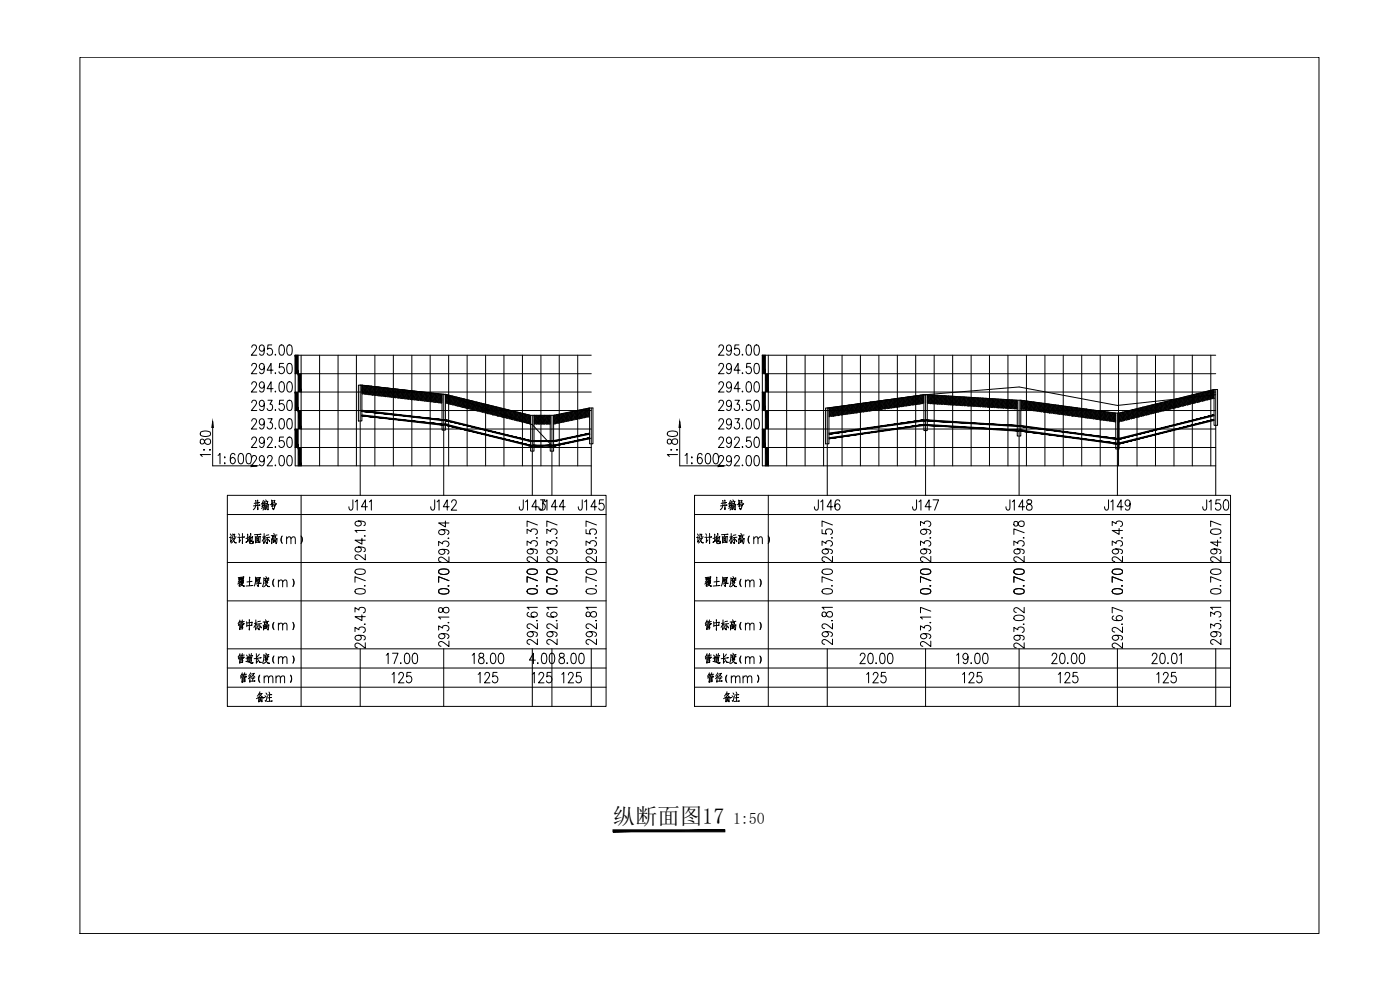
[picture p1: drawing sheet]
<svg xmlns="http://www.w3.org/2000/svg" width="420mm" height="297mm" viewBox="0 0 420 297" stroke-linecap="round" stroke-linejoin="round" font-family="sans-serif">
<defs><g id="words">
<text font-size="6.7" x="184" y="247.4">纵断面图17</text>
<text font-size="4.8" x="220" y="247.4">1:50</text>
</g></defs>
<g fill="none" stroke="#000" stroke-width=".3">
<path d="M75.6 104.2l.4-.7h.5l.4 .3a1.04 1.04 0 0 1-.3 1.3l-1.2 1.5h1.7M75.6 109.8l.4-.8 .9 .3a1.1 1.1 0 0 1-.3 1.3l-1.2 1.5h1.7M75.6 115.3l.4-.8h.5l.4 .3a1.1 1.1 0 0 1-.3 1.4l-1.2 1.4h1.7M79.3 104.5l-.1 .5a.72 .72 0 0 1-.6 .4 .72 .72 0 0 1-.7-.4 .89 .89 0 0 1 0-1.1 .89 .89 0 0 1 1.1-.3 2.78 2.78 0 0 1 0 2.9 .68 .68 0 0 1-1.1-.3M79.3 110.1a.75 .75 0 0 1-.3 .7 .75 .75 0 0 1-.8 0 .86 .86 0 0 1-.3-1.3 .86 .86 0 0 1 1.3 0l.1 .6a1.64 1.64 0 0 1-.7 2l-.6-.1-.1-.3M79.3 115.6a.75 .75 0 0 1-.3 .7 .75 .75 0 0 1-.8 0 .9 .9 0 0 1-.4-1.2 .9 .9 0 0 1 1.2-.4 2.72 2.72 0 0 1 0 2.8 .68 .68 0 0 1-1.1-.3M81.6 103.5h-1.2l-.1 1.3a.95 .95 0 0 1 1.3 .1 .95 .95 0 0 1 0 1.3 .95 .95 0 0 1-1.3 .1l-.1-.3M81.9 111.1h-1.7l1.2-2.1v3.1M81.9 116.6h-1.7l1.2-2.1v3.1M82.7 106.3l-.2 .2h.2M82.7 111.8v.3v-.1M82.7 117.3l-.2 .2h.2"/>
<path d="M84.1 103.6l.6-.1a1.82 1.82 0 0 1 .5 2.5l-.2 .5-.6 .1a1.45 1.45 0 0 1-.7-1.8zM84.1 114.7l.6-.2a2 2 0 0 1 0 3.1h-.3a1.37 1.37 0 0 1-.7-1.7zM85.1 109h-1.2l-.1 1.3a.96 .96 0 0 1 1.3 .1 .96 .96 0 0 1 0 1.3 .96 .96 0 0 1-1.3 .1l-.1-.3M86.4 103.6l.6-.1a1.45 1.45 0 0 1 .7 1.8l-.3 1.2-.6 .1a1.82 1.82 0 0 1-.6-2.5zM86.4 109.2l.6-.2a1.37 1.37 0 0 1 .7 1.8l-.3 1.2-.6 .1a2.26 2.26 0 0 1-.4-2.9zM86.4 114.7l.6-.2a2 2 0 0 1 0 3.1h-.2a1.43 1.43 0 0 1-.8-1.7zM90.4 106.6v33.2M90.4 112.1h87M90.4 117.6h87M95.9 106.6v33.2M101.5 106.6v33.2M107 106.6v33.2"/>
<path d="M107.6 115.6h1v10.7h-1zM108.6 115.6l25.1 2.7M108.8 115.6l-.2 .1M108.8 118.2h.1M108.8 117.8l.5 .5M108.8 117.4l.6 .6M108.8 117l.6 .6M108.8 116.7l.6 .5M108.8 116.3l.6 .5M108.8 115.9l.6 .5M108.9 115.6l.5 .5M109 115.7l-.4 .4"/>
<path d="M109 116.1l-.4 .4M109 116.4l-.4 .5M109 116.8l-.4 .4M109 117.2l-.4 .4M109 117.6l-.4 .4M109 118l-.2 .2M109.3 115.6l.1 .1M109.5 115.6l-.3 .3M109.6 117.8l.5 .6 .4-.4M109.6 118.2l.1 .1M109.6 117.4l.5 .6M109.6 117l.5 .6"/>
<path d="M109.6 116.7l.5 .5M109.6 116.3l.5 .5M109.6 115.9l.5 .5M109.8 116.1l-.6 .6M109.8 116.4l-.6 .6M109.8 116.8l-.6 .6M109.8 117.2l-.6 .6M109.8 117.6l-.6 .6M109.8 118l-.3 .3M110.1 116.1l-.3-.4-.6 .6M110.1 115.7l-.1 .2M110.3 118.2l.3 .2"/>
<path d="M110.3 117.8l.6 .6M110.3 117.4l.6 .6M110.3 117l.6 .6M110.3 116.7l.6 .5M110.3 116.3l.6 .5M110.3 115.9l.6 .5M110.5 115.8l-.5 .5M110.5 116.1l-.5 .6M110.5 116.4l-.5 .6M110.5 116.8l-.5 .6M110.5 117.2l-.5 .6M110.5 117.6l-.5 .6"/>
<path d="M110.5 118.4h.1M110.6 115.8l.3 .3M110.8 115.8l-.1 .1M111.1 118.2l.3 .3M111.1 117.8l.6 .6M111.1 117.4l.6 .6M111.1 117l.6 .6M111.1 116.7l.6 .5M111.1 116.3l.6 .5M111.1 115.9l.6 .5M111.2 115.9l-.5 .4M111.3 116.1l-.6 .6"/>
<path d="M111.3 116.4l-.6 .6M111.3 116.8l-.6 .6M111.3 117.2l-.6 .6M111.3 117.6l-.6 .6M111.3 118l-.5 .5M111.3 118.4l-.1 .1M111.5 115.9l.2 .2M111.8 115.9l-.3 .4M111.9 118.2l.4 .4M111.9 117.8l.5 .6M111.9 117.4l.5 .6M111.9 117l.5 .6"/>
<path d="M111.9 116.7l.5 .5M111.9 116.3l.5 .5M111.9 115.9l.5 .5M112 116.1l-.5 .6M112 116.4l-.5 .6M112 116.8l-.5 .6M112 117.2l-.5 .6M112 117.6l-.5 .6M112 118l-.5 .5M112 118.4l-.1 .2M112.3 116l.1 .1M112.5 106.6v33.2"/>
<path d="M112.5 116l-.2 .3M112.6 118.2l.6 .5 .4-.3M112.6 118.6l.2 .1M112.6 117.8l.6 .6M112.6 117.4l.6 .6M112.6 117l.6 .6M112.6 116.7l.6 .5M112.6 116.3l.6 .5M112.8 116l.4 .4M112.8 116.1l-.5 .6M112.8 116.4l-.5 .6M112.8 116.8l-.5 .6"/>
<path d="M112.8 117.2l-.5 .6M112.8 117.6l-.5 .6M112.8 118l-.5 .6M112.8 118.4l-.2 .2M113.2 116.1h.1M113.2 116.1l-.2 .2M113.4 118.6l.2 .2M113.4 118.2l.6 .6M113.4 117.8l.6 .6M113.4 117.4l.6 .6M113.4 117l.6 .6M113.4 116.7l.6 .5"/>
<path d="M113.4 116.3l.6 .5M113.6 118.8h.1M113.6 116.4l-.6 .6M113.6 116.8l-.6 .6M113.6 117.2l-.6 .6M113.6 117.6l-.6 .6M113.6 118l-.6 .6M113.9 116.1l-.1 .2M114 116.4l-.4-.3-.6 .6M114.2 118.6l.3 .3M114.2 118.2l.6 .6M114.2 117.8l.6 .6"/>
<path d="M114.2 117.4l.6 .6M114.2 117l.6 .6M114.2 116.7l.6 .5M114.2 116.3l.6 .5M114.2 116.2l-.4 .5M114.4 116.4l-.6 .6M114.4 116.8l-.6 .6M114.4 117.2l-.6 .6M114.4 117.6l-.6 .6M114.4 118l-.6 .6M114.4 118.4l-.5 .4M114.4 118.8l-.2 .1"/>
<path d="M114.5 116.2l.3 .2M114.5 116.7l.4-.4 .6 .5M114.6 116.2l-.1 .1M114.9 118.6l.4 .4M114.9 118.2l.6 .6M114.9 117.8l.6 .6M114.9 117.4l.6 .6M114.9 117l.6 .6M114.9 116.7l.6 .5M115.1 116.4l-.6 .6M115.1 116.8l-.6 .6M115.1 117.2l-.6 .6"/>
<path d="M115.1 117.6l-.6 .6M115.1 118l-.6 .6M115.1 118.4l-.5 .5M115.1 118.8l-.2 .1M115.3 116.3l.2 .1M115.6 116.4l-.3 .3M115.7 118.9l.1 .1M115.7 118.6l.5 .5M115.7 118.2l.6 .6M115.7 117.8l.6 .6M115.7 117.4l.6 .6M115.7 117l.6 .6"/>
<path d="M115.7 116.7l.6 .5M115.8 116.4l.5 .4M115.9 116.4l-.6 .6M115.9 116.8l-.6 .6M115.9 117.2l-.6 .6M115.9 117.6l-.6 .6M115.9 118l-.6 .6M115.9 118.4l-.6 .5M115.9 118.8l-.3 .2M116.2 116.4l-.1 .3M116.4 118.9l.2 .2M116.4 118.6l.6 .6"/>
<path d="M116.4 118.2l.6 .6M116.4 117.8l.6 .6M116.4 117.4l.6 .6M116.4 117l.6 .6M116.4 116.7l.6 .5M116.7 116.8l-.6 .6M116.7 117.2l-.6 .6M116.7 117.6l-.6 .6M116.7 118l-.6 .6M116.7 118.4l-.6 .5M116.7 118.8l-.4 .3M117 116.5l-.2 .2"/>
<path d="M117 116.8l-.3-.3-.6 .5M117.2 118.9l.3 .3M117.2 118.6l.6 .6M117.2 118.2l.6 .6M117.2 117.8l.6 .6M117.2 117.4l.6 .6M117.2 117l.6 .6M117.2 116.7l.6 .5M117.3 116.5l-.5 .5M117.4 116.8l-.6 .6M117.4 117.2l-.6 .6M117.4 117.6l-.6 .6"/>
<path d="M117.4 118l-.6 .6M117.4 118.4l-.6 .5M117.4 118.8l-.4 .4M117.4 119.2h-.1M117.5 116.6l.3 .2M117.7 116.6l-.1 .1M118 118.6l.6 .6M118 118.2l.6 .6M118 117.8l.6 .6M118 117.4l.6 .6M118 117l.6 .6M118 116.7l.6 .5"/>
<path d="M118 116.6l-.4 .4M118.1 106.6v33.2M118.2 116.8l-.6 .6M118.2 117.2l-.6 .6M118.2 117.6l-.6 .6M118.2 118l-.6 .6M118.2 118.4l-.6 .5M118.2 118.8l-.5 .4M118.2 119.2l-.2 .1M118.4 116.7l.2 .1M118.7 116.7l-.4 .3M118.7 119.3l.1 .1"/>
<path d="M118.7 118.9l.5 .5M118.7 118.6l.6 .6M118.7 118.2l.6 .6M118.7 117.8l.6 .6M118.7 117.4l.6 .6M118.7 117l.6 .6M118.8 116.7l.5 .5M118.9 116.8l-.6 .6M118.9 117.2l-.6 .6M118.9 117.6l-.6 .6M118.9 118l-.6 .6M118.9 118.4l-.6 .5"/>
<path d="M118.9 118.8l-.6 .5-.3-.4M118.9 119.2l-.2 .2M119.2 116.8h.1M119.4 116.8l-.3 .2M119.5 118.9l.6 .6 .4-.3M119.5 119.3l.2 .2M119.5 118.6l.6 .6M119.5 118.2l.6 .6M119.5 117.8l.6 .6M119.5 117.4l.6 .6M119.5 117l.6 .6M119.7 117.2l-.6 .6"/>
<path d="M119.7 117.6l-.6 .6M119.7 118l-.6 .6M119.7 118.4l-.6 .5M119.7 118.8l-.6 .5M119.7 119.2l-.3 .3M120 116.9l-.1 .1M120.1 117.2l-.4-.4-.6 .6M120.3 119.3l.2 .3M120.3 118.9l.5 .6M120.3 118.6l.5 .6M120.3 118.2l.5 .6M120.3 117.8l.5 .6"/>
<path d="M120.3 117.4l.5 .6M120.3 117l.5 .6M120.4 116.9l-.5 .5M120.5 117.2l-.6 .6M120.5 117.6l-.6 .6M120.5 118l-.6 .6M120.5 118.4l-.6 .5M120.5 118.8l-.6 .5M120.5 119.5l-.1 .1M120.6 116.9l.2 .3M120.8 117h-.2M121 119.3l.4 .4"/>
<path d="M121 118.9l.6 .6M121 118.6l.6 .6M121 118.2l.6 .6M121 117.8l.6 .6M121 117.4l.6 .6M121 117l.6 .6M121.1 117l-.5 .4M121.2 117.2l-.6 .6M121.2 117.6l-.6 .6M121.2 118l-.6 .6M121.2 118.4l-.6 .5M121.2 118.8l-.6 .5"/>
<path d="M121.2 119.2l-.4 .4M121.2 119.5l-.1 .1M121.4 117l.2 .2M121.8 117.1l-.4 .3M121.8 119.3l.4 .5M121.8 118.9l.6 .6M121.8 118.6l.6 .6M121.8 118.2l.6 .6M121.8 117.8l.6 .6M121.8 117.4l.6 .6M121.8 117.1l.6 .5M122 117.2l-.6 .6"/>
<path d="M122 117.6l-.6 .6M122 118l-.6 .6M122 118.4l-.6 .5M122 118.8l-.6 .5M122 119.2l-.6 .5M122 119.5l-.2 .2M122.2 117.1l.2 .1M122.5 117.1l-.3 .3M122.5 119.3l.6 .6 .4-.4M122.5 119.7l.2 .1M122.5 118.9l.6 .6M122.5 118.6l.6 .6"/>
<path d="M122.5 118.2l.6 .6M122.5 117.8l.6 .6M122.5 117.4l.6 .6M122.7 117.2l.4 .4M122.8 117.2l-.6 .6M122.8 117.6l-.6 .6M122.8 118l-.6 .6M122.8 118.4l-.6 .5M122.8 118.8l-.6 .5M122.8 119.2l-.6 .5M122.8 119.5l-.3 .3M123.1 117.2l-.2 .2"/>
<path d="M123.3 119.7l.2 .2M123.3 119.3l.6 .6M123.3 118.9l.6 .6M123.3 118.6l.6 .6M123.3 118.2l.6 .6M123.3 117.8l.6 .6M123.3 117.4l.6 .6M123.5 117.2l-.6 .6M123.5 117.6l-.6 .6M123.5 118l-.6 .6M123.5 118.4l-.6 .5M123.5 118.8l-.6 .5"/>
<path d="M123.5 119.2l-.6 .5M123.6 117.2l.3 .4M123.6 106.6v33.2M123.8 117.3l-.1 .1M124.1 119.7l.3 .3M124.1 119.3l.6 .6M124.1 118.9l.6 .6M124.1 118.6l.6 .6M124.1 118.2l.6 .6M124.1 117.8l.6 .6M124.1 117.4l.6 .6M124.1 117.3l-.4 .5"/>
<path d="M124.3 117.6l-.6 .6M124.3 118l-.6 .6M124.3 118.4l-.6 .5M124.3 118.8l-.6 .5M124.3 119.2l-.6 .5M124.3 119.5l-.4 .5M124.3 119.9l-.1 .1M124.4 117.4l.3 .2M124.4 117.8l.5-.4 .5 .6M124.5 117.4h-.1M124.8 119.3l.6 .6M124.8 118.9l.6 .6"/>
<path d="M124.8 118.6l.6 .6M124.8 118.2l.6 .6M124.8 117.8l.6 .6M125 117.6l-.6 .6M125 118l-.6 .6M125 118.4l-.6 .5M125 118.8l-.6 .5M125 119.2l-.6 .5M125 119.5l-.5 .5M125 119.9l-.1 .2M125.3 117.5l.1 .1M125.5 117.5l-.2 .3"/>
<path d="M125.6 119.7l.5 .5M125.6 119.3l.6 .6M125.6 118.9l.6 .6M125.6 118.6l.6 .6M125.6 118.2l.6 .6M125.6 117.8l.6 .6M125.7 117.5l.5 .5M125.8 117.6l-.5 .6M125.8 118l-.5 .6M125.8 118.4l-.5 .5M125.8 118.8l-.5 .5M125.8 119.2l-.5 .5"/>
<path d="M125.8 119.5l-.5 .6-.5-.4M125.8 119.9l-.3 .3M126.1 117.5l.1 .1M126.2 117.6l-.2 .2M126.4 119.7l.5 .6M126.4 119.3l.5 .6M126.4 118.9l.5 .6M126.4 118.6l.5 .6M126.4 118.2l.5 .6M126.4 117.8l.5 .6M126.6 118l-.6 .6M126.6 118.4l-.6 .5"/>
<path d="M126.6 118.8l-.6 .5M126.6 119.2l-.6 .5M126.6 119.5l-.6 .6M126.6 119.9l-.4 .3M126.9 117.6l-.1 .2M126.9 118l-.3-.4-.6 .6M127.2 119.7l.5 .6M127.2 119.3l.5 .6M127.2 118.9l.5 .6M127.2 118.6l.5 .6M127.2 118.2l.5 .6M127.2 117.8l.5 .6"/>
<path d="M127.2 117.7l-.4 .5M127.3 118l-.5 .6M127.3 118.4l-.5 .5M127.3 118.8l-.5 .5M127.3 119.2l-.5 .5M127.3 119.5l-.5 .6M127.3 119.9l-.4 .4M127.5 117.7l.2 .3M127.5 118.2l.4-.4 .6 .6M127.6 117.7l-.1 .1M127.9 119.7l.6 .6M127.9 119.3l.6 .6"/>
<path d="M127.9 118.9l.6 .6M127.9 118.6l.6 .6M127.9 118.2l.6 .6M128.1 118l-.6 .6M128.1 118.4l-.6 .5M128.1 118.8l-.6 .5M128.1 119.2l-.6 .5M128.1 119.5l-.6 .6M128.1 119.9l-.5 .5M128.3 117.8l.2 .2M128.6 117.8l-.3 .4M128.7 119.7l.5 .6"/>
<path d="M128.7 119.3l.5 .6M128.7 118.9l.5 .6M128.7 118.6l.5 .6M128.7 118.2l.5 .6M128.7 117.8l.5 .6M128.8 118l-.5 .6M128.8 118.4l-.5 .5M128.8 118.8l-.5 .5M128.8 119.2l-.5 .5M128.8 119.5l-.5 .6M128.8 119.9l-.5 .6M129.1 106.6v33.2"/>
<path d="M129.1 117.9l.1 .1M129.3 117.9l-.2 .3M129.4 119.7l.6 .6M129.4 119.3l.6 .6M129.4 118.9l.6 .6M129.4 118.6l.6 .6M129.4 118.2l.6 .6M129.6 118l.4 .4M129.6 118l-.5 .6M129.6 118.4l-.5 .5M129.6 118.8l-.5 .5M129.6 119.2l-.5 .5"/>
<path d="M129.6 119.5l-.5 .6M129.6 119.9l-.5 .6M130 118l-.2 .2M130.2 119.7l.6 .6M130.2 119.3l.6 .6M130.2 118.9l.6 .6M130.2 118.6l.6 .6M130.2 118.2l.6 .6M130.3 118.1l-.5 .5M130.4 118.4l-.6 .5M130.4 118.8l-.6 .5M130.4 119.2l-.6 .5"/>
<path d="M130.4 119.5l-.6 .6M130.4 119.9l-.6 .6M130.5 118.1l.3 .3M130.6 118.6l.4-.5 .5 .7M130.7 118.1l-.1 .1M131 119.7l.5 .6M131 119.3l.5 .6M131 118.9l.5 .6M131 118.6l.5 .6M131.1 118.4l-.5 .5M131.1 118.8l-.5 .5M131.1 119.2l-.5 .5"/>
<path d="M131.1 119.5l-.5 .6M131.1 119.9l-.5 .6M131.3 118.1l.2 .3M131.7 118.2l-.4 .4M131.7 119.7l.6 .6M131.7 119.3l.6 .6M131.7 118.9l.6 .6M131.7 118.6l.6 .6M131.7 118.2l.6 .6M131.9 118.4l-.6 .5M131.9 118.8l-.6 .5M131.9 119.2l-.6 .5"/>
<path d="M131.9 119.5l-.6 .6M131.9 119.9l-.6 .6M132.2 118.3l.1 .1M132.4 118.3l-.3 .3M132.5 118.9l.2 .3-.6 .5M132.5 119.3l.2 .2-.6 .6M132.5 119.7l.2 .2-.6 .6M132.5 118.6l.2 .1M132.6 118.3h.1M132.7 118.3v10.8h1v-10.8M132.7 118.4l-.6 .5M132.7 118.8l-.6 .5"/>
<path d="M133.2 118.3l-25.1-2.7v33M133.2 118.3v30.3M133.2 118.3l26.6 9.1 5.8 6.3 11.8-2.2M133.7 118.3l25.5 6.3h1.1M133.7 119.8l.1 .1M133.7 119.4l.1 .1M133.7 119l.1 .2M133.7 118.6l.1 .2M133.8 118.3v.1M133.8 118.3l-.1 .2M134 119.7l.6 .6M134 119.3l.6 .6"/>
<path d="M134 118.9l.6 .6M134 118.6l.6 .6M134.1 118.4l-.4 .5M134.2 118.8l-.5 .5M134.2 119.2l-.5 .5M134.2 119.5l-.5 .5M134.2 119.9l-.5 .5M134.3 118.5l.3 .3M134.4 118.5v.1M134.6 106.6v33.2M134.8 118.6l-.4 .3M134.8 119.7l.5 .6"/>
<path d="M134.8 119.3l.5 .6M134.8 118.9l.5 .6M134.8 118.6l.5 .6M134.9 118.8l-.5 .5M134.9 119.2l-.5 .5M134.9 119.5l-.5 .6M134.9 119.9l-.5 .6M135.3 118.7v.1M135.4 118.7l-.2 .2M135.5 119.7l.6 .6M135.5 119.3l.6 .6M135.5 118.9l.6 .6"/>
<path d="M135.7 118.8l-.5 .5M135.7 119.2l-.5 .5M135.7 119.5l-.5 .6M135.7 119.9l-.5 .6M135.8 118.8l.3 .4M135.9 119.3l.4-.4 .6 .6M136 118.9h-.1M136.3 119.7l.6 .6M136.3 119.3l.6 .6M136.5 119.2l-.6 .5M136.5 119.5l-.6 .6M136.5 119.9l-.6 .6"/>
<path d="M136.8 119.1l-.1 .2M137.1 119.7l.6 .6M137.1 119.3l.6 .6M137.2 119.2l-.5 .5M137.3 119.5l-.6 .6M137.3 119.9l-.6 .6M137.3 119.2l.4 .3M137.4 119.7l.4-.4 .6 .6M137.5 119.2l-.1 .1M137.8 119.7l.6 .6M138 119.5l-.6 .6M138 119.9l-.6 .6"/>
<path d="M138.3 119.5l-.1 .2M138.6 119.7l.6 .6M138.8 119.6l-.6 .5M138.8 119.9l-.6 .6M138.8 119.6l.4 .3M139.1 119.6l-.1 .1M139.6 119.9l-.6 .6M139.9 119.8v.1M140 119.9l-.3 .2M140.2 106.6v33.2M140.3 120l-.6 .5M140.4 120l.3 .3"/>
<path d="M145.7 106.6v33.2M151.2 106.6v33.2M156.8 106.6v33.2M162.3 106.6v33.2M167.8 106.6v33.2M173.4 106.6v33.2M177.4 106.6h-88.8v33.2h88.8M215.8 104.2l.2-.6a.85 .85 0 0 1 1.1 .3 .85 .85 0 0 1-.3 1.2l-1.2 1.5h1.7M215.8 109.8v-.5l.4-.3h.5l.5 .6-.4 1-1.2 1.5h1.7M215.8 115.3v-.5l.4-.3a.77 .77 0 0 1 1 .9l-.4 .8-1.2 1.4h1.7M219.5 104.5l-.1 .5a.72 .72 0 0 1-.7 .4 .72 .72 0 0 1-.6-.4l-.1-.5a.83 .83 0 0 1 .8-1l.3 .1a2.52 2.52 0 0 1 0 2.9 .69 .69 0 0 1-1-.3M219.5 110.1a.78 .78 0 0 1-1.2 .7 .86 .86 0 0 1-.2-1.3 .86 .86 0 0 1 1.3 0 2.47 2.47 0 0 1-.6 2.6l-.6-.1-.1-.3"/>
<path d="M219.5 115.6a.78 .78 0 0 1-1.2 .7 .9 .9 0 0 1-.3-1.2 .9 .9 0 0 1 1.1-.4 2.47 2.47 0 0 1 0 2.8 .69 .69 0 0 1-1-.3M221.8 103.5h-1.2l-.1 1.3a.95 .95 0 0 1 1.2 .1 .95 .95 0 0 1 0 1.3 .95 .95 0 0 1-1.2 .1l-.2-.3M222.1 111.1h-1.8l1.2-2.1v3.1M222.1 116.6h-1.8l1.2-2.1v3.1M222.8 106.3l-.1 .2h.3M222.8 111.8v.3l.2-.1M222.8 117.3l-.1 .2h.3M224.2 103.6l.6-.1a1.82 1.82 0 0 1 .6 2.5l-.2 .5-.6 .1a1.82 1.82 0 0 1-.6-2.5zM224.2 114.7l.6-.2a1.84 1.84 0 0 1 .6 2.6l-.2 .4-.6 .1a1.43 1.43 0 0 1-.7-1.7zM225.3 109h-1.2l-.1 1.3a1.01 1.01 0 0 1 1.6 .6 1.01 1.01 0 0 1-1.1 1.2l-.6-.6M226.6 103.6l.6-.1a1.82 1.82 0 0 1 .6 2.5l-.3 .5-.5 .1a1.82 1.82 0 0 1-.6-2.5zM226.6 109.2l.6-.2a1.43 1.43 0 0 1 .7 1.8l-.4 1.2-.5 .1a1.84 1.84 0 0 1-.6-2.5z"/>
<path d="M226.6 114.7l.6-.2a2 2 0 0 1 0 3.1h-.2a1.43 1.43 0 0 1-.7-1.7zM230.6 112.1h134.3M230.6 117.6h134.3M230.6 106.6v33.2M236.1 106.6v33.2M241.6 106.6v33.2M247.2 106.6v33.2M252.7 106.6v33.2M258.2 106.6v33.2M263.8 106.6v33.2M266.2 120l-.5 .5M266.3 120l.3 .3"/>
<path d="M266.6 119.9l-.2 .2M267 119.9l.4 .4M267 119.9l-.6 .6M267.3 119.8l.1 .1M267.5 119.8l-.3 .3M267.7 119.8l.5 .5M267.8 119.9l-.6 .6M268 119.7l.2 .2M268.4 119.7l.5 .6M268.4 119.7l-.4 .4M268.5 119.9l-.5 .6M268.7 119.6l.2 .3"/>
<path d="M268.8 119.6v.1M269.1 119.7l.6 .6M269.3 106.6v33.2M269.3 119.9l-.5 .6M269.6 119.5l-.1 .2M269.7 119.9l-.4-.4-.5 .6M269.9 119.7l.6 .6M270 119.5l.5 .4M270.1 119.5l-.6 .6M270.1 119.9l-.6 .6M270.3 119.4l.2 .1M270.6 119.4l-.3 .3"/>
<path d="M270.7 119.7l.5 .6M270.7 119.4l.5 .5M270.8 119.5l-.5 .6M270.8 119.9l-.5 .6M271 119.3l.2 .2M271.1 119.3h-.1M271.4 119.7l.6 .6M271.4 119.3l.6 .6M271.5 119.2l-.5 .5M271.6 119.5l-.6 .6M271.6 119.9l-.6 .6M271.7 119.2l.3 .3"/>
<path d="M272 119.2l-.2 .1M272.2 119.7l.5 .6M272.2 119.3l.5 .6M272.4 119.5l-.6 .6M272.4 119.9l-.6 .6M272.7 119.1v.1M272.7 119.5l-.3-.3-.6 .5M272.8 119l-.2 .3M273 119.7l.5 .6M273 119.3l.5 .6M273 119l.5 .5M273.1 119.2l-.5 .5"/>
<path d="M273.1 119.5l-.5 .6M273.1 119.9l-.5 .6M273.3 119.3l.4-.4 .6 .6M273.3 119l.2 .2M273.7 119.7l.6 .6M273.7 119.3l.6 .6M273.9 119.2l-.6 .5M273.9 119.5l-.6 .6M273.9 119.9l-.6 .6M274 118.9l.3 .3M274.2 118.9h-.1M274.5 119.7l.5 .6"/>
<path d="M274.5 119.3l.5 .6M274.5 118.9l.5 .6M274.6 118.8l-.5 .5M274.6 119.2l-.5 .5M274.6 119.5l-.5 .6M274.6 119.9l-.5 .6M274.7 118.8l.3 .4M274.8 106.6v33.2M275 118.8l-.1 .1M275.2 119.7l.6 .6M275.2 119.3l.6 .6M275.2 118.9l.6 .6"/>
<path d="M275.4 118.7l.4 .5M275.4 118.8l-.5 .5M275.4 119.2l-.5 .5M275.4 119.5l-.5 .6M275.4 119.9l-.5 .6M275.7 118.6l.1 .2M276 118.6l-.4 .3M276 119.7l.5 .6M276 119.3l.5 .6M276 118.9l.5 .6M276 118.6l.5 .6M276.2 118.8l-.6 .5"/>
<path d="M276.2 119.2l-.6 .5M276.2 119.5l-.6 .6M276.2 119.9l-.6 .6M276.4 118.6l.1 .2M276.8 119.7l.5 .5M276.8 119.3l.5 .5M276.8 118.9l.5 .6M276.8 118.6l.5 .5M276.8 118.5l-.4 .4M276.9 118.8l-.5 .5M276.9 119.2l-.5 .5M276.9 119.5l-.5 .6"/>
<path d="M276.9 119.9l-.5 .6M277 118.5l.3 .2M277.3 118.8l-.2 .1M277.3 119.2l-.2 .1M277.3 119.6l-.2 .1M277.3 120l-.2 .1M277.8 118.4l-29.5 4v26.2M277.8 118.4v30.2M277.8 118.4l28-2.3 29.6 5.6 29.5-3.3M278.3 118.4l-29.5 4M278.3 118.4v10.8h-1v-10.8l-.2 .2M278.3 118.4l28.1 1.7"/>
<path d="M278.4 118.4l-.1 .2 .6 .6M278.5 119.9l-.2 .2 .6 .6M278.5 118.8l-.2 .1 .6 .6M278.5 119.2l-.2 .1 .6 .6M278.5 119.5l-.2 .2 .6 .6M278.5 118.4l.4 .4M278.8 118.4l-.1 .2M279 119.7l.6 .6M279 119.3l.6 .6M279 118.9l.6 .6M279 118.6l.6 .6M279.1 118.5l-.4 .4"/>
<path d="M279.3 118.8l-.6 .5M279.3 119.2l-.6 .5M279.3 119.5l-.6 .6M279.3 119.9l-.6 .6M279.3 118.5l.3 .3M279.5 118.5l-.1 .1M279.8 119.7l.6 .6M279.8 119.3l.6 .6M279.8 118.9l.6 .6M279.8 118.6l.6 .6M279.9 118.5l-.5 .4M280 118.8l-.6 .5"/>
<path d="M280 119.2l-.6 .5M280 119.5l-.6 .6M280 119.9l-.6 .6M280.2 118.9l.4-.3 .6 .6M280.2 118.6l.2 .2M280.4 106.6v33.2M280.6 119.7l.6 .6M280.6 119.3l.6 .6M280.6 118.9l.6 .6M280.8 118.8l-.6 .5M280.8 119.2l-.6 .5M280.8 119.5l-.6 .6"/>
<path d="M280.8 119.9l-.6 .6M281 118.6l.2 .2M281.3 118.6l-.3 .3M281.3 119.7l.6 .6M281.3 119.3l.6 .6M281.3 118.9l.6 .6M281.4 118.6l.5 .6M281.5 118.8l-.5 .5M281.5 119.2l-.5 .5M281.5 119.5l-.5 .6M281.5 119.9l-.5 .6M281.8 118.6l.1 .2"/>
<path d="M282 118.6l-.3 .3M282.1 119.7l.6 .6M282.1 119.3l.6 .6M282.1 118.9l.6 .6M282.2 118.6l.5 .6M282.3 118.8l-.6 .5M282.3 119.2l-.6 .5M282.3 119.5l-.6 .6M282.3 119.9l-.6 .6M282.6 118.7l.1 .1M282.7 118.7l-.2 .2M282.9 119.7l.5 .6"/>
<path d="M282.9 119.3l.5 .6M282.9 118.9l.5 .6M283 118.7l.4 .5M283.1 118.8l-.6 .5M283.1 119.2l-.6 .5M283.1 119.5l-.6 .6M283.1 119.9l-.6 .6M283.4 118.7v.1M283.4 118.7l-.2 .2M283.6 119.7l.6 .6M283.6 119.3l.6 .6M283.6 118.9l.6 .6"/>
<path d="M283.8 119.2l-.6 .5M283.8 119.5l-.6 .6M283.8 119.9l-.6 .6M284.2 118.8l-.2 .1M284.2 119.2l-.4-.4-.6 .5M284.4 119.7l.6 .6M284.4 119.3l.6 .6M284.4 118.9l.6 .6M284.6 118.8l-.6 .5M284.6 119.2l-.6 .5M284.6 119.5l-.6 .6M284.6 119.9l-.6 .6"/>
<path d="M284.6 118.8l.4 .4M284.9 118.8l-.1 .1M285.1 119.7l.6 .6M285.1 119.3l.6 .6M285.1 118.9l.6 .6M285.3 118.9l-.5 .4M285.4 119.2l-.6 .5M285.4 119.5l-.6 .6M285.4 119.9l-.6 .6M285.4 118.9l.3 .3M285.6 118.9h-.1M285.9 106.6v33.2"/>
<path d="M285.9 119.7l.6 .6M285.9 119.3l.6 .6M285.9 118.9l.6 .6M286 118.9l-.5 .4M286.1 119.2l-.6 .5M286.1 119.5l-.6 .6M286.1 119.9l-.6 .6M286.3 119.3l.4-.4 .6 .6M286.3 118.9l.2 .3M286.3 118.9h.1M286.7 119.7l.6 .6M286.7 119.3l.6 .6"/>
<path d="M286.9 119.2l-.6 .5M286.9 119.5l-.6 .6M286.9 119.9l-.6 .6M287.1 119l.2 .2M287.4 119l-.4 .3M287.4 119.7l.6 .6M287.4 119.3l.6 .6M287.5 119l.5 .5M287.6 119.2l-.6 .5M287.6 119.5l-.6 .6M287.6 119.9l-.6 .6M287.9 119l.1 .2"/>
<path d="M288.1 119l-.3 .3M288.2 119.7l.6 .6M288.2 119.3l.6 .6M288.3 119l.5 .5M288.4 119.2l-.6 .5M288.4 119.5l-.6 .6M288.4 119.9l-.6 .6M288.7 119.1l.1 .1M288.8 119.1l-.2 .2M289 119.7l.5 .6M289 119.3l.5 .6M289.1 119.1l.4 .4"/>
<path d="M289.2 119.2l-.6 .5M289.2 119.5l-.6 .6M289.2 119.9l-.6 .6M289.5 119.1v.1M289.5 119.1l-.2 .2M289.7 119.7l.6 .6M289.7 119.3l.6 .6M289.9 119.5l-.6 .6M289.9 119.9l-.6 .6M290.3 119.2l-.2 .1M290.3 119.5l-.4-.3-.6 .5M290.5 119.7l.6 .6"/>
<path d="M290.5 119.3l.6 .6M290.6 119.2l-.5 .5M290.7 119.5l-.6 .6M290.7 119.9l-.6 .6M290.7 119.2l.4 .3M291 119.2l-.1 .1M291.3 119.7l.5 .6M291.3 119.3l.5 .6M291.4 119.2l-.5 .5M291.5 106.6v33.2M291.5 119.5l-.6 .6M291.5 119.9l-.6 .6"/>
<path d="M291.5 119.2l.3 .3M291.7 119.2v.1M292 119.7l.6 .6M292 119.3l.6 .6M292.1 119.3l-.4 .4M292.2 119.5l-.5 .6M292.2 119.9l-.5 .6M292.4 119.3l.2 .2M292.4 119.3h.1M292.4 119.7l.4-.4 .6 .6M292.8 119.7l.6 .6M293 119.5l-.6 .6"/>
<path d="M293 119.9l-.6 .6M293.2 119.3l.2 .2M293.5 119.4l-.3 .3M293.6 119.7l.5 .6M293.6 119.4l.5 .5M293.7 119.5l-.5 .6M293.7 119.9l-.5 .6M294 119.4l.1 .1M294.2 119.4l-.3 .3M294.3 119.7l.6 .6M294.4 119.4l.5 .5M294.5 119.5l-.6 .6"/>
<path d="M294.5 119.9l-.6 .6M294.8 119.5h.1M295 119.5l-.3 .2M295.1 119.7l.5 .6M295.2 119.5l.4 .4M295.3 119.5l-.6 .6M295.3 119.9l-.6 .6M295.6 119.5h.1M295.7 119.5l-.2 .2M295.9 119.7l.5 .6M296 119.9l-.5 .6M296.4 119.9l-.4-.4-.5 .6"/>
<path d="M296.4 119.5l-.2 .2M296.6 119.7l.6 .6M296.7 119.6l-.5 .5M296.8 119.9l-.6 .6M296.8 119.6l.4 .3M297 106.6v33.2M297.1 119.6l-.1 .1M297.4 119.7l.5 .6M297.5 119.6l-.5 .5M297.5 119.9l-.5 .6M297.7 119.6l.2 .3M297.8 119.6v.1"/>
<path d="M298.3 119.9l-.5 .6M298.5 119.7l.2 .2M298.6 119.7h-.1M299.1 119.9l-.6 .6M299.3 119.7l.2 .2M299.6 119.7l-.3 .4M299.7 119.7l.5 .6M299.8 119.9l-.5 .6M300.1 119.7l.1 .2M300.3 119.8l-.3 .3M300.5 119.8l.5 .5M300.6 119.9l-.6 .6"/>
<path d="M300.9 119.8l.1 .1M301.1 119.8l-.3 .3M301.3 119.8l.4 .5M301.4 119.9l-.6 .6M301.7 119.9h.1M301.8 119.9l-.2 .2M302.5 106.6v33.2M302.5 119.9l-.2 .2M302.9 119.9l-.6 .6M302.9 120l.4 .3M303.2 120l-.1 .1M303.6 120l-.5 .5"/>
<path d="M308 106.6v33.2M313.6 106.6v33.2M319.1 106.6v33.2M324.6 106.6v33.2M330.2 106.6v33.2M335.7 106.6v33.2M341.2 106.6v33.2M346.8 106.6v33.2M352.1 119.9l-.2 .2M352.3 106.6v33.2M352.5 119.8l.4 .5M352.5 119.9l-.6 .6"/>
<path d="M352.7 119.7l.2 .2M353.1 119.7l.6 .6M353.1 119.7l-.4 .4M353.3 119.9l-.6 .6M353.4 119.6l.3 .3M353.6 119.5l-.1 .2M353.9 119.7l.5 .6M354 119.5l.4 .4M354.1 119.5l-.6 .6M354.1 119.9l-.6 .6M354.3 119.4l.1 .1M354.6 119.7l.6 .6"/>
<path d="M354.6 119.3l.6 .6M354.7 119.3l-.5 .4M354.8 119.5l-.6 .6M354.8 119.9l-.6 .6M354.9 119.2l.3 .3M355.2 119.2l-.2 .1M355.4 119.7l.6 .6M355.4 119.3l.6 .6M355.5 119.1l.5 .4M355.6 119.2l-.6 .5M355.6 119.5l-.6 .6M355.6 119.9l-.6 .6"/>
<path d="M355.8 119.3l.4-.4 .5 .6M355.8 119l.2 .2M356.1 119.7l.6 .6M356.1 119.3l.6 .6M356.3 119.2l-.5 .5M356.3 119.5l-.5 .6M356.3 119.9l-.5 .6M356.4 118.9l.3 .3M356.7 118.8l-.2 .1M356.9 119.7l.6 .6M356.9 119.3l.6 .6M356.9 118.9l.6 .6"/>
<path d="M357 118.7l.5 .5M357.1 118.8l-.6 .5M357.1 119.2l-.6 .5M357.1 119.5l-.6 .6M357.1 119.9l-.6 .6M357.4 118.6l.1 .2M357.7 119.7l.6 .6M357.7 119.3l.6 .6M357.7 118.9l.6 .6M357.7 118.6l.6 .6M357.7 118.5l-.4 .4M357.8 106.6v33.2"/>
<path d="M357.9 118.8l-.6 .5M357.9 119.2l-.6 .5M357.9 119.5l-.6 .6M357.9 119.9l-.6 .6M358 118.5l.3 .3M358.2 118.4l-.2 .2M358.4 119.7l.6 .6M358.4 119.3l.6 .6M358.4 118.9l.6 .6M358.4 118.6l.6 .6M358.5 118.3l.5 .5M358.6 118.4l-.6 .5"/>
<path d="M358.6 118.8l-.6 .5M358.6 119.2l-.6 .5M358.6 119.5l-.6 .6M358.6 119.9l-.6 .6M358.9 118.2l.1 .2M359.2 119.7l.6 .6M359.2 119.3l.6 .6M359.2 118.9l.6 .6M359.2 118.6l.6 .6M359.2 118.2l.6 .6M359.2 118.1l-.4 .5M359.4 118.4l-.6 .5"/>
<path d="M359.4 118.8l-.6 .5M359.4 119.2l-.6 .5M359.4 119.5l-.6 .6M359.4 119.9l-.6 .6M359.5 118.1l.3 .3M359.7 118l-.1 .2M359.9 119.7l.6 .6M359.9 119.3l.6 .6M359.9 118.9l.6 .6M359.9 118.6l.6 .6M359.9 118.2l.6 .6M360.1 117.9l.4 .5"/>
<path d="M360.2 118l-.6 .6M360.2 118.4l-.6 .5M360.2 118.8l-.6 .5M360.2 119.2l-.6 .5M360.2 119.5l-.6 .6M360.2 119.9l-.6 .6M360.3 118.2l.5-.4 .5 .6M360.4 117.8l.1 .2M360.7 119.7l.6 .6 .4-.4M360.7 119.3l.6 .6M360.7 118.9l.6 .6M360.7 118.6l.6 .6"/>
<path d="M360.7 118.2l.6 .6M360.9 118l-.6 .6M360.9 118.4l-.6 .5M360.9 118.8l-.6 .5M360.9 119.2l-.6 .5M360.9 119.5l-.6 .6M360.9 119.9l-.6 .6M361 117.7l.3 .3M361.3 117.6l-.2 .2M361.5 119.7l.4 .4M361.5 119.3l.6 .6M361.5 118.9l.6 .6"/>
<path d="M361.5 118.6l.6 .6M361.5 118.2l.6 .6M361.5 117.8l.6 .6M361.6 117.5l.5 .5M361.7 117.6l-.6 .6M361.7 118l-.6 .6M361.7 118.4l-.6 .5M361.7 118.8l-.6 .5M361.7 119.2l-.6 .5M361.7 119.5l-.6 .6M361.9 117.5l.2 .1M362.3 117.4l-.4 .4"/>
<path d="M362.3 119.3l.5 .6 .4-.4M362.3 119.7l.2 .3M362.3 118.9l.5 .6M362.3 118.6l.5 .6M362.3 118.2l.5 .6M362.3 117.8l.5 .6M362.3 117.4l.5 .6M362.4 117.6l-.5 .6M362.4 118l-.5 .6M362.4 118.4l-.5 .5M362.4 118.8l-.5 .5M362.4 119.2l-.5 .5"/>
<path d="M362.4 119.5l-.5 .6M362.4 119.9l-.1 .1M362.5 117.3l.3 .3M362.8 117.2l-.1 .2M363 119.7l.2 .1M363 119.3l.5 .4M363 118.9l.6 .6M363 118.6l.6 .6M363 118.2l.6 .6M363 117.8l.6 .6M363 117.4l.6 .6M363.2 117.2l.4 .4"/>
<path d="M363.2 117.2l-.5 .6M363.2 117.6l-.5 .6M363.2 118l-.5 .6M363.2 118.4l-.5 .5M363.2 118.8l-.5 .5M363.2 119.2l-.5 .5M363.4 106.6v33.2M363.5 117.1l.1 .1M363.8 117l-.4 .4M363.8 118.6l.5 .6-.1 .1M363.8 119.3l.3 .3M363.8 118.9l.5 .6"/>
<path d="M363.8 118.2l.5 .6M363.8 117.8l.5 .6M363.8 117.4l.5 .6M363.8 117l.5 .6M364 117.2l-.6 .6M364 117.6l-.6 .6M364 118l-.6 .6M364 118.4l-.6 .5M364 118.8l-.6 .5M364 119.2l-.6 .5M364 119.5l-.2 .2M364.1 117l.2 .2-.1 .2"/>
<path d="M364.2 117l.1-.1v10.7h1.1v-10.7h-1.1l-28.4 7M364.3 117.6l-.1 .2M364.3 118l-.1 .2M364.3 118.3l-.1 .3M364.3 118.7l-.1 .2M364.9 106.6h-136.1v33.2h136.1M364.9 116.9v31.7M60.2 131.9a.87 .87 0 0 0 .3 1.3l.8-.3a.98 .98 0 0 1 1-1.3 .98 .98 0 0 1 .8 1.5l-.2 .1a1.1 1.1 0 0 1-1.6-1 .7 .7 0 0 0-1.1-.3zM60.2 129.7a3.1 3.1 0 0 1 2.9 0l.1 .5a1.82 1.82 0 0 1-2.5 .6l-.5-.2zM61.1 135h.3zM62.9 135h.3zM63.2 136.4h-3.1l.6 .6"/>
<path d="M63.8 126.5v13.3h13.3M65.4 136.6l.6-.6v3.2M67.3 137.2h.2v.2zM67.3 139h.2v.2zM70.5 136.5l-.1-.3-.6-.2a2.4 2.4 0 0 0-.3 3 .87 .87 0 0 0 1.1-.8 .87 .87 0 0 0-1.1-.8l-.4 .7M71.8 136.2l.6-.2a2.13 2.13 0 0 1 0 3.2h-.2a2.26 2.26 0 0 1-.4-3zM74.2 136.2l.5-.2a1.84 1.84 0 0 1 .6 2.6l-.2 .4-.6 .2a1.84 1.84 0 0 1-.6-2.6zM75.6 120.8l.4-.7h.5l.4 .3a1.04 1.04 0 0 1-.3 1.3l-1.2 1.5h1.7M75.6 126.4l.4-.8h.5l.4 .3a1.04 1.04 0 0 1-.3 1.3l-1.2 1.5h1.7M75.6 131.9l.4-.8h.5l.4 .3a1.1 1.1 0 0 1-.3 1.4l-1.2 1.5h1.7M75.6 137.4l.4-.7h.5l.4 .3a1.04 1.04 0 0 1-.3 1.3l-1.2 1.5h1.7M79.3 121.1l-.1 .5a.72 .72 0 0 1-.6 .4 .72 .72 0 0 1-.7-.4 .89 .89 0 0 1 0-1.1 .89 .89 0 0 1 1.1-.3 2.78 2.78 0 0 1 0 2.8 .68 .68 0 0 1-1.1-.2"/>
<path d="M79.3 126.6l-.1 .5a.72 .72 0 0 1-.6 .4 .72 .72 0 0 1-.7-.4 .89 .89 0 0 1 0-1.1 .89 .89 0 0 1 1.1-.2 2.38 2.38 0 0 1-.4 2.9l-.6-.1-.1-.3M79.3 132.2a.75 .75 0 0 1-.3 .7 .75 .75 0 0 1-.8 0 .9 .9 0 0 1-.4-1.2 .9 .9 0 0 1 1.2-.4 2.4 2.4 0 0 1-.4 3l-.6-.2-.1-.3M79.3 137.7a.75 .75 0 0 1-.3 .8 .75 .75 0 0 1-.8 0 .9 .9 0 0 1-.4-1.2 .9 .9 0 0 1 1.2-.5 2.72 2.72 0 0 1 0 2.8 .68 .68 0 0 1-1.1-.3M80.3 131.9l.5-.8h.4l.5 .6-.3 1.1-1.2 1.5h1.6M80.3 137.4l.5-.7h.4l.5 .6-.3 1-1.2 1.5h1.6M80.4 120.1h1.3l-.7 1.2a.91 .91 0 0 1 .7 1.4 .91 .91 0 0 1-1.5-.1M80.4 125.6h1.3l-.7 1.2a.9 .9 0 0 1 .7 1.4 .9 .9 0 0 1-1.5-.1M82.7 122.9l-.2 .1h.2M82.7 128.4v.3v-.1M82.7 134v.3v-.2M82.7 139.5l-.2 .1h.2M84.1 125.8l.6-.2a1.82 1.82 0 0 1 .5 2.5l-.2 .5-.6 .1a2.38 2.38 0 0 1-.3-2.9z"/>
<path d="M84.1 136.8l.6-.1a2 2 0 0 1 0 3.1h-.3a1.43 1.43 0 0 1-.7-1.8zM85.1 120.1h-1.2l-.1 1.3a.96 .96 0 0 1 1.3 .1 .96 .96 0 0 1 0 1.3 .96 .96 0 0 1-1.3 .1l-.1-.3M85.1 131.1h-1.2l-.1 1.4a.96 .96 0 0 1 1.3 .1 .96 .96 0 0 1 0 1.3 .96 .96 0 0 1-1.3 .1l-.1-.3M86.4 120.2l.6-.1a1.45 1.45 0 0 1 .7 1.8l-.3 1.1-.6 .2a1.82 1.82 0 0 1-.6-2.5zM86.4 125.8l.6-.2a1.45 1.45 0 0 1 .7 1.8l-.3 1.2-.6 .1a2.24 2.24 0 0 1-.4-2.9zM86.4 131.3l.6-.2a2.13 2.13 0 0 1 0 3.2h-.2a2.26 2.26 0 0 1-.4-3zM86.4 136.8l.6-.1a2.4 2.4 0 0 1 .4 2.9l-.6 .2a1.82 1.82 0 0 1-.6-2.5zM90.4 123.2h87M90.4 128.7h87M90.4 134.3h87M125.6 120.1l.1 .1M126.4 120.1l.2 .2"/>
<path d="M127.2 120.1l.2 .3M127.3 120.3h.1M127.9 120.1l.4 .4M128.1 120.3l-.1 .1M128.7 120.1l.4 .5M128.8 120.3l-.1 .2M129.4 120.1l.6 .6 .4-.4M129.4 120.5l.2 .1M129.6 120.3l-.3 .3M130.2 120.5l.2 .2M130.2 120.1l.6 .6M130.4 120.7h-.1"/>
<path d="M131 120.5l.3 .3M131 120.1l.5 .6M131.1 120.3l-.4 .5M131.1 120.7l-.1 .1M131.7 120.5l.5 .4M131.7 120.1l.6 .6M131.9 120.3l-.5 .5M131.9 120.7l-.2 .1M132.5 120.1l.2 .2-.6 .5M132.5 120.5l.2 .2-.3 .2M132.5 120.8l.1 .2M133.7 120.2l.1 .1"/>
<path d="M133.7 120.9l.1 .1M133.7 120.6l.1 .1M134 120.8l.3 .3M134 120.5l.6 .6M134 120.1l.6 .6M134.2 120.3l-.5 .5M134.2 120.7l-.4 .3M134.2 121.1h-.1M134.8 120.8l.5 .6M134.8 120.5l.5 .6M134.8 120.1l.5 .6M134.9 120.3l-.5 .5"/>
<path d="M134.9 120.7l-.4 .4M134.9 121.1l-.1 .1M135.5 121.2l.3 .3M135.5 120.8l.6 .6M135.5 120.5l.6 .6M135.5 120.1l.6 .6M135.7 120.3l-.5 .5M135.7 120.7l-.5 .5M135.7 121.1l-.3 .3M135.7 121.4v.1M136.3 121.2l.5 .5M136.3 120.8l.6 .6"/>
<path d="M136.3 120.5l.6 .6M136.3 120.1l.6 .6M136.5 120.3l-.6 .5M136.5 120.7l-.6 .5M136.5 121.1l-.5 .4M136.5 121.4l-.2 .2M137.1 121.6l.1 .2M137.1 121.2l.6 .6M137.1 120.8l.6 .6M137.1 120.5l.6 .6M137.1 120.1l.6 .6M137.3 120.3l-.6 .5"/>
<path d="M137.3 120.7l-.6 .5M137.3 121.1l-.6 .5M137.3 121.4l-.4 .4M137.8 121.6l.5 .5M137.8 121.2l.6 .6M137.8 120.8l.6 .6M137.8 120.5l.6 .6M137.8 120.1l.6 .6M138 120.3l-.6 .5M138 120.7l-.6 .5M138 121.1l-.6 .5M138 121.4l-.5 .5"/>
<path d="M138 121.8l-.2 .2M138.6 122l.2 .2M138.6 121.6l.6 .6M138.6 121.2l.6 .6M138.6 120.8l.6 .6M138.6 120.5l.6 .6M138.6 120.1l.6 .6M138.8 120.3l-.6 .5M138.8 120.7l-.6 .5M138.8 121.1l-.6 .5M138.8 121.4l-.6 .6M138.8 121.8l-.3 .4"/>
<path d="M139 120.1l.3-.4 .6 .6M139.3 122l.6 .5M139.3 121.6l.6 .6M139.3 121.2l.6 .6M139.3 120.8l.6 .6M139.3 120.5l.6 .6M139.3 120.1l.6 .6M139.6 120.3l-.6 .5M139.6 120.7l-.6 .5M139.6 121.1l-.6 .5M139.6 121.4l-.6 .6M139.6 121.8l-.5 .5"/>
<path d="M139.6 122.2l-.3 .2M140.1 122.4l.3 .2M140.1 122l.6 .6M140.1 121.6l.6 .6M140.1 121.2l.6 .6M140.1 120.8l.6 .6M140.1 120.5l.6 .6M140.1 120.1l.6 .6M140.3 122.6h.1M140.3 120.3l-.6 .5M140.3 120.7l-.6 .5M140.3 121.1l-.6 .5"/>
<path d="M140.3 121.4l-.6 .6M140.3 121.8l-.6 .6M140.3 122.2l-.3 .3M140.5 120.5l.4-.4 .6 .6M140.6 120l-.1 .1M140.9 122.4l.5 .5M140.9 122l.6 .6M140.9 121.6l.6 .6M140.9 121.2l.6 .6M140.9 120.8l.6 .6M140.9 120.5l.6 .6M141.1 120.3l-.6 .5"/>
<path d="M141.1 120.7l-.6 .5M141.1 121.1l-.6 .5M141.1 121.4l-.6 .6M141.1 121.8l-.6 .6M141.1 122.2l-.5 .5M141.1 122.6l-.2 .2M141.4 120.2l.1 .1M141.5 120.3l-.2 .2M141.6 122.8l.2 .2M141.6 122.4l.6 .6M141.6 122l.6 .6M141.6 121.6l.6 .6"/>
<path d="M141.6 121.2l.6 .6M141.6 120.8l.6 .6M141.6 120.5l.6 .6M141.8 120.3l-.5 .5M141.8 120.7l-.5 .5M141.8 121.1l-.5 .5M141.8 121.4l-.5 .6M141.8 121.8l-.5 .6M141.8 122.2l-.5 .6M141.8 122.6l-.3 .3M141.9 120.3l.3 .4M142 120.8l.4-.3 .6 .6"/>
<path d="M142.1 120.4l-.1 .1M142.4 122.8l.5 .5M142.4 122.4l.6 .6M142.4 122l.6 .6M142.4 121.6l.6 .6M142.4 121.2l.6 .6M142.4 120.8l.6 .6M142.6 120.7l-.6 .5M142.6 121.1l-.6 .5M142.6 121.4l-.6 .6M142.6 121.8l-.6 .6M142.6 122.2l-.6 .6"/>
<path d="M142.6 122.6l-.5 .4M142.6 123l-.2 .1M142.9 120.6l-.1 .2M143.2 123.1l.1 .2M143.2 122.8l.5 .5M143.2 122.4l.5 .6M143.2 122l.5 .6M143.2 121.6l.5 .6M143.2 121.2l.5 .6M143.2 120.8l.5 .6M143.3 120.7l-.5 .5M143.4 121.1l-.6 .5"/>
<path d="M143.4 121.4l-.6 .6M143.4 121.8l-.6 .6M143.4 122.2l-.6 .6M143.4 122.6l-.6 .5M143.4 123l-.4 .3M143.4 120.7l.3 .4M143.6 120.8h-.1M143.9 123.1l.5 .5M143.9 122.8l.6 .5M143.9 122.4l.6 .6M143.9 122l.6 .6M143.9 121.6l.6 .6"/>
<path d="M143.9 121.2l.6 .6M143.9 120.8l.6 .6M144 120.8l-.5 .4M144.1 121.1l-.6 .5M144.1 121.4l-.6 .6M144.1 121.8l-.6 .6M144.1 122.2l-.6 .6M144.1 122.6l-.6 .5M144.1 123l-.4 .4M144.1 123.3l-.1 .2M144.4 121l.1 .1M144.6 121l-.3 .2"/>
<path d="M144.7 123.5l.2 .2M144.7 123.1l.6 .6M144.7 122.8l.6 .5M144.7 122.4l.6 .6M144.7 122l.6 .6M144.7 121.6l.6 .6M144.7 121.2l.6 .6M144.9 121.1l-.6 .5M144.9 123.7h.1M144.9 121.4l-.6 .6M144.9 121.8l-.6 .6M144.9 122.2l-.6 .6"/>
<path d="M144.9 122.6l-.6 .5M144.9 123l-.6 .5M144.9 123.3l-.3 .3M144.9 121.1l.4 .3M145.1 121.6l.4-.4 .5 .6M145.1 121.1v.1M145.4 123.5l.5 .5M145.4 123.1l.6 .6M145.4 122.8l.6 .5M145.4 122.4l.6 .6M145.4 122l.6 .6M145.4 121.6l.6 .6"/>
<path d="M145.7 121.4l-.6 .6M145.7 121.8l-.6 .6M145.7 122.2l-.6 .6M145.7 122.6l-.6 .5M145.7 123l-.6 .5M145.7 123.3l-.5 .5M145.7 123.7l-.2 .2M146 121.4h.1M146.1 121.4l-.3 .2M146.2 123.9l.2 .2M146.2 123.5l.6 .6M146.2 123.1l.6 .6"/>
<path d="M146.2 122.8l.6 .5M146.2 122.4l.6 .6M146.2 122l.6 .6M146.2 121.6l.6 .6M146.4 121.4l-.6 .6M146.4 121.8l-.6 .6M146.4 122.2l-.6 .6M146.4 122.6l-.6 .5M146.4 123l-.6 .5M146.4 123.3l-.6 .6M146.4 123.7l-.3 .3M146.5 121.5l.3 .3"/>
<path d="M146.6 122l.4-.4 .6 .6M146.7 121.5l-.1 .1M147 123.9l.4 .5M147 123.5l.6 .6M147 123.1l.6 .6M147 122.8l.6 .5M147 122.4l.6 .6M147 122l.6 .6M147.2 121.8l-.6 .6M147.2 122.2l-.6 .6M147.2 122.6l-.6 .5M147.2 123l-.6 .5"/>
<path d="M147.2 123.3l-.6 .6M147.2 123.7l-.5 .5M147.2 124.1l-.2 .2M147.5 121.7l.1 .1M147.6 121.7l-.3 .3M147.7 124.3l.2 .2M147.7 123.9l.6 .6M147.7 123.5l.6 .6M147.7 123.1l.6 .6M147.7 122.8l.6 .5M147.7 122.4l.6 .6M147.7 122l.6 .6"/>
<path d="M147.9 121.8l-.6 .6M147.9 122.2l-.6 .6M147.9 122.6l-.6 .5M147.9 123l-.6 .5M147.9 123.3l-.6 .6M147.9 123.7l-.6 .6M147.9 124.1l-.3 .3M148 121.8l.3 .4M148.2 121.9l-.1 .1M148.5 124.3l.5 .4M148.5 123.9l.6 .6M148.5 123.5l.6 .6"/>
<path d="M148.5 123.1l.6 .6M148.5 122.8l.6 .5M148.5 122.4l.6 .6M148.5 122l.6 .6M148.5 122l-.4 .4M148.7 122.2l-.6 .6M148.7 122.6l-.6 .5M148.7 123l-.6 .5M148.7 123.3l-.6 .6M148.7 123.7l-.6 .6M148.7 124.1l-.5 .5M148.7 124.5l-.2 .2"/>
<path d="M149 122.1l.1 .1M149.1 122.1l-.2 .3M149.3 124.7l.2 .2M149.3 124.3l.5 .6M149.3 123.9l.5 .6M149.3 123.5l.5 .6M149.3 123.1l.5 .6M149.3 122.8l.5 .5M149.3 122.4l.5 .6M149.5 122.2l-.6 .6M149.5 122.6l-.6 .5M149.5 123l-.6 .5"/>
<path d="M149.5 123.3l-.6 .6M149.5 123.7l-.6 .6M149.5 124.1l-.6 .6M149.5 124.5l-.3 .3M149.5 122.2l.3 .4M149.7 122.8l.4-.4 .5 .6M149.8 122.3l-.1 .1M150.1 124.7l.4 .4M150.1 124.3l.5 .6M150.1 123.9l.5 .6M150.1 123.5l.5 .6M150.1 123.1l.5 .6"/>
<path d="M150.1 122.8l.5 .5M150.2 122.6l-.5 .5M150.2 123l-.5 .5M150.2 123.3l-.5 .6M150.2 123.7l-.5 .6M150.2 124.1l-.5 .6M150.2 124.5l-.4 .5M150.2 124.9l-.1 .1M150.5 122.5l.1 .1M150.7 122.5l-.3 .3M150.8 125l.2 .3M150.8 124.7l.6 .6"/>
<path d="M150.8 124.3l.6 .6M150.8 123.9l.6 .6M150.8 123.5l.6 .6M150.8 123.1l.6 .6M150.8 122.8l.6 .5M151 122.6l-.6 .5M151 123l-.6 .5M151 123.3l-.6 .6M151 123.7l-.6 .6M151 124.1l-.6 .6M151 124.5l-.6 .5M151 124.9l-.3 .3"/>
<path d="M151 122.6l.4 .4M151.2 123.1l.4-.3 .5 .5M151.3 122.7l-.1 .1M151.6 125l.4 .5M151.6 124.7l.5 .6M151.6 124.3l.5 .6M151.6 123.9l.5 .6M151.6 123.5l.5 .6M151.6 123.1l.5 .6M151.8 123l-.6 .5M151.8 123.3l-.6 .6M151.8 123.7l-.6 .6"/>
<path d="M151.8 124.1l-.6 .6M151.8 124.5l-.6 .5M151.8 124.9l-.5 .4M151.8 125.3l-.2 .1M152 122.8l.1 .2M152.2 122.9l-.2 .2M152.3 125.4l.2 .2M152.3 125l.6 .6M152.3 124.7l.6 .6M152.3 124.3l.6 .6M152.3 123.9l.6 .6M152.3 123.5l.6 .6"/>
<path d="M152.3 123.1l.6 .6M152.5 123.3l-.5 .6M152.5 123.7l-.5 .6M152.5 124.1l-.5 .6M152.5 124.5l-.5 .5M152.5 124.9l-.5 .5M152.5 125.3l-.3 .2M152.7 123.5l.4-.4 .6 .6M152.8 123l-.1 .1M152.9 123.3l-.4-.3-.5 .5M153.1 125.4l.4 .5M153.1 125l.6 .6"/>
<path d="M153.1 124.7l.6 .6M153.1 124.3l.6 .6M153.1 123.9l.6 .6M153.1 123.5l.6 .6M153.3 123.3l-.6 .6M153.3 123.7l-.6 .6M153.3 124.1l-.6 .6M153.3 124.5l-.6 .5M153.3 124.9l-.6 .5M153.3 125.3l-.5 .4M153.3 125.6l-.2 .2M153.6 123.2l.1 .1"/>
<path d="M153.7 123.3l-.2 .2M153.9 125.8l.1 .2M153.9 125.4l.5 .6M153.9 125l.5 .6M153.9 124.7l.5 .6M153.9 124.3l.5 .6M153.9 123.9l.5 .6M153.9 123.5l.5 .6M154 123.7l-.5 .6M154 124.1l-.5 .6M154 124.5l-.5 .5M154 124.9l-.5 .5"/>
<path d="M154 125.3l-.5 .5M154 125.6l-.3 .3M154.3 123.4l-.1 .1M154.4 123.7l-.4-.4-.5 .6M154.6 125.8l.5 .5M154.6 125.4l.6 .6M154.6 125l.6 .6M154.6 124.7l.6 .6M154.6 124.3l.6 .6M154.6 123.9l.6 .6M154.6 123.5l.6 .6M154.7 123.5l-.5 .4"/>
<path d="M154.8 123.7l-.6 .6M154.8 124.1l-.6 .6M154.8 124.5l-.6 .5M154.8 124.9l-.6 .5M154.8 125.3l-.6 .5M154.8 125.6l-.4 .5M154.8 126l-.1 .1M155.1 123.6l.1 .1M155.3 123.6l-.3 .3M155.4 125.8l.5 .6 .4-.4M155.4 126.2l.2 .2M155.4 125.4l.5 .6"/>
<path d="M155.4 125l.5 .6M155.4 124.7l.5 .6M155.4 124.3l.5 .6M155.4 123.9l.5 .6M155.6 124.1l-.6 .6M155.6 124.5l-.6 .5M155.6 124.9l-.6 .5M155.6 125.3l-.6 .5M155.6 125.6l-.6 .6M155.6 126l-.3 .3M155.9 123.8l-.1 .1M155.9 124.1l-.3-.4-.6 .6"/>
<path d="M156.2 126.2l.4 .4M156.2 125.8l.5 .6M156.2 125.4l.5 .6M156.2 125l.5 .6M156.2 124.7l.5 .6M156.2 124.3l.5 .6M156.2 123.9l.5 .6M156.2 123.9l-.4 .4M156.3 124.1l-.5 .6M156.3 124.5l-.5 .5M156.3 124.9l-.5 .5M156.3 125.3l-.5 .5"/>
<path d="M156.3 125.6l-.5 .6M156.3 126.4l-.1 .1M156.6 124l.1 .1M156.8 124l-.3 .3M156.9 126.6l.2 .1M156.9 126.2l.6 .6M156.9 125.8l.6 .6M156.9 125.4l.6 .6M156.9 125l.6 .6M156.9 124.7l.6 .6M156.9 124.3l.6 .6M157.1 124.5l-.6 .5"/>
<path d="M157.1 124.9l-.6 .5M157.1 125.3l-.6 .5M157.1 125.6l-.6 .6M157.1 126l-.6 .6M157.1 126.4l-.3 .3M157.3 124.7l.4-.5 .5 .7M157.4 124.2l-.1 .1M157.5 124.5l-.4-.4-.6 .6M157.7 126.6l.4 .4M157.7 126.2l.5 .6M157.7 125.8l.5 .6M157.7 125.4l.5 .6"/>
<path d="M157.7 125l.5 .6M157.7 124.7l.5 .6M157.8 124.5l-.5 .5M157.8 124.9l-.5 .5M157.8 125.3l-.5 .5M157.8 125.6l-.5 .6M157.8 126l-.5 .6M157.8 126.4l-.4 .4M157.8 126.8l-.1 .1M158.1 124.4l.1 .1M158.3 124.4l-.2 .3M158.4 126.6l.5 .6 .3-.2"/>
<path d="M158.4 126.9l.2 .2M158.4 126.2l.6 .6M158.4 125.8l.6 .6M158.4 125.4l.6 .6M158.4 125l.6 .6M158.4 124.7l.6 .6M158.6 124.9l-.5 .5M158.6 125.3l-.5 .5M158.6 125.6l-.5 .6M158.6 126l-.5 .6M158.6 126.4l-.5 .5M158.6 126.8l-.2 .3"/>
<path d="M158.9 124.5l-.1 .2M159 124.9l-.4-.4-.5 .5M159.2 126.6h.1M159.2 126.2h.1M159.2 125.8h.1M159.2 125.4v.1M159.2 125v.1M159.2 124.7h.1M159.2 124.6v10.8h1.1v-10.8M159.2 124.7l-.4 .3M159.2 125l-.4 .4M159.2 125.4l-.4 .4"/>
<path d="M159.2 125.8l-.4 .4M159.2 126.2l-.4 .4M159.2 126.6l-.4 .3M159.8 124.6v24M160.3 124.6h5.8M160.3 126.9l.3 .3M160.3 126.5l.3 .3M160.3 126.1l.3 .3M160.3 125.7l.3 .3M160.3 127.2v.1M160.3 125.3l.3 .3M160.3 125l.3 .3"/>
<path d="M160.4 124.6l.2 .3M160.7 126.9l.4 .4M160.7 126.6l.6 .6M160.7 126.2l.6 .6M160.7 125.8l.6 .6M160.7 125.4l.6 .6M160.7 125l.6 .6M160.7 124.7l.6 .6M160.8 124.6l-.5 .4M160.9 124.9l-.6 .5M160.9 125.3l-.6 .5M160.9 125.6l-.6 .6"/>
<path d="M160.9 126l-.6 .6M160.9 126.4l-.6 .5M160.9 126.8l-.5 .5M160.9 127.2l-.1 .1M161.1 124.6l.2 .3M161.5 126.9l.3 .4M161.5 126.6l.6 .6M161.5 126.2l.6 .6M161.5 125.8l.6 .6M161.5 125.4l.6 .6M161.5 125l.6 .6M161.5 124.7l.6 .6"/>
<path d="M161.5 124.6l-.4 .4M161.7 124.9l-.6 .5M161.7 125.3l-.6 .5M161.7 125.6l-.6 .6M161.7 126l-.6 .6M161.7 126.4l-.6 .5M161.7 126.8l-.5 .5M161.7 127.2l-.1 .1M161.9 125l.4-.4 .5 .7M161.9 124.6l.2 .3M162.2 126.9l.4 .4M162.2 126.6l.6 .6"/>
<path d="M162.2 126.2l.6 .6M162.2 125.8l.6 .6M162.2 125.4l.6 .6M162.2 125l.6 .6M162.5 124.9l-.6 .5M162.5 125.3l-.6 .5M162.5 125.6l-.6 .6M162.5 126l-.6 .6M162.5 126.4l-.6 .5M162.5 126.8l-.5 .5M162.5 127.2l-.2 .1M162.6 124.6l.2 .3"/>
<path d="M162.6 125l.5-.4 .5 .7M162.7 124.6l-.1 .1M163 126.9l.4 .4M163 126.6l.6 .6M163 126.2l.6 .6M163 125.8l.6 .6M163 125.4l.6 .6M163 125l.6 .6M163.2 124.9l-.6 .5M163.2 125.3l-.6 .5M163.2 125.6l-.6 .6M163.2 126l-.6 .6"/>
<path d="M163.2 126.4l-.6 .5M163.2 126.8l-.5 .5M163.2 127.2l-.1 .1M163.4 124.6l.2 .3M163.4 125l.4-.4 .6 .7M163.4 124.6v.1M163.8 126.9l.3 .4M163.8 126.6l.6 .6M163.8 126.2l.6 .6M163.8 125.8l.6 .6M163.8 125.4l.6 .6M163.8 125l.6 .6"/>
<path d="M164 124.9l-.6 .5M164 125.3l-.6 .5M164 125.6l-.6 .6M164 126l-.6 .6M164 126.4l-.6 .5M164 126.8l-.5 .5M164 127.2l-.1 .1M164.1 124.6l.3 .3M164.2 124.6v.1M164.5 124.7l.6 .6-.2 .1M164.5 125l.6 .6-.2 .2M164.5 125.4l.6 .6-.2 .2"/>
<path d="M164.5 125.8l.6 .6-.2 .2M164.5 126.2l.6 .6-.2 .1M164.5 126.6l.6 .6-.1 .1M164.5 126.9l.4 .4M164.6 124.6l-.4 .4M164.7 124.9l-.5 .5M164.7 125.3l-.5 .5M164.7 125.6l-.5 .6M164.7 126l-.5 .6M164.7 126.4l-.5 .5M164.7 126.8l-.5 .5M164.7 127.2l-.1 .1"/>
<path d="M164.9 124.6l.2 .3-.2 .1M165 124.6l-.1 .1M165.1 124.6v10.8h1v-10.8M165.6 124.6v24M166.1 126.3l.6 .5M166.1 125.9l.6 .5M166.1 126.7l.5 .5 .4-.4M166.1 127.1l.3 .1M166.1 125.5l.6 .5M166.1 125.1l.6 .5M166.1 124.7l.6 .6M166.3 124.9l-.2 .1"/>
<path d="M166.3 125.3h-.2M166.3 125.6l-.2 .1M166.3 126l-.2 .1M166.3 126.4l-.2 .1M166.3 126.8l-.2 .1M166.3 127.2h-.2M166.4 124.6l.3 .3M166.6 124.5l-.2 .2M166.8 126.9l.2 .2M166.8 126.6l.5 .4M166.8 126.2l.6 .6M166.8 125.8l.6 .6"/>
<path d="M166.8 125.4l.6 .6M166.8 125l.6 .6M166.8 124.7l.6 .6M167 124.9l-.6 .5M167 125.3l-.6 .5M167 125.6l-.6 .6M167 126l-.6 .6M167 126.4l-.6 .5M167.3 124.4l.1 .1M167.4 124.9l-.4-.4-.6 .5M167.5 124.3l-.3 .4M167.6 126.6l.3 .3"/>
<path d="M167.6 126.2l.6 .6M167.6 125.8l.6 .6M167.6 125.4l.6 .6M167.6 125l.6 .6M167.6 124.7l.6 .6M167.6 124.3l.6 .6M167.8 124.5l-.6 .5M167.8 124.9l-.6 .5M167.8 125.3l-.6 .5M167.8 125.6l-.6 .6M167.8 126l-.6 .6M167.8 126.4l-.6 .5"/>
<path d="M167.8 126.8l-.2 .1M168 124.2l.2 .3M168.3 126.6l.2 .2M168.3 126.2l.6 .5M168.3 125.8l.6 .6M168.3 125.4l.6 .6M168.3 125l.6 .6M168.3 124.7l.6 .6M168.3 124.3l.6 .6M168.5 124.1l-.5 .6M168.6 124.5l-.6 .5M168.6 124.9l-.6 .5"/>
<path d="M168.6 125.3l-.6 .5M168.6 125.6l-.6 .6M168.6 126l-.6 .6M168.6 126.4l-.6 .5M168.6 124.1l.3 .4M168.9 124.1h.1M169 124l-.3 .3M169.1 126.6h.1M169.1 126.2l.4 .4M169.1 125.8l.6 .6M169.1 125.4l.6 .6M169.1 125l.6 .6"/>
<path d="M169.1 124.7l.6 .6M169.1 124.3l.6 .6M169.2 124l.5 .5M169.3 124.1l-.6 .6M169.3 124.5l-.6 .5M169.3 124.9l-.6 .5M169.3 125.3l-.6 .5M169.3 125.6l-.6 .6M169.3 126l-.6 .6M169.3 126.4l-.3 .3M169.5 123.9l.2 .2M169.9 125.8l.6 .6 .3-.4"/>
<path d="M169.9 126.2l.3 .3M169.9 125.4l.6 .6M169.9 125l.6 .6M169.9 124.7l.6 .6M169.9 124.3l.6 .6M169.9 123.9l.6 .6M170 123.9l-.5 .4M170.1 124.1l-.6 .6M170.1 124.5l-.6 .5M170.1 124.9l-.6 .5M170.1 125.3l-.6 .5M170.1 125.6l-.6 .6"/>
<path d="M170.1 126l-.6 .6M170.1 126.4l-.1 .1M170.2 123.8l.3 .3M170.4 123.7l-.1 .2M170.6 126.2l.2 .1M170.6 125.8l.5 .5M170.6 125.4l.6 .6M170.6 125l.6 .6M170.6 124.7l.6 .6M170.6 124.3l.6 .6M170.6 123.9l.6 .6M170.8 123.7l.4 .4"/>
<path d="M170.8 123.7l-.5 .6M170.8 124.1l-.5 .6M170.8 124.5l-.5 .5M170.8 124.9l-.5 .5M170.8 125.3l-.5 .5M170.8 125.6l-.5 .6M171.1 123.6l.1 .1M171.4 123.6l-.4 .3M171.4 125.8l.3 .3M171.4 125.4l.6 .6M171.4 125l.6 .6M171.4 124.7l.6 .6"/>
<path d="M171.4 124.3l.6 .6M171.4 123.9l.6 .6M171.4 123.6l.6 .5M171.6 123.7l-.6 .6M171.6 124.1l-.6 .6M171.6 124.5l-.6 .5M171.6 124.9l-.6 .5M171.6 125.3l-.6 .5M171.6 125.6l-.6 .6M171.6 126l-.2 .2M171.9 123.4l.1 .3M172.2 125.8l.2 .2"/>
<path d="M172.2 125.4l.5 .5M172.2 125l.5 .6M172.2 124.7l.5 .6M172.2 124.3l.5 .6M172.2 123.9l.5 .6M172.2 123.5l.5 .6M172.4 123.7l-.6 .6M172.4 124.1l-.6 .6M172.4 124.5l-.6 .5M172.4 124.9l-.6 .5M172.4 125.3l-.6 .5M172.4 125.6l-.5 .5"/>
<path d="M172.7 123.3h.1M172.7 123.7l-.3-.4-.6 .6M172.8 123.3l-.2 .2M173 125.8v.1M173 125l.5 .6M173 124.7l.5 .6M173 124.3l.5 .6M173 123.9l.5 .6M173 123.5l.5 .6M173 123.2l.5 .5M173.1 123.3l-.5 .6M173.1 123.7l-.5 .6"/>
<path d="M173.1 124.1l-.5 .6M173.1 124.5l-.5 .5M173.1 124.9l-.5 .5M173.1 125.3l-.5 .5M173.1 125.6l-.3 .3M173.3 123.1l.2 .2M173.7 125l.6 .6 .4-.3M173.7 125.4l.2 .3M173.7 124.7l.6 .6M173.7 124.3l.6 .6M173.7 123.9l.6 .6M173.7 123.5l.6 .6"/>
<path d="M173.7 123.1l.6 .6M173.8 123l-.5 .5M173.9 123.3l-.6 .6M173.9 123.7l-.6 .6M173.9 124.1l-.6 .6M173.9 124.5l-.6 .5M173.9 124.9l-.6 .5M173.9 125.3l-.6 .5-.3-.4M173.9 125.6l-.1 .1M174 123l.3 .3M174.3 123l-.2 .1M174.5 125.4l.1 .1"/>
<path d="M174.5 124.7l.5 .6M174.5 124.3l.5 .6M174.5 123.9l.5 .6M174.5 123.5l.5 .6M174.5 123.1l.5 .6M174.6 122.9l.4 .4M174.7 123l-.6 .5M174.7 123.3l-.6 .6M174.7 123.7l-.6 .6M174.7 124.1l-.6 .6M174.7 124.5l-.6 .5M174.7 124.9l-.6 .5"/>
<path d="M174.9 123.1l.3-.3 .6 .5M174.9 122.8l.1 .2M175.2 125l.3 .3M175.2 124.7l.6 .6M175.2 124.3l.6 .6M175.2 123.9l.6 .6M175.2 123.5l.6 .6M175.2 123.1l.6 .6M175.4 123l-.5 .5M175.4 123.3l-.5 .6M175.4 123.7l-.5 .6M175.4 124.1l-.5 .6"/>
<path d="M175.4 124.5l-.5 .5M175.4 124.9l-.5 .5-.4-.4M175.4 125.3l-.2 .1M175.5 122.7l.3 .3M175.7 122.7l-.1 .1M176 125l.2 .2M176 124.7l.5 .5M176 124.3l.6 .6M176 123.9l.6 .6M176 123.5l.6 .6M176 123.1l.6 .6M176 122.8l.6 .5"/>
<path d="M176.2 123l-.6 .5M176.2 123.3l-.6 .6M176.2 123.7l-.6 .6M176.2 124.1l-.6 .6M176.2 124.5l-.6 .5M176.2 124.9l-.4 .4M176.5 122.5l.1 .1M176.6 123l-.4-.4-.6 .5M176.7 122.5l-.3 .3M176.8 123.9l.1 .2-.5 .6M176.8 124.3l.1 .2-.5 .5M176.8 124.7l.1 .2-.2 .2"/>
<path d="M176.8 125v.1M176.8 123.5l.1 .2M176.8 123.1l.1 .2M176.8 122.8l.1 .1M176.8 122.4l.1 .1M176.9 122.4v10.8h1.1v-10.8h-1.1l-10.8 2.2M176.9 122.6l-.5 .5M176.9 123l-.5 .5M176.9 123.3l-.5 .6M176.9 123.7l-.5 .6M177.4 122.4v26.2M200.4 131.9a.81 .81 0 0 0 .3 1.3l.8-.3a1 1 0 0 1 .6-1.2 1 1 0 0 1 1.3 .6 .89 .89 0 0 1-.7 1.1 .89 .89 0 0 1-1.1-.8l-.1-.4a.65 .65 0 0 0-1.1-.3z"/>
<path d="M200.4 129.7a2.99 2.99 0 0 1 2.8 0l.2 .5a1.43 1.43 0 0 1-1.8 .8l-1.2-.4-.1-.4zM201.5 134.9l.1 .1-.1 .1zM203.1 135h.3zM203.4 136.4h-3.1l.6 .6M204 126.5v13.3h13.3h-1.7l1.2-1.5 .4-1a.78 .78 0 0 0-1-.6l-.4 .3v.4M205.6 136.6l.6-.6v3.2M207.5 137.2h.3l-.2 .2zM207.5 139h.3l-.2 .2zM210.7 136.5l-.1-.3-.6-.2a1.7 1.7 0 0 0-.7 2.1l.3 .9a.87 .87 0 0 0 1.2-.8 .87 .87 0 0 0-1.2-.8l-.3 .7M212 136.2l.6-.2a2.04 2.04 0 0 1 0 3.2h-.3a2.4 2.4 0 0 1-.3-3zM214.4 136.2l.6-.2a2.13 2.13 0 0 1 0 3.2h-.3a2.26 2.26 0 0 1-.3-3zM215.8 120.8l.2-.6a.85 .85 0 0 1 1.1 .3 .85 .85 0 0 1-.3 1.2l-1.2 1.5h1.7"/>
<path d="M215.8 126.4l.2-.6a.85 .85 0 0 1 1.1 .3 .85 .85 0 0 1-.3 1.1l-1.2 1.5h1.7M215.8 131.9v-.5l.4-.3a.77 .77 0 0 1 1 .9l-1.6 2.3h1.7M219.5 121.1l-.1 .5a.72 .72 0 0 1-.7 .4 .72 .72 0 0 1-.6-.4l-.1-.5a.83 .83 0 0 1 .8-1l.3 .1a2.52 2.52 0 0 1 0 2.8 .69 .69 0 0 1-1-.2M219.5 126.6l-.1 .5a.72 .72 0 0 1-.7 .4 .72 .72 0 0 1-.6-.4l-.1-.5a.83 .83 0 0 1 .8-1l.3 .2a2.24 2.24 0 0 1-.3 2.9l-.6-.1-.1-.3M219.5 132.2a.78 .78 0 0 1-1.2 .7 .9 .9 0 0 1-.3-1.2 .9 .9 0 0 1 1.1-.4 2.26 2.26 0 0 1-.3 3l-.6-.2-.1-.3M219.5 137.7a.78 .78 0 0 1-1.2 .8 .9 .9 0 0 1-.3-1.2 .9 .9 0 0 1 1.1-.5 2.47 2.47 0 0 1 0 2.8 .69 .69 0 0 1-1-.3M220.5 131.9v-.2a.78 .78 0 0 1 .9-.6l.4 .3a1.1 1.1 0 0 1-.3 1.4l-1.2 1.5h1.7M220.5 137.4v-.1a.78 .78 0 0 1 .9-.6l.4 .3a1.04 1.04 0 0 1-.3 1.3l-1.2 1.5h1.7M220.6 120.1h1.3l-.7 1.2a.92 .92 0 0 1 .7 1.4 .92 .92 0 0 1-1.6-.1M220.6 125.6h1.3l-.7 1.2a.91 .91 0 0 1 .7 1.4 .91 .91 0 0 1-1.6-.1M222.8 122.9l-.1 .1h.3M222.8 128.4v.3l.2-.1"/>
<path d="M222.8 134v.3l.2-.2M222.8 139.5l-.1 .1h.3M224.2 125.8l.6-.2a1.82 1.82 0 0 1 .6 2.5l-.2 .5-.6 .1a1.82 1.82 0 0 1-.6-2.5zM224.2 136.8l.6-.1a1.82 1.82 0 0 1 .6 2.5l-.2 .4-.6 .2a1.82 1.82 0 0 1-.6-2.5zM225.3 120.1h-1.2l-.1 1.3a.95 .95 0 0 1 1.3 .1 .95 .95 0 0 1 0 1.3 .95 .95 0 0 1-1.3 .1l-.1-.3M225.3 131.1h-1.2l-.1 1.4a1.01 1.01 0 0 1 1.6 .5 1.01 1.01 0 0 1-1.1 1.3l-.6-.6M226.6 120.2l.6-.1a1.82 1.82 0 0 1 .6 2.5l-.3 .4-.5 .2a1.82 1.82 0 0 1-.6-2.5zM226.6 125.8l.6-.2a1.82 1.82 0 0 1 .6 2.5l-.3 .5-.5 .1a1.82 1.82 0 0 1-.6-2.5zM226.6 131.3l.6-.2a2.04 2.04 0 0 1 0 3.2h-.2a1.84 1.84 0 0 1-.6-2.6zM226.6 136.8l.6-.1a2 2 0 0 1 0 3.1h-.2a1.82 1.82 0 0 1-.6-2.5zM230.6 123.2h134.3M230.6 128.7h134.3"/>
<path d="M230.6 134.3h134.3M247.8 122.4h1v10.8h-1zM248.8 124.6l.3 .3M248.8 124.2l.3 .3M248.8 123.8l.3 .3M248.8 123.4l.3 .3M248.8 123l.3 .3M248.8 122.7l.3 .3M248.9 122.4l.2 .2M249.3 124.7l.3 .3M249.3 124.3l.5 .6M249.3 123.9l.5 .6"/>
<path d="M249.3 123.5l.5 .6M249.3 123.1l.5 .6M249.3 122.8l.5 .5M249.3 122.4l.5 .6M249.3 122.3l-.4 .5M249.5 122.6l-.6 .5M249.5 123l-.6 .5M249.5 123.3l-.6 .6M249.5 123.7l-.6 .6M249.5 124.1l-.6 .6M249.5 124.5l-.7 .5M249.5 124.9l-.2 .1"/>
<path d="M249.6 122.3l.2 .3M249.8 122.3l-.1 .1M250 124.7l.2 .2M250 124.3l.6 .5M250 123.9l.6 .6M250 123.5l.6 .6M250 123.1l.6 .6M250 122.8l.6 .5M250 122.4l.6 .6M250.2 122.2l-.5 .6M250.2 122.6l-.5 .5M250.2 123l-.5 .5"/>
<path d="M250.2 123.3l-.5 .6M250.2 123.7l-.5 .6M250.2 124.1l-.5 .6M250.2 124.5l-.4 .4M250.3 122.2l.3 .4M250.6 122.2h.1M250.6 122.2l-.2 .2M250.8 124.7l.1 .1M250.8 124.3l.4 .4M250.8 123.9l.6 .6M250.8 123.5l.6 .6M250.8 123.1l.6 .6"/>
<path d="M250.8 122.8l.6 .5M250.8 122.4l.6 .6M250.9 122.1l.5 .5M251 122.2l-.6 .6M251 122.6l-.6 .5M251 123l-.6 .5M251 123.3l-.6 .6M251 123.7l-.6 .6M251 124.1l-.6 .6M251 124.5l-.3 .3M251.2 122.1l.2 .1M251.5 122l-.3 .4"/>
<path d="M251.6 124.3l.3 .3M251.6 123.9l.5 .6M251.6 123.5l.5 .6M251.6 123.1l.5 .6M251.6 122.8l.5 .5M251.6 122.4l.5 .6M251.6 122l.5 .6M251.7 122.2l-.5 .6M251.7 122.6l-.5 .5M251.7 123l-.5 .5M251.7 123.3l-.5 .6M251.7 123.7l-.5 .6"/>
<path d="M251.7 124.1l-.5 .6M251.7 124.5l-.1 .2M252 121.9l.1 .3M252.3 123.9l.6 .6 .4-.4M252.3 124.3l.3 .2M252.3 123.5l.6 .6M252.3 123.1l.6 .6M252.3 122.8l.6 .5M252.3 122.4l.6 .6M252.3 122l.6 .6M252.4 121.9l-.4 .5M252.5 122.2l-.5 .6"/>
<path d="M252.5 122.6l-.5 .5M252.5 123l-.5 .5M252.5 123.3l-.5 .6M252.5 123.7l-.5 .6M252.5 124.1l-.5 .5M252.5 124.5v.1M252.6 121.9l.3 .3M252.9 121.8l-.2 .2M253.1 124.3l.2 .1M253.1 123.9l.5 .5M253.1 123.5l.5 .6M253.1 123.1l.5 .6"/>
<path d="M253.1 122.8l.5 .5M253.1 122.4l.5 .6M253.1 122l.5 .6M253.3 121.8l-.6 .6M253.3 122.2l-.6 .6M253.3 122.6l-.6 .5M253.3 123l-.6 .5M253.3 123.3l-.6 .6M253.3 123.7l-.6 .6M253.3 121.8l.3 .4M253.6 121.7v.1M253.8 121.7l-.3 .3"/>
<path d="M253.9 124.3v.1M253.9 123.9l.3 .4M253.9 123.5l.5 .6M253.9 123.1l.5 .6M253.9 122.8l.5 .5M253.9 122.4l.5 .6M253.9 122l.5 .6M253.9 121.7l.5 .5M254 121.8l-.5 .6M254 122.2l-.5 .6M254 122.6l-.5 .5M254 123l-.5 .5"/>
<path d="M254 123.3l-.5 .6M254 123.7l-.5 .6M254 124.1l-.2 .3M254.3 121.7l.1 .1M254.6 123.9l.3 .3M254.6 123.5l.6 .6M254.6 123.1l.6 .6M254.6 122.8l.6 .5M254.6 122.4l.6 .6M254.6 122l.6 .6M254.6 121.6l.6 .6M254.7 121.6l-.5 .4"/>
<path d="M254.8 121.8l-.6 .6M254.8 122.2l-.6 .6M254.8 122.6l-.6 .5M254.8 123l-.6 .5M254.8 123.3l-.6 .6M254.8 123.7l-.6 .6M254.8 124.1l-.1 .1M254.9 121.6l.3 .2M255.1 121.5l-.1 .1M255.4 123.9l.2 .2M255.4 123.5l.5 .6M255.4 123.1l.6 .6"/>
<path d="M255.4 122.8l.6 .5M255.4 122.4l.6 .6M255.4 122l.6 .6M255.4 121.6l.6 .6M255.6 121.5l-.6 .5M255.6 121.8l-.6 .6M255.6 122.2l-.6 .6M255.6 122.6l-.6 .5M255.6 123l-.6 .5M255.6 123.3l-.6 .6M255.6 123.7l-.5 .5M255.6 121.4l.4 .4"/>
<path d="M255.9 121.4h.1M256 121.4l-.2 .2M256.1 123.9l.2 .1M256.1 123.5l.5 .5M256.1 123.1l.6 .6M256.1 122.8l.6 .5M256.1 122.4l.6 .6M256.1 122l.6 .6M256.1 121.6l.6 .6M256.3 121.4l.4 .4M256.4 121.4l-.6 .6M256.4 121.8l-.6 .6"/>
<path d="M256.4 122.2l-.6 .6M256.4 122.6l-.6 .5M256.4 123l-.6 .5M256.4 123.3l-.6 .6M256.4 123.7l-.4 .4M256.6 121.3l.1 .1M256.9 121.3l-.4 .3M256.9 123.9h.1M256.9 123.5l.3 .4M256.9 123.1l.6 .6M256.9 122.8l.6 .5M256.9 122.4l.6 .6"/>
<path d="M256.9 122l.6 .6M256.9 121.6l.6 .6M256.9 121.3l.6 .5M257.1 121.4l-.6 .6M257.1 121.8l-.6 .6M257.1 122.2l-.6 .6M257.1 122.6l-.6 .5M257.1 123l-.6 .5M257.1 123.3l-.6 .6M257.1 123.7l-.2 .2M257.3 121.2l.2 .2M257.7 123.1l.5 .6 .4-.4"/>
<path d="M257.7 123.5l.2 .3M257.7 122.8l.6 .5M257.7 122.4l.6 .6M257.7 122l.6 .6M257.7 121.6l.6 .6M257.7 121.2l.6 .6M257.8 121.1l-.5 .5M257.9 121.4l-.6 .6M257.9 121.8l-.6 .6M257.9 122.2l-.6 .6M257.9 122.6l-.6 .5M257.9 123l-.6 .5"/>
<path d="M257.9 123.3l-.6 .6M257.9 123.7l-.1 .1M258 121.1l.3 .3M258.2 121.1l-.2 .1M258.4 123.5l.2 .2M258.4 123.1l.5 .5M258.4 122.8l.6 .5M258.4 122.4l.6 .6M258.4 122l.6 .6M258.4 121.6l.6 .6M258.4 121.2l.6 .6M258.6 121l.4 .4"/>
<path d="M258.6 121.1l-.6 .5M258.6 121.4l-.6 .6M258.6 121.8l-.6 .6M258.6 122.2l-.6 .6M258.6 122.6l-.6 .5M258.6 123l-.6 .5M258.9 121l.1 .1M259.1 121l-.3 .2M259.2 123.5l.1 .1M259.2 123.1l.4 .5M259.2 122.8l.6 .5M259.2 122.4l.6 .6"/>
<path d="M259.2 122l.6 .6M259.2 121.6l.6 .6M259.2 121.2l.6 .6M259.3 120.9l.5 .5M259.4 121.1l-.6 .5M259.4 121.4l-.6 .6M259.4 121.8l-.6 .6M259.4 122.2l-.6 .6M259.4 122.6l-.6 .5M259.4 123l-.6 .5M259.4 123.3l-.3 .3M259.6 121.2l.4-.4 .5 .6"/>
<path d="M259.6 120.9l.2 .2M260 123.1l.3 .4M260 122.8l.5 .5M260 122.4l.5 .6M260 122l.5 .6M260 121.6l.5 .6M260 121.2l.5 .6M260.2 121.1l-.6 .5M260.2 121.4l-.6 .6M260.2 121.8l-.6 .6M260.2 122.2l-.6 .6M260.2 122.6l-.6 .5"/>
<path d="M260.2 123l-.6 .5M260.2 123.3l-.2 .2M260.3 120.8l.2 .3M260.4 120.8h-.1M260.7 123.1l.2 .3M260.7 122.8l.6 .5M260.7 122.4l.6 .6M260.7 122l.6 .6M260.7 121.6l.6 .6M260.7 121.2l.6 .6M260.7 120.8l.6 .6M260.8 120.7l-.5 .5"/>
<path d="M260.9 121.1l-.6 .5M260.9 121.4l-.6 .6M260.9 121.8l-.6 .6M260.9 122.2l-.6 .6M260.9 122.6l-.6 .5M260.9 123l-.5 .4M261 120.7l.3 .4M261.3 120.6l-.2 .2M261.5 123.1l.1 .2M261.5 122.8l.4 .4M261.5 122.4l.6 .6M261.5 122l.6 .6"/>
<path d="M261.5 121.6l.6 .6M261.5 121.2l.6 .6M261.5 120.8l.6 .6M261.6 120.6l.5 .5M261.7 120.7l-.6 .5M261.7 121.1l-.6 .5M261.7 121.4l-.6 .6M261.7 121.8l-.6 .6M261.7 122.2l-.6 .6M261.7 122.6l-.6 .5M261.7 123l-.4 .3M261.9 120.6l.2 .1"/>
<path d="M262.2 120.6l-.3 .2M262.2 123.1l.1 .1M262.2 122.8l.4 .3M262.2 122.4l.6 .6M262.2 122l.6 .6M262.2 121.6l.6 .6M262.2 121.2l.6 .6M262.2 120.8l.6 .6M262.3 120.5l.5 .6M262.5 120.7l-.6 .5M262.5 121.1l-.6 .5M262.5 121.4l-.6 .6"/>
<path d="M262.5 121.8l-.6 .6M262.5 122.2l-.6 .6M262.5 122.6l-.6 .5M262.5 123l-.3 .2M262.6 120.5l.2 .2M263 122.4l.6 .6 .4-.4M263 122.8l.3 .2M263 122l.6 .6M263 121.6l.6 .6M263 121.2l.6 .6M263 120.8l.6 .6M263 120.5l.6 .6"/>
<path d="M263.1 120.4l-.5 .4M263.2 120.7l-.6 .5M263.2 121.1l-.6 .5M263.2 121.4l-.6 .6M263.2 121.8l-.6 .6M263.2 122.2l-.6 .6M263.2 122.6l-.5 .5M263.2 123h-.1M263.3 120.4l.3 .3M263.5 120.3l-.1 .2M263.8 122.8l.2 .1M263.8 122.4l.5 .5"/>
<path d="M263.8 122l.6 .6M263.8 121.6l.6 .6M263.8 121.2l.6 .6M263.8 120.8l.6 .6M263.8 120.5l.6 .6M264 120.7l-.6 .5M264 121.1l-.6 .5M264 121.4l-.6 .6M264 121.8l-.6 .6M264 122.2l-.6 .6M264.3 120.3h.1M264.4 120.7l-.4-.4-.6 .5"/>
<path d="M264.4 120.2l-.3 .3M264.5 122.8h.1M264.5 122.4l.5 .4M264.5 122l.6 .6M264.5 121.6l.6 .6M264.5 121.2l.6 .6M264.5 120.8l.6 .6M264.5 120.5l.6 .6M264.7 120.2l.4 .5M264.7 120.3l-.6 .5M264.7 120.7l-.6 .5M264.7 121.1l-.6 .5"/>
<path d="M264.7 121.4l-.6 .6M264.7 121.8l-.6 .6M264.7 122.2l-.6 .6M264.7 122.6l-.3 .3M264.9 120.5l.4-.4 .6 .6M265 120.1l.1 .2M265.3 122.4l.3 .3M265.3 122l.6 .6M265.3 121.6l.6 .6M265.3 121.2l.6 .6M265.3 120.8l.6 .6M265.3 120.5l.6 .6"/>
<path d="M265.5 120.3l-.6 .5M265.5 120.7l-.6 .5M265.5 121.1l-.6 .5M265.5 121.4l-.6 .6M265.5 121.8l-.6 .6M265.5 122.2l-.6 .6M265.5 122.6l-.2 .2M265.6 120l.3 .3M265.8 120l-.1 .1M266.1 122.4l.1 .2M266.1 122l.5 .6 .4-.4M266.1 121.6l.5 .6"/>
<path d="M266.1 121.2l.5 .6M266.1 120.8l.5 .6M266.1 120.5l.5 .6M266.1 120.1l.5 .6M266.3 120.3l-.6 .5M266.3 120.7l-.6 .5M266.3 121.1l-.6 .5M266.3 121.4l-.6 .6M266.3 121.8l-.6 .6M266.3 122.2l-.5 .5M266.9 122.4l.1 .1M266.9 122l.4 .5"/>
<path d="M266.9 121.6l.5 .6M266.9 121.2l.5 .6M266.9 120.8l.5 .6M266.9 120.5l.5 .6M266.9 120.1l.5 .6M267 120.3l-.6 .5M267 120.7l-.6 .5M267 121.1l-.6 .5M267 121.4l-.6 .6M267 121.8l-.6 .6M267.6 122.4h.1M267.6 121.6l.6 .6"/>
<path d="M267.6 121.2l.6 .6M267.6 120.8l.6 .6M267.6 120.5l.6 .6M267.6 120.1l.6 .6M267.8 120.3l-.6 .5M267.8 120.7l-.6 .5M267.8 121.1l-.6 .5M267.8 121.4l-.6 .6M267.8 121.8l-.6 .6M267.8 122.2l-.3 .3M268.4 121.6l.5 .6 .4-.4M268.4 122l.2 .3"/>
<path d="M268.4 121.2l.5 .6M268.4 120.8l.5 .6M268.4 120.5l.5 .6M268.4 120.1l.5 .6M268.5 120.3l-.5 .5M268.5 120.7l-.5 .5M268.5 121.1l-.5 .5M268.5 121.4l-.5 .6M268.5 121.8l-.5 .6-.4-.4M268.5 122.2l-.1 .1M269.1 122l.2 .2M269.1 121.6l.5 .6"/>
<path d="M269.1 121.2l.6 .6M269.1 120.8l.6 .6M269.1 120.5l.6 .6M269.1 120.1l.6 .6M269.3 120.3l-.5 .5M269.3 120.7l-.5 .5M269.3 121.1l-.5 .5M269.3 121.4l-.5 .6M269.9 122l.1 .1M269.9 121.6l.4 .4M269.9 121.2l.6 .6M269.9 120.8l.6 .6"/>
<path d="M269.9 120.5l.6 .6M269.9 120.1l.6 .6M270.1 120.3l-.6 .5M270.1 120.7l-.6 .5M270.1 121.1l-.6 .5M270.1 121.4l-.6 .6M270.1 121.8l-.3 .3M270.7 121.6l.3 .3M270.7 121.2l.5 .6M270.7 120.8l.5 .6M270.7 120.5l.5 .6M270.7 120.1l.5 .6"/>
<path d="M270.8 120.3l-.5 .5M270.8 120.7l-.5 .5M270.8 121.1l-.5 .5M270.8 121.4l-.5 .6M270.8 121.8l-.2 .2M271.4 121.2l.6 .6 .4-.4M271.4 121.6l.3 .3M271.4 120.8l.6 .6M271.4 120.5l.6 .6M271.4 120.1l.6 .6M271.6 120.3l-.6 .5M271.6 120.7l-.6 .5"/>
<path d="M271.6 121.1l-.6 .5M271.6 121.4l-.5 .5M271.6 121.8l-.1 .1M272.2 121.6l.1 .2M272.2 121.2l.5 .5M272.2 120.8l.5 .6M272.2 120.5l.5 .6M272.2 120.1l.5 .6M272.4 120.3l-.6 .5M272.4 120.7l-.6 .5M272.4 121.1l-.6 .5M273 121.6v.1"/>
<path d="M273 120.8l.5 .6M273 120.5l.5 .6M273 120.1l.5 .6M273.1 120.3l-.5 .5M273.1 120.7l-.5 .5M273.1 121.1l-.5 .5M273.1 121.4l-.2 .3M273.7 121.2l.3 .3M273.7 120.8l.6 .6M273.7 120.5l.6 .6M273.7 120.1l.6 .6M273.9 120.3l-.6 .5"/>
<path d="M273.9 120.7l-.6 .5M273.9 121.1l-.6 .5-.3-.4M273.9 121.4l-.1 .2M274.5 120.8l.6 .6 .3-.3M274.5 121.2l.2 .2M274.5 120.5l.5 .6M274.5 120.1l.5 .6M274.6 120.3l-.5 .5M274.6 120.7l-.5 .5M274.6 121.1l-.4 .4M275.2 121.2l.2 .2M275.2 120.8l.5 .5"/>
<path d="M275.2 120.5l.6 .6M275.2 120.1l.6 .6M275.4 120.3l-.5 .5M275.4 120.7l-.5 .5M276 121.2v.1M276 120.8l.3 .4M276 120.5l.5 .6M276 120.1l.5 .6M276.2 120.3l-.6 .5M276.2 120.7l-.6 .5M276.2 121.1l-.2 .2M276.8 120.8l.2 .3"/>
<path d="M276.8 120.5l.5 .5M276.8 120.1l.5 .5M276.9 120.3l-.5 .5M276.9 120.7l-.5 .5M276.9 121.1h-.1M277.3 120.3l-.2 .2M277.3 120.7l-.2 .1M278.5 120.7l-.2 .1 .1 .3M278.5 120.3l-.2 .2 .6 .6M279 120.8l.3 .3M279 120.5l.6 .6M279 120.1l.6 .6"/>
<path d="M279.3 120.3l-.6 .5M279.3 120.7l-.5 .4M279.3 121.1h-.2M279.8 120.8l.3 .4M279.8 120.5l.6 .6M279.8 120.1l.6 .6M280 120.3l-.6 .5M280 120.7l-.5 .4M280 121.1l-.1 .1M280.6 120.5l.6 .6M280.6 120.1l.6 .6M280.8 120.3l-.6 .5"/>
<path d="M280.8 120.7l-.6 .5M280.8 121.1l-.2 .1M281.3 121.2l.1 .1M281.3 120.8l.5 .5M281.3 120.5l.6 .6M281.3 120.1l.6 .6M281.5 120.3l-.5 .5M281.5 120.7l-.5 .5-.4-.4M281.5 121.1l-.2 .2M282.1 121.2l.1 .1M282.1 120.8l.5 .6M282.1 120.5l.6 .6"/>
<path d="M282.1 120.1l.6 .6M282.3 120.3l-.6 .5M282.3 120.7l-.6 .5M282.3 121.1l-.3 .2M282.9 121.2l.1 .2M282.9 120.8l.5 .6M282.9 120.5l.5 .6M282.9 120.1l.5 .6M283.1 120.3l-.6 .5M283.1 120.7l-.6 .5M283.1 121.1l-.4 .3M283.6 121.2l.2 .2"/>
<path d="M283.6 120.8l.6 .6M283.6 120.5l.6 .6M283.6 120.1l.6 .6M283.8 120.3l-.6 .5M283.8 120.7l-.6 .5M283.8 121.1l-.4 .3M284.4 121.2l.2 .3M284.4 120.8l.6 .6M284.4 120.5l.6 .6M284.4 120.1l.6 .6M284.6 120.3l-.6 .5M284.6 120.7l-.6 .5"/>
<path d="M284.6 121.1l-.4 .3M284.6 121.4v.1M285.1 121.2l.3 .3M285.1 120.8l.6 .6M285.1 120.5l.6 .6M285.1 120.1l.6 .6M285.4 120.3l-.6 .5M285.4 120.7l-.6 .5M285.4 121.1l-.5 .4M285.4 121.4l-.1 .1M285.9 121.2l.3 .4M285.9 120.8l.6 .6"/>
<path d="M285.9 120.5l.6 .6M285.9 120.1l.6 .6M286.1 120.3l-.6 .5M286.1 120.7l-.6 .5M286.1 121.1l-.5 .4M286.1 121.4l-.1 .2M286.7 120.8l.6 .6M286.7 120.5l.6 .6M286.7 120.1l.6 .6M286.9 120.3l-.6 .5M286.9 120.7l-.6 .5M286.9 121.1l-.6 .5"/>
<path d="M286.9 121.4l-.2 .2M287.4 121.2l.5 .5M287.4 120.8l.6 .6M287.4 120.5l.6 .6M287.4 120.1l.6 .6M287.6 120.3l-.6 .5M287.6 120.7l-.6 .5M287.6 121.1l-.6 .5-.3-.4M287.6 121.4l-.1 .3M288.2 121.6l.1 .1M288.2 121.2l.5 .5M288.2 120.8l.6 .6"/>
<path d="M288.2 120.5l.6 .6M288.2 120.1l.6 .6M288.4 120.3l-.6 .5M288.4 120.7l-.6 .5M288.4 121.1l-.6 .5M288.4 121.4l-.3 .3M289 121.6l.1 .1M289 121.2l.5 .6M289 120.8l.5 .6M289 120.5l.5 .6M289 120.1l.5 .6M289.2 120.3l-.6 .5"/>
<path d="M289.2 120.7l-.6 .5M289.2 121.1l-.6 .5M289.2 121.4l-.3 .3M289.7 121.2l.6 .6 .4-.4M289.7 121.6l.2 .2M289.7 120.8l.6 .6M289.7 120.5l.6 .6M289.7 120.1l.6 .6M289.9 120.3l-.6 .5M289.9 120.7l-.6 .5M289.9 121.1l-.6 .5M289.9 121.4l-.3 .4"/>
<path d="M290.5 121.2l.5 .7 .5-.5M290.5 121.6l.2 .3M290.5 120.8l.6 .6M290.5 120.5l.6 .6M290.5 120.1l.6 .6M290.6 121.8h.1M290.7 120.3l-.6 .5M290.7 120.7l-.6 .5M290.7 121.1l-.6 .5M291.3 121.6l.2 .3M291.3 121.2l.5 .6M291.3 120.8l.5 .6"/>
<path d="M291.3 120.5l.5 .6M291.3 120.1l.5 .6M291.5 120.3l-.6 .5M291.5 120.7l-.6 .5M291.5 121.1l-.6 .5M291.5 121.8l-.1 .1M292 121.6l.3 .3M292 121.2l.6 .6M292 120.8l.6 .6M292 120.5l.6 .6M292 120.1l.6 .6M292.2 120.3l-.5 .5"/>
<path d="M292.2 120.7l-.5 .5M292.2 121.1l-.5 .5M292.2 121.4l-.5 .5M292.2 121.8l-.1 .1M292.8 121.2l.6 .6M292.8 120.8l.6 .6M292.8 120.5l.6 .6M292.8 120.1l.6 .6M293 120.3l-.6 .5M293 120.7l-.6 .5M293 121.1l-.6 .5M293 121.4l-.5 .5"/>
<path d="M293 121.8l-.2 .2M293.6 122h.1M293.6 121.2l.5 .6M293.6 120.8l.5 .6M293.6 120.5l.5 .6M293.6 120.1l.5 .6M293.7 120.3l-.5 .5M293.7 120.7l-.5 .5M293.7 121.1l-.5 .5M293.7 121.4l-.5 .6-.4-.4M293.7 121.8l-.2 .2M294.3 122l.1 .1"/>
<path d="M294.3 121.6l.5 .5M294.3 121.2l.6 .6M294.3 120.8l.6 .6M294.3 120.5l.6 .6M294.3 120.1l.6 .6M294.5 120.3l-.6 .5M294.5 120.7l-.6 .5M294.5 121.1l-.6 .5M294.5 121.4l-.6 .6-.3-.4M294.5 121.8l-.3 .3M295.1 122l.1 .1M295.1 121.6l.5 .6"/>
<path d="M295.1 121.2l.5 .6M295.1 120.8l.5 .6M295.1 120.5l.5 .6M295.1 120.1l.5 .6M295.3 120.3l-.6 .5M295.3 120.7l-.6 .5M295.3 121.1l-.6 .5M295.3 121.4l-.6 .6M295.3 121.8l-.3 .3M295.9 121.6l.5 .6 .4-.4M295.9 122l.1 .2M295.9 121.2l.5 .6"/>
<path d="M295.9 120.8l.5 .6M295.9 120.5l.5 .6M295.9 120.1l.5 .6M296 120.3l-.5 .5M296 120.7l-.5 .5M296 121.1l-.5 .5M296 121.4l-.5 .6M296 121.8l-.3 .4M296.6 122l.2 .2M296.6 121.6l.6 .6M296.6 121.2l.6 .6M296.6 120.8l.6 .6"/>
<path d="M296.6 120.5l.6 .6M296.6 120.1l.6 .6M296.8 120.3l-.6 .5M296.8 120.7l-.6 .5M296.8 121.1l-.6 .5M296.8 121.4l-.6 .6M297.4 122l.2 .3M297.4 121.6l.5 .6M297.4 121.2l.5 .6M297.4 120.8l.5 .6M297.4 120.5l.5 .6M297.4 120.1l.5 .6"/>
<path d="M297.5 120.3l-.5 .5M297.5 120.7l-.5 .5M297.5 121.1l-.5 .5M297.5 121.4l-.5 .6M297.5 121.8l-.4 .4M297.5 122.2h.1M297.8 120.1l.4-.4 .5 .6M298.1 122l.3 .3M298.1 121.6l.6 .6M298.1 121.2l.6 .6M298.1 120.8l.6 .6M298.1 120.5l.6 .6"/>
<path d="M298.1 120.1l.6 .6M298.3 120.3l-.5 .5M298.3 120.7l-.5 .5M298.3 121.1l-.5 .5M298.3 121.4l-.5 .6M298.3 121.8l-.5 .5M298.3 122.2l-.1 .1M298.5 120.1l.4-.4 .6 .6M298.9 121.6l.6 .6M298.9 121.2l.6 .6M298.9 120.8l.6 .6M298.9 120.5l.6 .6"/>
<path d="M298.9 120.1l.6 .6M299.1 120.3l-.6 .5M299.1 120.7l-.6 .5M299.1 121.1l-.6 .5M299.1 121.4l-.6 .6M299.1 121.8l-.5 .5M299.1 122.2l-.2 .1M299.7 122l.4 .4M299.7 121.6l.5 .6M299.7 121.2l.5 .6M299.7 120.8l.5 .6M299.7 120.5l.5 .6"/>
<path d="M299.7 120.1l.5 .6M299.8 120.3l-.5 .5M299.8 120.7l-.5 .5M299.8 121.1l-.5 .5M299.8 121.4l-.5 .6M299.8 121.8l-.5 .6-.4-.4M299.8 122.2l-.1 .2M300.4 122.4l.1 .1M300.4 122l.5 .5M300.4 121.6l.6 .6M300.4 121.2l.6 .6M300.4 120.8l.6 .6"/>
<path d="M300.4 120.5l.6 .6M300.4 120.1l.6 .6M300.6 120.3l-.6 .5M300.6 120.7l-.6 .5M300.6 121.1l-.6 .5M300.6 121.4l-.6 .6M300.6 121.8l-.6 .6M300.6 122.2l-.2 .3M301.2 122.4l.1 .1M301.2 122l.5 .5M301.2 121.6l.5 .6M301.2 121.2l.5 .6"/>
<path d="M301.2 120.8l.5 .6M301.2 120.5l.5 .6M301.2 120.1l.5 .6M301.4 120.3l-.6 .5M301.4 120.7l-.6 .5M301.4 121.1l-.6 .5M301.4 121.4l-.6 .6M301.4 121.8l-.6 .6M301.4 122.2l-.3 .3M301.9 122l.6 .6 .4-.4M301.9 122.4l.2 .1M301.9 121.6l.6 .6"/>
<path d="M301.9 121.2l.6 .6M301.9 120.8l.6 .6M301.9 120.5l.6 .6M301.9 120.1l.6 .6M302.2 120.3l-.6 .5M302.2 120.7l-.6 .5M302.2 121.1l-.6 .5M302.2 121.4l-.6 .6M302.2 121.8l-.6 .6M302.2 122.2l-.4 .3M302.5 120.3l-.3-.4-.6 .6M302.7 122.4l.2 .2"/>
<path d="M302.7 122l.6 .6M302.7 121.6l.6 .6M302.7 121.2l.6 .6M302.7 120.8l.6 .6M302.7 120.5l.6 .6M302.7 120.1l.6 .6M302.9 122.6h.1M302.9 120.3l-.6 .5M302.9 120.7l-.6 .5M302.9 121.1l-.6 .5M302.9 121.4l-.6 .6M302.9 121.8l-.6 .6"/>
<path d="M303.5 122.4l.1 .2M303.5 122l.6 .6M303.5 121.6l.6 .6M303.5 121.2l.6 .6M303.5 120.8l.6 .6M303.5 120.5l.6 .6M303.5 120.1l.6 .6M303.7 120.3l-.6 .5M303.7 120.7l-.6 .5M303.7 121.1l-.6 .5M303.7 121.4l-.6 .6M303.7 121.8l-.6 .6"/>
<path d="M303.7 122.2l-.4 .4M303.8 120l.3 .3M303.9 120v.1M304.2 122.4l.4 .3M304.2 122l.6 .6M304.2 121.6l.6 .6M304.2 121.2l.6 .6M304.2 120.8l.6 .6M304.2 120.5l.6 .6M304.2 120.1l.6 .6M304.3 120l-.4 .5M304.4 120.3l-.5 .5"/>
<path d="M304.4 120.7l-.5 .5M304.4 121.1l-.5 .5M304.4 121.4l-.5 .6M304.4 121.8l-.5 .6M304.4 122.2l-.4 .5M304.4 122.6l-.1 .1M304.6 120l.2 .3M304.7 120l-.1 .1M305 122.4l.3 .3M305 122l.3 .3M305 121.6l.3 .3M305 121.2l.3 .3"/>
<path d="M305 120.8l.3 .3M305 120.5l.3 .3M305 120.1l.3 .3M305 120.1l-.4 .4M305.2 120.3l-.6 .5M305.2 120.7l-.6 .5M305.2 121.1l-.6 .5M305.2 121.4l-.6 .6M305.2 121.8l-.6 .6M305.2 122.2l-.5 .5M305.2 122.6l-.2 .1M305.3 120.1v10.7h1.1v-10.7"/>
<path d="M305.8 120.1v28.5M306.4 120.1l29.5 3.8M306.5 120.1l-.1 .2M306.5 122.4l.5 .4M306.5 121.6l.6 .6M306.5 122l.6 .6M306.5 121.2l.6 .6M306.5 120.8l.6 .6M306.5 120.5l.6 .6M306.6 120.1l.5 .6M306.7 120.7l-.3 .4M306.7 120.3l-.3 .4"/>
<path d="M306.7 121.1l-.3 .3M306.7 121.4l-.3 .4M306.7 121.8l-.3 .4M306.7 122.2l-.3 .4M306.7 122.6l-.2 .2M307 120.2l.1 .1M307.2 120.2l-.3 .3M307.3 122.4l.6 .6 .4-.4M307.3 122.8l.1 .1M307.3 122l.6 .6M307.3 121.6l.6 .6M307.3 121.2l.6 .6"/>
<path d="M307.3 120.8l.6 .6M307.3 120.5l.6 .6M307.5 120.2l.4 .5M307.5 120.3l-.6 .5M307.5 120.7l-.6 .5M307.5 121.1l-.6 .5M307.5 121.4l-.6 .6M307.5 121.8l-.6 .6M307.5 122.2l-.6 .6M307.5 122.6l-.3 .2M307.9 120.3l-.2 .2M308 122.8l.2 .2"/>
<path d="M308 122.4l.6 .6M308 122l.6 .6M308 121.6l.6 .6M308 121.2l.6 .6M308 120.8l.6 .6M308 120.5l.6 .6M308.2 120.3l-.5 .5M308.3 120.7l-.6 .5M308.3 121.1l-.6 .5M308.3 121.4l-.6 .6M308.3 121.8l-.6 .6M308.3 122.2l-.6 .6"/>
<path d="M308.3 120.3l.3 .4M308.5 120.4l-.1 .1M308.8 122.8l.4 .3M308.8 122.4l.6 .6M308.8 122l.6 .6M308.8 121.6l.6 .6M308.8 121.2l.6 .6M308.8 120.8l.6 .6M308.8 120.5l.6 .6M308.8 120.4l-.4 .4M309 120.7l-.6 .5M309 121.1l-.6 .5"/>
<path d="M309 121.4l-.6 .6M309 121.8l-.6 .6M309 122.2l-.6 .6M309 122.6l-.4 .4M309 123l-.1 .1M309.2 120.5l.2 .2M309.5 120.5l-.3 .3M309.6 123.1v.1M309.6 122.8l.5 .5M309.6 122.4l.6 .6M309.6 122l.6 .6M309.6 121.6l.6 .6"/>
<path d="M309.6 121.2l.6 .6M309.6 120.8l.6 .6M309.7 120.6l.5 .5M309.8 120.7l-.6 .5M309.8 121.1l-.6 .5M309.8 121.4l-.6 .6M309.8 121.8l-.6 .6M309.8 122.2l-.6 .6M309.8 122.6l-.6 .5M309.8 123l-.2 .2M310.1 120.6l.1 .1M310.2 120.6l-.2 .2"/>
<path d="M310.3 122.8l.6 .5 .4-.3M310.3 123.1l.2 .2M310.3 122.4l.6 .6M310.3 122l.6 .6M310.3 121.6l.6 .6M310.3 121.2l.6 .6M310.3 120.8l.6 .6M310.5 121.1l-.5 .5M310.5 121.4l-.5 .6M310.5 121.8l-.5 .6M310.5 122.2l-.5 .6M310.5 122.6l-.5 .5"/>
<path d="M310.5 123l-.3 .3M310.9 120.7l-.2 .1M310.9 121.1l-.4-.4-.5 .5M311.1 123.1l.3 .3M311.1 122.8l.6 .5M311.1 122.4l.6 .6M311.1 122l.6 .6M311.1 121.6l.6 .6M311.1 121.2l.6 .6M311.1 120.8l.6 .6M311.2 120.8l-.5 .4M311.3 121.1l-.6 .5"/>
<path d="M311.3 121.4l-.6 .6M311.3 121.8l-.6 .6M311.3 122.2l-.6 .6M311.3 122.6l-.6 .5M311.3 123.3l-.1 .1M311.4 120.8l.3 .3M311.5 121.2l.4-.4 .5 .6M311.6 120.8h-.1M311.9 123.1l.4 .5M311.9 122.8l.5 .5M311.9 122.4l.5 .6M311.9 122l.5 .6"/>
<path d="M311.9 121.6l.5 .6M311.9 121.2l.5 .6M312.1 121.1l-.6 .5M312.1 121.4l-.6 .6M312.1 121.8l-.6 .6M312.1 122.2l-.6 .6M312.1 122.6l-.6 .5M312.1 123l-.5 .4M312.1 123.3l-.2 .2M312.3 120.9l.1 .2M312.6 120.9l-.4 .3M312.6 123.5l.1 .1"/>
<path d="M312.6 123.1l.6 .6M312.6 122.8l.6 .5M312.6 122.4l.6 .6M312.6 122l.6 .6M312.6 121.6l.6 .6M312.6 121.2l.6 .6M312.7 121l.5 .4M312.8 121.1l-.6 .5M312.8 121.4l-.6 .6M312.8 121.8l-.6 .6M312.8 122.2l-.6 .6M312.8 122.6l-.6 .5"/>
<path d="M312.8 123l-.6 .5M312.8 123.3l-.2 .3M313.2 121v.1M313.3 121l-.3 .2M313.4 123.5l.2 .2M313.4 123.1l.6 .6M313.4 122.8l.6 .5M313.4 122.4l.6 .6M313.4 122l.6 .6M313.4 121.6l.6 .6M313.4 121.2l.6 .6M313.5 121.1l-.5 .5"/>
<path d="M313.6 121.4l-.6 .6M313.6 121.8l-.6 .6M313.6 122.2l-.6 .6M313.6 122.6l-.6 .5M313.6 123l-.6 .5M313.6 123.3l-.3 .4M313.6 121.1l.4 .3M313.9 121.1l-.1 .1M314.2 123.5l.3 .4M314.2 123.1l.5 .6M314.2 122.8l.5 .5M314.2 122.4l.5 .6"/>
<path d="M314.2 122l.5 .6M314.2 121.6l.5 .6M314.2 121.2l.5 .6M314.2 121.1l-.4 .5M314.4 121.4l-.6 .6M314.4 121.8l-.6 .6M314.4 122.2l-.6 .6M314.4 122.6l-.6 .5M314.4 123l-.6 .5M314.4 123.3l-.5 .5M314.4 123.7l-.1 .1M314.5 121.2l.2 .2"/>
<path d="M314.6 121.2h.1M314.9 121.3l-.3 .3M314.9 123.5l.5 .5M314.9 123.1l.6 .6M314.9 122.8l.6 .5M314.9 122.4l.6 .6M314.9 122l.6 .6M314.9 121.6l.6 .6M314.9 121.3l.6 .5M315.1 121.4l-.5 .6M315.1 121.8l-.5 .6M315.1 122.2l-.5 .6"/>
<path d="M315.1 122.6l-.5 .5M315.1 123l-.5 .5M315.1 123.3l-.5 .6M315.1 123.7l-.2 .2M315.4 121.3l.1 .1M315.6 121.4l-.3 .2M315.7 123.5l.6 .6 .3-.4M315.7 123.9l.1 .1M315.7 123.1l.6 .6M315.7 122.8l.6 .5M315.7 122.4l.6 .6M315.7 122l.6 .6"/>
<path d="M315.7 121.6l.6 .6M315.8 121.4l.5 .4M315.9 121.4l-.6 .6M315.9 121.8l-.6 .6M315.9 122.2l-.6 .6M315.9 122.6l-.6 .5M315.9 123l-.6 .5M315.9 123.3l-.6 .6M315.9 123.7l-.3 .3M316.3 121.4l-.2 .2M316.5 123.9l.2 .2M316.5 123.5l.5 .6"/>
<path d="M316.5 123.1l.5 .6M316.5 122.8l.5 .5M316.5 122.4l.5 .6M316.5 122l.5 .6M316.5 121.6l.5 .6M316.6 121.5l-.5 .5M316.6 121.8l-.5 .6M316.6 122.2l-.5 .6M316.6 122.6l-.5 .5M316.6 123l-.5 .5M316.6 123.3l-.5 .6M316.6 124.1h.1"/>
<path d="M316.7 121.5l.3 .3M316.9 121.5v.1M317.2 123.5l.6 .6M317.2 123.1l.6 .6M317.2 122.8l.6 .5M317.2 122.4l.6 .6M317.2 122l.6 .6M317.2 121.6l.6 .6M317.3 121.6l-.4 .4M317.4 121.8l-.5 .6M317.4 122.2l-.5 .6M317.4 122.6l-.5 .5"/>
<path d="M317.4 123l-.5 .5M317.4 123.3l-.5 .6M317.4 123.7l-.5 .5M317.4 124.1l-.1 .1M317.6 121.6l.2 .2M318 121.7l-.4 .3M318 124.3h.1M318 123.9l.5 .5M318 123.5l.5 .6M318 123.1l.5 .6M318 122.8l.5 .5M318 122.4l.5 .6"/>
<path d="M318 122l.5 .6M318 121.7l.5 .5M318.2 121.8l-.6 .6M318.2 122.2l-.6 .6M318.2 122.6l-.6 .5M318.2 123l-.6 .5M318.2 123.3l-.6 .6M318.2 123.7l-.6 .6-.4-.4M318.2 124.1l-.2 .2M318.5 121.7v.1M318.6 121.7l-.2 .3M318.8 123.9l.5 .6 .4-.4"/>
<path d="M318.8 124.3l.1 .1M318.8 123.5l.5 .6M318.8 123.1l.5 .6M318.8 122.8l.5 .5M318.8 122.4l.5 .6M318.8 122l.5 .6M318.9 121.8l-.5 .6M318.9 122.2l-.5 .6M318.9 122.6l-.5 .5M318.9 123l-.5 .5M318.9 123.3l-.5 .6M318.9 123.7l-.5 .6"/>
<path d="M318.9 124.1l-.3 .3M318.9 121.8l.4 .4M319.3 121.9l-.2 .1M319.5 124.3l.3 .3M319.5 123.9l.6 .6M319.5 123.5l.6 .6M319.5 123.1l.6 .6M319.5 122.8l.6 .5M319.5 122.4l.6 .6M319.5 122l.6 .6M319.6 121.9l-.5 .5M319.7 122.2l-.6 .6"/>
<path d="M319.7 122.6l-.6 .5M319.7 123l-.6 .5M319.7 123.3l-.6 .6M319.7 123.7l-.6 .6M319.7 124.5h-.1M319.8 121.9l.3 .3M319.9 122.4l.4-.4 .5 .6M319.9 121.9v.1M320.3 124.3l.4 .4M320.3 123.9l.5 .6M320.3 123.5l.5 .6M320.3 123.1l.5 .6"/>
<path d="M320.3 122.8l.5 .5M320.3 122.4l.5 .6M320.4 122.2l-.5 .6M320.4 122.6l-.5 .5M320.4 123l-.5 .5M320.4 123.3l-.5 .6M320.4 123.7l-.5 .6M320.4 124.1l-.4 .5M320.4 124.5l-.1 .2M320.7 122l.1 .2M321 122.1l-.3 .3M321 124.7h.1"/>
<path d="M321 124.3l.5 .5M321 123.9l.6 .6M321 123.5l.6 .6M321 123.1l.6 .6M321 122.8l.6 .5M321 122.4l.6 .6M321.1 122.1l.5 .5M321.2 122.2l-.5 .6M321.2 122.6l-.5 .5M321.2 123l-.5 .5M321.2 123.3l-.5 .6M321.2 123.7l-.5 .6"/>
<path d="M321.2 124.1l-.5 .6M321.2 124.5l-.2 .2M321.6 122.2h.1M321.6 122.2l-.2 .2M321.8 124.7l.2 .2M321.8 124.3l.6 .6M321.8 123.9l.6 .6M321.8 123.5l.6 .6M321.8 123.1l.6 .6M321.8 122.8l.6 .5M321.8 122.4l.6 .6M322 122.2l-.6 .6"/>
<path d="M322 122.6l-.6 .5M322 123l-.6 .5M322 123.3l-.6 .6M322 123.7l-.6 .6M322 124.1l-.6 .6M322 124.5l-.4 .3M322 122.2l.4 .4M322.3 122.2l-.1 .2M322.6 124.7l.3 .3M322.6 124.3l.5 .6M322.6 123.9l.5 .6M322.6 123.5l.5 .6"/>
<path d="M322.6 123.1l.5 .6M322.6 122.8l.5 .5M322.6 122.4l.5 .6M322.7 122.3l-.5 .5M322.7 122.6l-.5 .5M322.7 123l-.5 .5M322.7 123.3l-.5 .6M322.7 123.7l-.5 .6M322.7 124.1l-.5 .6M322.7 124.5l-.4 .4M322.7 124.9v.1M322.9 122.3l.2 .3"/>
<path d="M323 122.3l-.1 .1M323.3 122.4l-.4 .4M323.3 124.7l.5 .4M323.3 124.3l.6 .6M323.3 123.9l.6 .6M323.3 123.5l.6 .6M323.3 123.1l.6 .6M323.3 122.8l.6 .5M323.3 122.4l.6 .6M323.5 122.6l-.6 .5M323.5 123l-.6 .5M323.5 123.3l-.6 .6"/>
<path d="M323.5 123.7l-.6 .6M323.5 124.1l-.6 .6M323.5 124.5l-.5 .5M323.5 124.9l-.2 .1M323.8 122.5l.1 .1M324 122.5l-.3 .3M324.1 124.7l.6 .6 .3-.4M324.1 125l.1 .2M324.1 124.3l.5 .6M324.1 123.9l.5 .6M324.1 123.5l.5 .6M324.1 123.1l.5 .6"/>
<path d="M324.1 122.8l.5 .5M324.2 122.5l.4 .5M324.3 122.6l-.6 .5M324.3 123l-.6 .5M324.3 123.3l-.6 .6M324.3 123.7l-.6 .6M324.3 124.1l-.6 .6M324.3 124.5l-.6 .5M324.3 124.9l-.3 .2M324.6 122.6l-.1 .2M324.9 125l.2 .3M324.9 124.7l.5 .6"/>
<path d="M324.9 124.3l.5 .6M324.9 123.9l.5 .6M324.9 123.5l.5 .6M324.9 123.1l.5 .6M324.9 122.8l.5 .5M325 122.6l-.5 .5M325 123l-.5 .5M325 123.3l-.5 .6M325 123.7l-.5 .6M325 124.1l-.5 .6M325 124.5l-.5 .5M325 125.3h.1"/>
<path d="M325.1 122.6l.3 .4M325.2 123.1l.5-.4 .5 .6M325.3 122.7l-.1 .1M325.6 125l.4 .4M325.6 124.7l.6 .6M325.6 124.3l.6 .6M325.6 123.9l.6 .6M325.6 123.5l.6 .6M325.6 123.1l.6 .6M325.8 123l-.6 .5M325.8 123.3l-.6 .6M325.8 123.7l-.6 .6"/>
<path d="M325.8 124.1l-.6 .6M325.8 124.5l-.6 .5M325.8 124.9l-.4 .4M325.8 125.3l-.1 .1M326 122.8l.2 .2M326.3 122.8l-.3 .3M326.4 125.4v.1M326.4 125l.4 .5M326.4 124.7l.6 .6M326.4 124.3l.6 .6M326.4 123.9l.6 .6M326.4 123.5l.6 .6"/>
<path d="M326.4 123.1l.6 .6M326.4 122.8l.6 .5M326.6 123l-.6 .5M326.6 123.3l-.6 .6M326.6 123.7l-.6 .6M326.6 124.1l-.6 .6M326.6 124.5l-.6 .5M326.6 124.9l-.6 .5M326.6 125.3l-.3 .2M326.9 122.9l.1 .1M327 122.9l-.2 .2M327.1 125l.6 .6 .4-.3"/>
<path d="M327.1 125.4l.2 .2M327.1 124.7l.6 .6M327.1 124.3l.6 .6M327.1 123.9l.6 .6M327.1 123.5l.6 .6M327.1 123.1l.6 .6M327.3 122.9l.4 .4M327.3 123l-.5 .5M327.3 123.3l-.5 .6M327.3 123.7l-.5 .6M327.3 124.1l-.5 .6M327.3 124.5l-.5 .5"/>
<path d="M327.3 124.9l-.5 .5M327.3 125.3l-.3 .2M327.7 123l-.2 .1M327.9 125.4l.3 .3M327.9 125l.6 .6M327.9 124.7l.6 .6M327.9 124.3l.6 .6M327.9 123.9l.6 .6M327.9 123.5l.6 .6M327.9 123.1l.6 .6M328 123l-.5 .5M328.1 123.3l-.6 .6"/>
<path d="M328.1 123.7l-.6 .6M328.1 124.1l-.6 .6M328.1 124.5l-.6 .5M328.1 124.9l-.6 .5M328.1 125.6l-.1 .1M328.2 123l.3 .3M328.3 123.5l.4-.4 .6 .6M328.4 123.1h-.1M328.7 125l.6 .6M328.7 124.7l.6 .6M328.7 124.3l.6 .6M328.7 123.9l.6 .6"/>
<path d="M328.7 123.5l.6 .6M328.9 123.3l-.6 .6M328.9 123.7l-.6 .6M328.9 124.1l-.6 .6M328.9 124.5l-.6 .5M328.9 124.9l-.6 .5M328.9 125.3l-.5 .4M328.9 125.6l-.2 .2M329.1 123.2l.2 .1M329.3 123.2l-.3 .3M329.4 125.8l.1 .1M329.4 125.4l.5 .6"/>
<path d="M329.4 125l.6 .6M329.4 124.7l.6 .6M329.4 124.3l.6 .6M329.4 123.9l.6 .6M329.4 123.5l.6 .6M329.5 123.2l.5 .5M329.6 123.3l-.6 .6M329.6 123.7l-.6 .6M329.6 124.1l-.6 .6M329.6 124.5l-.6 .5M329.6 124.9l-.6 .5M329.6 125.3l-.6 .5-.3-.4"/>
<path d="M329.6 125.6l-.2 .3M330 123.3h.1M330 123.3l-.2 .2M330.2 125.8l.2 .2M330.2 125.4l.6 .6M330.2 125l.6 .6M330.2 124.7l.6 .6M330.2 124.3l.6 .6M330.2 123.9l.6 .6M330.2 123.5l.6 .6M330.4 123.3l-.6 .6M330.4 123.7l-.6 .6"/>
<path d="M330.4 124.1l-.6 .6M330.4 124.5l-.6 .5M330.4 124.9l-.6 .5M330.4 125.3l-.6 .5M330.4 125.6l-.3 .4M330.4 123.3l.4 .4M330.7 123.4l-.1 .1M330.9 125.8l.4 .3M330.9 125.4l.6 .6M330.9 125l.6 .6M330.9 124.7l.6 .6M330.9 124.3l.6 .6"/>
<path d="M330.9 123.9l.6 .6M330.9 123.5l.6 .6M331 123.4l-.4 .5M331.2 123.7l-.6 .6M331.2 124.1l-.6 .6M331.2 124.5l-.6 .5M331.2 124.9l-.6 .5M331.2 125.3l-.6 .5M331.2 125.6l-.5 .5M331.2 126l-.1 .1M331.3 123.5l.2 .2M331.4 123.5h-.1"/>
<path d="M331.7 123.5l-.4 .4M331.7 125.8l.5 .5M331.7 125.4l.6 .6M331.7 125l.6 .6M331.7 124.7l.6 .6M331.7 124.3l.6 .6M331.7 123.9l.6 .6M331.8 123.6l.5 .5M331.9 123.7l-.6 .6M331.9 124.1l-.6 .6M331.9 124.5l-.6 .5M331.9 124.9l-.6 .5"/>
<path d="M331.9 125.3l-.6 .5M331.9 125.6l-.5 .5M331.9 126l-.2 .2M332.2 123.6l.1 .1M332.4 123.6l-.3 .3M332.5 126.2l.1 .1M332.5 125.8l.5 .6M332.5 125.4l.6 .6M332.5 125l.6 .6M332.5 124.7l.6 .6M332.5 124.3l.6 .6M332.5 123.9l.6 .6"/>
<path d="M332.6 123.6l.5 .5M332.7 123.7l-.6 .6M332.7 124.1l-.6 .6M332.7 124.5l-.6 .5M332.7 124.9l-.6 .5M332.7 125.3l-.6 .5M332.7 125.6l-.6 .6M332.7 126l-.3 .3M333.1 123.7l-.2 .2M333.2 126.2l.3 .2M333.2 125.8l.6 .6M333.2 125.4l.6 .6"/>
<path d="M333.2 125l.6 .6M333.2 124.7l.6 .6M333.2 124.3l.6 .6M333.2 123.9l.6 .6M333.4 123.8l-.5 .5M333.4 124.1l-.5 .6M333.4 124.5l-.5 .5M333.4 124.9l-.5 .5M333.4 125.3l-.5 .5M333.4 125.6l-.5 .6M333.4 126l-.3 .4M333.4 126.4h.1"/>
<path d="M333.5 123.8l.3 .3M333.7 123.8l-.1 .1M334 125.8l.6 .6M334 125.4l.6 .6M334 125l.6 .6M334 124.7l.6 .6M334 124.3l.6 .6M334 123.9l.6 .6M334.1 123.9l-.5 .4M334.2 124.1l-.6 .6M334.2 124.5l-.6 .5M334.2 124.9l-.6 .5"/>
<path d="M334.2 125.3l-.6 .5M334.2 125.6l-.6 .6M334.2 126l-.5 .5M334.2 126.4l-.1 .1M334.4 123.9h.1M334.4 123.9l.2 .2M334.7 123.9l-.3 .4M334.8 126.6h.1M334.8 126.2v.1M334.8 125.8v.1M334.8 125.4v.1M334.8 125v.1"/>
<path d="M334.8 124.7h.1M334.8 124.3v.1M334.8 123.9v10.8h1.1v-10.8M334.8 124.2l-.4 .5M334.8 124.6l-.4 .4M334.8 125l-.4 .4M334.8 125.4l-.4 .4M334.8 125.8l-.4 .4M334.8 126.1l-.4 .5-.4-.4M334.8 126.5v.1M334.8 123.9v.1M335.4 123.9v24.7"/>
<path d="M335.9 126.5v.1M335.9 126.1l.2 .3M335.9 125.8l.2 .2M335.9 125.4l.2 .2M335.9 125l.2 .3M335.9 124.6l.2 .3M335.9 124.2l.2 .3M335.9 123.9l.2 .2M336.3 126.2l.1 .3M336.3 125.8l.5 .6M336.3 125.4l.6 .6M336.3 125l.6 .6"/>
<path d="M336.3 124.7l.6 .6M336.3 124.3l.6 .6M336.3 123.9l.6 .6M336.4 123.8l-.5 .5M336.5 124.1l-.6 .6M336.5 124.5l-.6 .5M336.5 124.9l-.6 .5M336.5 125.3l-.6 .5M336.5 125.6l-.6 .6M336.5 126l-.6 .6M336.6 123.8l.3 .3M336.9 123.7l-.2 .2"/>
<path d="M337 126.2l.2 .1M337 125.4l.6 .6M337 125l.6 .6M337 124.7l.6 .6M337 124.3l.6 .6M337 123.9l.6 .6M337.2 123.6l.4 .5M337.3 123.7l-.6 .6M337.3 124.1l-.6 .6M337.3 124.5l-.6 .5M337.3 124.9l-.6 .5M337.3 125.3l-.6 .5"/>
<path d="M337.3 125.6l-.6 .6M337.3 126l-.4 .4M337.5 123.6l.1 .1M337.8 125.8l.3 .3M337.8 125.4l.6 .6M337.8 125l.6 .6M337.8 124.7l.6 .6M337.8 124.3l.6 .6M337.8 123.9l.6 .6M337.8 123.5l.6 .6M337.9 123.4l-.4 .5M338 123.7l-.5 .6"/>
<path d="M338 124.1l-.5 .6M338 124.5l-.5 .5M338 124.9l-.5 .5M338 125.3l-.5 .5M338 125.6l-.5 .6-.5-.4M338 126l-.1 .1M338.1 123.4l.3 .3M338.4 123.3l-.2 .2M338.6 125.8l.1 .1M338.6 125l.6 .6M338.6 124.7l.6 .6M338.6 124.3l.6 .6"/>
<path d="M338.6 123.9l.6 .6M338.6 123.5l.6 .6M338.7 123.3l.5 .4M338.8 123.3l-.6 .6M338.8 123.7l-.6 .6M338.8 124.1l-.6 .6M338.8 124.5l-.6 .5M338.8 124.9l-.6 .5M338.8 125.3l-.6 .5M338.8 125.6l-.4 .4M339 123.2l.2 .1M339.4 125l.6 .6 .3-.3"/>
<path d="M339.4 125.4l.2 .3M339.4 124.7l.5 .6M339.4 124.3l.5 .6M339.4 123.9l.5 .6M339.4 123.5l.5 .6M339.4 123.1l.5 .6M339.4 123.1l-.4 .4M339.5 123.3l-.5 .6M339.5 123.7l-.5 .6M339.5 124.1l-.5 .6M339.5 124.5l-.5 .5M339.5 124.9l-.5 .5"/>
<path d="M339.5 125.3l-.5 .5-.4-.4M339.5 125.6v.1M339.6 123l.3 .3M339.9 123l-.1 .1M340.1 125.4l.1 .1M340.1 124.7l.6 .6M340.1 124.3l.6 .6M340.1 123.9l.6 .6M340.1 123.5l.6 .6M340.1 123.1l.6 .6M340.2 122.9l.5 .4M340.3 123l-.5 .5"/>
<path d="M340.3 123.3l-.5 .6M340.3 123.7l-.5 .6M340.3 124.1l-.5 .6M340.3 124.5l-.5 .5M340.3 124.9l-.5 .5M340.5 123.1l.4-.4 .5 .6M340.5 122.8l.2 .2M340.9 124.7l.6 .5 .3-.3M340.9 125l.3 .3M340.9 124.3l.5 .6M340.9 123.9l.5 .6M340.9 123.5l.5 .6"/>
<path d="M340.9 123.1l.5 .6M341.1 123l-.6 .5M341.1 123.3l-.6 .6M341.1 123.7l-.6 .6M341.1 124.1l-.6 .6M341.1 124.5l-.6 .5M341.1 124.9l-.6 .5-.4-.4M341.1 125.3h-.1M341.2 122.6l.2 .4M341.4 122.6l-.1 .2M341.7 125v.2M341.7 124.3l.5 .6"/>
<path d="M341.7 123.9l.5 .6M341.7 123.5l.5 .6M341.7 123.1l.5 .6M341.7 122.8l.5 .5M341.7 122.5l.5 .5M341.8 122.6l-.5 .5M341.8 123l-.5 .5M341.8 123.3l-.5 .6M341.8 123.7l-.5 .6M341.8 124.1l-.5 .6M341.8 124.5l-.5 .5M342.1 122.4l.1 .2"/>
<path d="M342.4 124.7l.3 .2M342.4 124.3l.6 .5M342.4 123.9l.6 .6M342.4 123.5l.6 .6M342.4 123.1l.6 .6M342.4 122.8l.6 .5M342.4 122.4l.6 .6M342.5 122.3l-.5 .5M342.6 122.6l-.6 .5M342.6 123l-.6 .5M342.6 123.3l-.6 .6M342.6 123.7l-.6 .6"/>
<path d="M342.6 124.1l-.6 .6M342.6 124.5l-.6 .5-.3-.3M342.6 124.9l-.1 .1M342.7 122.2l.3 .4M343 122.2l-.2 .2M343.2 124.7l.1 .1M343.2 124.3l.4 .4M343.2 123.9l.5 .6M343.2 123.5l.5 .6M343.2 123.1l.5 .6M343.2 122.8l.5 .5M343.2 122.4l.5 .6"/>
<path d="M343.3 122.1l.4 .5M343.4 122.2l-.6 .6M343.4 122.6l-.6 .5M343.4 123l-.6 .5M343.4 123.3l-.6 .6M343.4 123.7l-.6 .6M343.4 124.1l-.6 .6M343.4 124.5l-.4 .3M343.6 122l.1 .2M343.9 123.9l.6 .5 .4-.3M343.9 124.3l.3 .2M343.9 123.5l.6 .6"/>
<path d="M343.9 123.1l.6 .6M343.9 122.8l.6 .5M343.9 122.4l.6 .6M343.9 122l.6 .6M344 121.9l-.4 .5M344.1 122.2l-.5 .6M344.1 122.6l-.5 .5M344.1 123l-.5 .5M344.1 123.3l-.5 .6M344.1 123.7l-.5 .6M344.1 124.1l-.5 .6M344.1 124.5l-.1 .1"/>
<path d="M344.2 121.9l.3 .3M344.5 121.8l-.2 .2M344.7 124.3l.1 .1M344.7 123.9l.4 .4M344.7 123.5l.6 .6M344.7 123.1l.6 .6M344.7 122.8l.6 .5M344.7 122.4l.6 .6M344.7 122l.6 .6M344.8 121.7l.5 .5M344.9 121.8l-.6 .6M344.9 122.2l-.6 .6"/>
<path d="M344.9 122.6l-.6 .5M344.9 123l-.6 .5M344.9 123.3l-.6 .6M344.9 123.7l-.6 .6M345.1 121.7l.2 .1M345.5 123.5l.6 .6 .3-.4M345.5 123.9l.2 .2M345.5 123.1l.5 .6M345.5 122.8l.5 .5M345.5 122.4l.5 .6M345.5 122l.5 .6M345.5 121.6l.5 .6"/>
<path d="M345.5 121.6l-.4 .4M345.6 121.8l-.5 .6M345.6 122.2l-.5 .6M345.6 122.6l-.5 .5M345.6 123l-.5 .5M345.6 123.3l-.5 .6M345.6 123.7l-.5 .6M345.6 124.1v.1M345.7 121.5l.3 .3M346 121.4l-.2 .2M346.2 123.9l.1 .1M346.2 123.5l.5 .4"/>
<path d="M346.2 123.1l.6 .6M346.2 122.8l.6 .5M346.2 122.4l.6 .6M346.2 122l.6 .6M346.2 121.6l.6 .6M346.4 121.4l.4 .4M346.4 121.4l-.6 .6M346.4 121.8l-.6 .6M346.4 122.2l-.6 .6M346.4 122.6l-.6 .5M346.4 123l-.6 .5M346.4 123.3l-.6 .6"/>
<path d="M346.7 121.3l.1 .1M347 123.5l.2 .3M347 123.1l.5 .6M347 122.8l.5 .5M347 122.4l.5 .6M347 122l.5 .6M347 121.6l.5 .6M347 121.2l.5 .6M347 121.2l-.4 .4M347.2 121.4l-.6 .6M347.2 121.8l-.6 .6M347.2 122.2l-.6 .6"/>
<path d="M347.2 122.6l-.6 .5M347.2 123l-.6 .5M347.2 123.3l-.6 .6M347.2 123.7l-.1 .1M347.2 121.1l.3 .3M347.5 121.1l-.1 .1M347.8 123.5v.1M347.8 123.1l.4 .5M347.8 122.8l.5 .5M347.8 122.4l.5 .6M347.8 122l.5 .6M347.8 121.6l.5 .6"/>
<path d="M347.8 121.2l.5 .6M347.9 121l.4 .4M347.9 121.1l-.5 .5M347.9 121.4l-.5 .6M347.9 121.8l-.5 .6M347.9 122.2l-.5 .6M347.9 122.6l-.5 .5M347.9 123l-.5 .5M347.9 123.3l-.3 .4M348.2 120.9l.1 .2M348.5 123.1l.3 .3M348.5 122.8l.6 .5"/>
<path d="M348.5 122.4l.6 .6M348.5 122l.6 .6M348.5 121.6l.6 .6M348.5 121.2l.6 .6M348.5 120.8l.6 .6M348.6 120.8l-.5 .4M348.7 121.1l-.6 .5M348.7 121.4l-.6 .6M348.7 121.8l-.6 .6M348.7 122.2l-.6 .6M348.7 122.6l-.6 .5M348.7 123l-.6 .5"/>
<path d="M348.7 123.3l-.1 .1M348.8 120.8l.3 .3M349.1 120.7l-.2 .1M349.3 123.1l.1 .2M349.3 122.8l.4 .4M349.3 122.4l.6 .6M349.3 122l.6 .6M349.3 121.6l.6 .6M349.3 121.2l.6 .6M349.3 120.8l.6 .6M349.4 120.6l.5 .5M349.5 120.7l-.6 .5"/>
<path d="M349.5 121.1l-.6 .5M349.5 121.4l-.6 .6M349.5 121.8l-.6 .6M349.5 122.2l-.6 .6M349.5 122.6l-.6 .5M349.5 123l-.4 .3M349.7 120.5l.2 .2M350 122.4l.6 .6 .4-.4M350 122.8l.3 .2M350 122l.6 .6M350 121.6l.6 .6M350 121.2l.6 .6"/>
<path d="M350 120.8l.6 .6M350 120.5l.6 .6M350.1 120.4l-.4 .4M350.3 120.7l-.6 .5M350.3 121.1l-.6 .5M350.3 121.4l-.6 .6M350.3 121.8l-.6 .6M350.3 122.2l-.6 .6M350.3 122.6l-.6 .5M350.3 123l-.2 .1M350.3 120.4l.3 .3M350.6 120.3l-.2 .2"/>
<path d="M350.8 122.8l.1 .1M350.8 122.4l.4 .4M350.8 122l.6 .6M350.8 121.6l.6 .6M350.8 121.2l.6 .6M350.8 120.8l.6 .6M350.8 120.5l.6 .6M350.9 120.2l.5 .5M351 120.3l-.6 .5M351 120.7l-.6 .5M351 121.1l-.6 .5M351 121.4l-.6 .6"/>
<path d="M351 121.8l-.6 .6M351 122.2l-.6 .6M351.2 120.1l.2 .2M351.6 122.4l.2 .2-.2 .1M351.6 122l.6 .6 .3-.4M351.6 121.6l.6 .6M351.6 121.2l.6 .6M351.6 120.8l.6 .6M351.6 120.5l.6 .6M351.6 120.1l.6 .6M351.6 120l-.4 .5M351.8 120.3l-.6 .5"/>
<path d="M351.8 120.7l-.6 .5M351.8 121.1l-.6 .5M351.8 121.4l-.6 .6M351.8 121.8l-.6 .6M351.8 122.2l-.6 .6M351.9 120l.3 .3M352.3 122.4l.2 .1M352.3 122l.4 .4M352.3 121.6l.6 .6M352.3 121.2l.6 .6M352.3 120.8l.6 .6M352.3 120.5l.6 .6"/>
<path d="M352.3 120.1l.6 .6M352.5 120.3l-.6 .5M352.5 120.7l-.6 .5M352.5 121.1l-.6 .5M352.5 121.4l-.6 .6M352.5 121.8l-.6 .6M353.1 122l.2 .2-.1 .1M353.1 121.6l.6 .6 .4-.4M353.1 121.2l.6 .6M353.1 120.8l.6 .6M353.1 120.5l.6 .6M353.1 120.1l.6 .6"/>
<path d="M353.3 120.3l-.6 .5M353.3 120.7l-.6 .5M353.3 121.1l-.6 .5M353.3 121.4l-.6 .6M353.3 121.8l-.6 .6M353.9 122l.1 .1M353.9 121.6l.4 .4M353.9 121.2l.5 .6M353.9 120.8l.5 .6M353.9 120.5l.5 .6M353.9 120.1l.5 .6M354.1 120.3l-.6 .5"/>
<path d="M354.1 120.7l-.6 .5M354.1 121.1l-.6 .5M354.1 121.4l-.6 .6M354.6 121.2l.6 .6 .4-.4M354.6 121.6l.3 .3M354.6 120.8l.6 .6M354.6 120.5l.6 .6M354.6 120.1l.6 .6M354.8 120.3l-.6 .5M354.8 120.7l-.6 .5M354.8 121.1l-.6 .5M354.8 121.4l-.6 .6"/>
<path d="M354.8 121.8l-.1 .1M355.4 121.6l.1 .1M355.4 120.8l.6 .6M355.4 120.5l.6 .6M355.4 120.1l.6 .6M355.6 120.3l-.6 .5M355.6 120.7l-.6 .5M355.6 121.1l-.6 .5M356.1 120.8l.6 .6 .4-.3M356.1 121.2l.3 .3M356.1 120.5l.6 .6M356.1 120.1l.6 .6"/>
<path d="M356.3 120.3l-.5 .5M356.3 120.7l-.5 .5M356.3 121.1l-.5 .5-.4-.4M356.3 121.4l-.1 .2M356.9 121.2l.1 .2M356.9 120.5l.6 .6M356.9 120.1l.6 .6M357.1 120.3l-.6 .5M357.1 120.7l-.6 .5M357.7 120.5l.6 .6 .3-.4M357.7 120.8l.3 .3M357.7 120.1l.6 .6"/>
<path d="M357.9 120.3l-.6 .5M357.9 120.7l-.6 .5-.4-.4M357.9 121.1l-.2 .1M358.4 120.8l.1 .2M358.4 120.5l.4 .4M358.4 120.1l.6 .6M358.6 120.3l-.6 .5M359.2 120.1l.6 .6 .4-.4M359.2 120.5l.3 .3M359.4 120.3l-.6 .5M359.4 120.7l-.1 .1M359.9 120.5l.2 .1"/>
<path d="M359.9 120.1l.5 .4M360.7 120.1l.3 .3M360.9 120.3l-.1 .1M361.5 120.1l.1 .1M68.2 148.6h113.7v63.3h-113.7zM68.2 154.4h113.7M76.7 150.1l.1 .1a2.65 2.65 0 0 1-.8 2.7M77.3 150.1l.1 2.8v-.6M77.5 150.9l.3-.1-1.5 .2M77.8 151.6l.2-.1-1.9 .3M79 150.1l-.4 1.2 .4-.1M79.1 152.1l-.6 .5"/>
<path d="M79.2 150.7l-.6 1.2 .6-.2M79.4 150.4l-.1 1.7-.4 1M79.4 151.5l.2 1.4-.1-.3M79.5 150.6l.9-.2-.1 .6-.9 .2M79.5 151.6l1.1-.2-.2 1.6-.2-.2 .2 .1M79.7 150l.3 .4M79.8 151.6v1.2M80.1 151.5v1.2M80.3 152l-.6 .2M81.5 150l.1 1.2v-.3l.9-.1h-.1l.1-.7-.9 .2M81.7 151.4l-.1 .6 1-.3-.5 1.2-.4-.5 .4 .5M82.7 151.2h.3l-2 .2"/>
<path d="M90.4 148.6v63.3M105.9 150v2.3l-.3 .6h-.6l-.3-.9M106.6 150.6l.6-.6v3.1M107.6 156.3l.4 .1a.69 .69 0 0 1 .4 .7 .69 .69 0 0 1-.4 .6l-.4 .1a.9 .9 0 0 1-1.1-.8l.2-.3a2.78 2.78 0 0 1 2.8 0l.1 .6-.4 .4M109.6 159.2h-3.1l.6 .6M110.3 152h-1.8l1.2-2v3.1M110.9 150.6l.5-.6v3.1M130.5 150v2.3l-.3 .6a.53 .53 0 0 1-.8-.1l-.1-.8M131.2 150.6l.6-.6v3.1M132.7 158.9a.85 .85 0 0 1 .8 .9 .89 .89 0 0 1-1.2 .7 .89 .89 0 0 1-.2-1.5 3.4 3.4 0 0 1 2.5 .2l.1 .6-.4 .5M133.7 156.3v1.8l-2.1-1.2h3.1M134.8 152h-1.8l1.2-2v3.1"/>
<path d="M135.5 150.7l.3-.6 .7-.1 .3 .3 .1 .6-1.5 2.2h1.7M157 150v2.3l-.2 .6-.5 .2a.78 .78 0 0 1-.4-1.1M157.7 150.6l.6-.6v3.1M161.3 157.5l-3.1-1.2v1.7M161.4 152h-1.8l1.2-2v3.1M162.2 150h1.3l-.7 1.2a.91 .91 0 0 1 .8 1.3 .91 .91 0 0 1-1.6 0M162.9 150v2.3l-.3 .6h-.7l-.2-.9M163.6 150.6l.6-.6v3.1M167.2 157.5l-3.1-1.2v1.7M167.2 152h-1.7l1.2-2v3.1M169.6 152h-1.8l1.2-2v3.1M174.7 150v2.3l-.2 .6h-.7l-.2-.9"/>
<path d="M175.5 150.6l.6-.6v3.1M175.9 158.9v1.2l1.3 .1a1.02 1.02 0 0 1 .6-1.6 1.02 1.02 0 0 1 1.2 1.2l-.6 .5M179 157.5l-3.1-1.2v1.7M179.1 152h-1.8l1.2-2v3.1M181.1 150h-1.2l-.1 1.3a.95 .95 0 0 1 1.3 .1 .95 .95 0 0 1 0 1.3 .95 .95 0 0 1-1.3 .1l-.1-.3M208.4 148.6h160.9v63.3h-160.9zM208.4 154.4h160.9M216.9 150.1v.1a2.65 2.65 0 0 1-.7 2.7M217.5 150.1l.1 2.8v-.6M217.7 150.9l.3-.1-1.6 .2M218 151.6l.2-.1-2 .3M219.2 150.1l-.5 1.1h.5"/>
<path d="M219.3 152.1l-.6 .5M219.4 150.7l-.6 1.2 .6-.2M219.6 150.4l-.2 2-.3 .7M219.6 151.5l.1 1.4v-.3M219.7 150.6l.9-.2-.1 .6-.8 .2M219.7 151.6l1.1-.2-.2 1.6-.2-.2 .2 .1M219.9 150l.2 .4M220 151.6v1.2M220.3 151.5v1.2M220.5 152l-.6 .2M221.7 150l.1 1.2v-.3l.9-.1-.1-.7-.8 .2M221.9 151.4l-.1 .6 1-.3-.5 1.2-.4-.5 .4 .5"/>
<path d="M222.9 151.2h.3l-2 .2M230.6 148.6v63.3M245.6 150v2.3l-.2 .6a.53 .53 0 0 1-.9-.1l-.1-.8M246.3 150.6l.6-.6v3.1M246.7 158.9v1.2l1.4 .1a1.02 1.02 0 0 1 .5-1.6 1.02 1.02 0 0 1 1.2 1.2l-.6 .5M249.8 157.5l-3.1-1.2v1.7M250 152h-1.8l1.2-2v3.1M252 150.4a.68 .68 0 0 0-1.1-.3 2.06 2.06 0 0 0 .4 3 .91 .91 0 0 0 .8-1.1 .91 .91 0 0 0-1.2-.7l-.3 .7M275.1 150v2.3l-.3 .6h-.7l-.2-.9M275.8 150.6l.6-.6v3.1M276.3 157.7v-1.3l1.1 .7a.92 .92 0 0 1 1.4-.7 .92 .92 0 0 1 0 1.6M277.3 158.8a.78 .78 0 0 1 .7 1.2 .86 .86 0 0 1-1.3 .2 .86 .86 0 0 1 0-1.3 2.47 2.47 0 0 1 2.6 .6l-.1 .6-.3 .1"/>
<path d="M279.4 152h-1.7l1.1-2v3.1M280 150h1.7l-1.2 3.1M303.1 150v2.3l-.2 .6h-.7l-.3-.9M303.8 150.6l.6-.6v3.1M304.4 156.5a.87 .87 0 0 0 .3 1.3l.8-.3a.98 .98 0 0 1 1-1.2 .98 .98 0 0 1 .7 1.4l-.1 .1a1.1 1.1 0 0 1-1.6-1l-.5-.4zM307.4 159.8l-3.1-1.1v1.6M307.5 152h-1.8l1.2-2v3.1M308.3 150.1a.7 .7 0 0 0 .3 1.1 .98 .98 0 0 1 1.2 1 .98 .98 0 0 1-1.5 .7l-.1-.1a1.1 1.1 0 0 1 1-1.6 .62 .62 0 0 0 .4-.7 .62 .62 0 0 0-.5-.5zM332.7 150v2.3l-.2 .6a.53 .53 0 0 1-.9-.1l-.1-.8M333.4 150.6l.6-.6v3.1M333.8 157.7v-1.3l1.2 .7a.91 .91 0 0 1 1.4-.7 .91 .91 0 0 1-.1 1.6M335.9 158.6v1.7l-2.1-1.1h3.1"/>
<path d="M337 152h-1.7l1.2-2v3.1M339.2 151l-.1 .5a.72 .72 0 0 1-.7 .4 .72 .72 0 0 1-.6-.4 .89 .89 0 0 1 0-1.1 .89 .89 0 0 1 1-.3 2.78 2.78 0 0 1 0 2.8 .68 .68 0 0 1-1-.3M362.1 150v2.3l-.2 .6h-.7l-.2-.9M362.9 150.6l.6-.6v3.1M363.5 159l1.1-.3a1.29 1.29 0 0 1 1.8 .9 1.82 1.82 0 0 1-2.5 .6l-.4-.2zM366.2 150h-1.2l-.1 1.3a.96 .96 0 0 1 1.3 .1 .96 .96 0 0 1 0 1.3 .96 .96 0 0 1-1.3 .1l-.1-.3M366.4 157.5l-3.1-1.2v1.7M367.5 150.1l.6-.1a1.45 1.45 0 0 1 .7 1.8l-.4 1.1-.6 .2a1.82 1.82 0 0 1-.6-2.5zM68.2 168.8h113.7M68.9 161.3l.5-.2-.2 1.5 .4-.5M69.1 160.2l.3 .5M69.8 161.8l.8 1 .3 .1-.4-.2"/>
<path d="M69.8 161.6l.8-.2-1.2 1.5M69.9 160.2l-.1 .9-.2 .4M69.9 160.4l.5-.1a.45 .45 0 0 0-.1 .6 .45 .45 0 0 0 .6 .2M71.4 161.2l.5-.1-.2 1.6 .5-.7M71.6 160.1l.3 .5M71.7 173.5v.6l1.3-.3v-.4l-1.3 .2M71.8 174.8v1.1v-.3M71.9 174.1l-.4 .6M72 174.4l-.6 .8M72.1 173.2v.6M72.2 174.4l.1 .6 .7-.2v-.5l-.7 .1M72.4 173.9l-.4 .8"/>
<path d="M72.4 175.3l.7 .6 .3-.1h-.4M72.4 175.1l.6-.1-1 .9M72.5 174.9l-.5 .6M72.5 173.2v.6M72.8 160v3.1v-.5M72.8 174.6l-.5 .1M72.9 174.1h.2l-.8 .1M73 173.1h.2l-1.7 .2M73.2 161.1h.2l-1.3 .1M74.2 160.3l.1 2.1-.5 .3 .8-.5M74.5 161.9l1.3-.9-.3 1.4-.1-.3 .1 .3M74.6 161.3l-.8 .3"/>
<path d="M74.7 160.8l.2 1.7a.62 .62 0 0 0 .3 .7 .62 .62 0 0 0 .8-.2l-.1-.7v.7M74.9 173.2v2.6M75.2 160v2.6v-.3M75.3 174.5l.3-.1-1.5 .2M75.5 175.7h.4l-2 .1M76.6 161l.1 1.9v-.1l1.1-.2h-.2M76.7 161.1l1.4-.1-.1 1.8-.2-.2M76.7 173.1v1.6l-.4 1.1M77 173.6l.1 .8 .8-.2 .1-.7-1 .3M77 174.7l.9-.2-.4 .5M77.1 161.1v1.6M77.1 162.1h.2"/>
<path d="M77.3 160.4l-.1 .7M77.3 161.6h-.2M77.4 174.8l.1 1.1-.3-.3 .3 .3M77.5 174l.2-.1-.6 .1M77.6 161.1l-.1 1.5M77.9 173.3h.2l-1.4 .1M78.1 160.3h.2l-1.9 .1M78.1 175h.3l-1.6 .2M79.2 173.3l-.1 1.7-.3 1M79.3 160.1l-.1 3v-.5M79.3 161.1l-.6 1.3M79.3 161.4l.3 .3"/>
<path d="M79.5 174.9l.9-.1-.5 .7-.8 .6M79.5 175l.9 1h.5l-.6-.2M79.7 161l-.9 .1M79.8 173l.2 .3M80 161.7l-.5 .9M80.2 161.4v1.7l-.3-.4 .3 .4M80.2 173.6l.1 .8-.6 .2-.1-.9M80.5 161.8l.4 .7-.1-.3M80.5 173.5h.2l-1.5 .1M80.6 174l-1.3 .1M80.7 160.5l-.8 .1M81 161.2l-1.3 .2"/>
<path d="M81.4 161.6l.2 1.5v-.2M81.5 161.9l1.6-.3-.2 1.5-.2-.3M81.8 160.9l.1 .7 .8-.3v-.5l-.8 .2M81.9 162l.1 .8 .7-.3-.1-.5-.6 .2M82.1 173.9l-.2 1.1 .3 .8M82.2 160l.1 .4M82.2 173.8a1.79 1.79 0 0 0 0 2.2M83.1 160.5l-1.7 .2M83.6 174.6l.5-.6 .6 .2 .1 1.9M83.6 174v2.1M84.6 161l-.2 .8 .2 1.1M84.7 160.8a1.74 1.74 0 0 0 0 2.3"/>
<path d="M84.8 174.6l.6-.6 .6 .2 .1 1.9M86 161.7l.6-.6 .6 .1 .1 1.9M86 161.1v2M87.3 161.7l.6-.6 .6 .1 .1 1.9M87.9 173.8a1.82 1.82 0 0 1 0 2.2M88 173.9l.2 .8-.2 1.1M90.3 160.8a1.68 1.68 0 0 1 0 2.3M90.5 161l.2 .8-.2 1.1M106.7 176.9a3.1 3.1 0 0 1 2.8 0l.1 .6a1.82 1.82 0 0 1-2.5 .6l-.4-.2zM106.7 171.1l1.2-.4a1.29 1.29 0 0 1 1.7 .9 1.82 1.82 0 0 1-2.5 .6l-.4-.2zM107.6 164.1l.4 .1a.69 .69 0 0 1 .4 .7 .69 .69 0 0 1-.4 .6l-.4 .1a.9 .9 0 0 1-1.1-.8l.2-.3a2.78 2.78 0 0 1 2.8 0l.1 .5-.1 .4-.3 .1M108.6 161.5v1.8l-2.1-1.2h3.1"/>
<path d="M109.5 160.7v.2l-.2-.1M109.5 175.7l.1 .1h-.3M109.6 166.4v1.6l-2.2-1.5-.6 .1-.3 .3 .2 .7 .6 .3M109.6 174.2l-3.1-1.2v1.7M131.6 163.7v-1.2l1.2 .7a.9 .9 0 0 1 1.4-.8 .9 .9 0 0 1-.1 1.6M131.8 176.9a2.99 2.99 0 0 1 2.8 0l.1 .6a1.82 1.82 0 0 1-2.5 .6l-.4-.2zM131.8 171.1l1.2-.4a1.45 1.45 0 0 1 1.7 .7v.2a2 2 0 0 1-3.1 0zM132.7 164.8a.75 .75 0 0 1 .7 .4 .75 .75 0 0 1 0 .8 .86 .86 0 0 1-1.3 .2 .86 .86 0 0 1 0-1.3l.6-.1a1.64 1.64 0 0 1 2 .7l-.1 .6-.3 .1M134.6 161.4l.1 .1h-.3M134.6 175.7l.1 .1h-.3M134.7 167.1v1.6l-1.4-1.2a.87 .87 0 0 0-1.1-.3 .87 .87 0 0 0-.6 .9l.8 .5M134.7 174.2l-3.1-1.2v1.7"/>
<path d="M158.2 163.6v-1.3l1.2 .8a.91 .91 0 0 1 1.4-.8 .91 .91 0 0 1-.1 1.6M158.2 160.1v-1.3l1.2 .7a.92 .92 0 0 1 1.4-.8 .92 .92 0 0 1-.1 1.6M158.4 176.9a2.97 2.97 0 0 1 2.7 0l.2 .6a1.82 1.82 0 0 1-2.5 .6l-.6-.6zM158.4 171.1l1.1-.4a1.29 1.29 0 0 1 1.8 .9 1.82 1.82 0 0 1-2.5 .6l-.6-.6zM159.2 164.7a.77 .77 0 0 1 .9 .8 .9 .9 0 0 1-1.1 .7 .9 .9 0 0 1-.6-1.2 2.72 2.72 0 0 1 2.7 0l.2 .6-.4 .5M161.1 161.3l.2 .1h-.3M161.1 175.7l.2 .1h-.3M161.3 166.9v1.7l-1.9-1.4h-.9l-.3 .3a.78 .78 0 0 0 .6 1h.1M161.3 174.2l-3.1-1.2v1.7M164.1 163.6v-1.3l1.2 .8a.92 .92 0 0 1 1.3-.8 .92 .92 0 0 1 0 1.6M164.1 160.1v-1.3l1.2 .7a.93 .93 0 0 1 1.4-.8 .93 .93 0 0 1-.1 1.6M164.2 176.9a2.99 2.99 0 0 1 2.8 0l.2 .6a1.82 1.82 0 0 1-2.5 .6l-.5-.2z"/>
<path d="M164.2 171.1l1.2-.4a1.45 1.45 0 0 1 1.8 .7v.2a2 2 0 0 1-3.1 0zM165.1 164.7a.85 .85 0 0 1 .9 .8 .92 .92 0 0 1-1.1 .7 .92 .92 0 0 1-.7-1.2 2.72 2.72 0 0 1 2.8 0l.2 .6-.5 .5M167 161.3l.2 .1h-.3M167 175.7l.2 .1h-.3M167.2 166.9v1.7l-1.5-1.2-1-.3-.5 .2-.1 .7 .7 .5M167.2 174.2l-3.1-1.2v1.7M175.9 163.6v-1.3l1.2 .8a.92 .92 0 0 1 1.3-.8 .92 .92 0 0 1 0 1.6M176.1 176.9a2.99 2.99 0 0 1 2.7 0l.2 .6a1.84 1.84 0 0 1-2.5 .6l-.6-.6zM176.1 171.1l1.1-.4a1.45 1.45 0 0 1 1.8 .7v.2a2.04 2.04 0 0 1-3.1 0zM176.9 164.7a.85 .85 0 0 1 .9 .8 .92 .92 0 0 1-1.1 .7 .92 .92 0 0 1-.6-1.2 2.72 2.72 0 0 1 2.7 0l.2 .6-.5 .5M178.8 161.3l.2 .1h-.3M178.8 175.7l.2 .1h-.3"/>
<path d="M179 166.9v1.7l-1.9-1.4h-.9l-.3 .3a.78 .78 0 0 0 .6 1h.1M179 174.2l-3.1-1.2v1.7M208.4 168.8h160.9M209 161.3l.5-.2-.2 1.5 .4-.5M209.3 160.2l.3 .5M210 161.8l.7 1 .4 .1-.5-.2M210 161.6l.8-.2-1.2 1.5M210.1 160.2l-.1 .9-.3 .4M210.1 160.4l.5-.1v.2a.39 .39 0 0 0-.1 .5 .39 .39 0 0 0 .5 .1h.1M211.5 161.2l.6-.1-.2 1.6 .6-.7M211.8 160.1l.3 .5M211.9 173.5v.6l1.3-.3v-.3l-1.3 .1"/>
<path d="M212 174.8v1.1v-.3M212.1 174.1l-.4 .6M212.2 174.4l-.7 .8M212.2 173.2l.1 .6M212.5 174.4l.7-.1v.5l-.7 .2zM212.6 173.9l-.4 .8M212.6 175.3l.7 .6 .3-.1h-.5M212.6 174.9l-.4 .6M212.6 175.1l.6-.1-1 .9M212.7 173.2v.6M212.9 160l.1 3.1v-.5M213 174.6l-.5 .1"/>
<path d="M213.1 174.1h.2l-.8 .1M213.1 173.1h.3l-1.7 .2M213.3 161.1h.3l-1.3 .1M214.4 160.3l.1 2.1-.6 .3 .9-.5M214.7 161.9l1.3-.9-.3 1.4-.2-.3 .2 .3M214.8 161.3l-.8 .3M215 160.8v1.7a.62 .62 0 0 0 .4 .7 .62 .62 0 0 0 .7-.2v-.7v.7M215 173.2v2.6M215.4 160v2.6v-.3M215.5 174.5l.3-.1-1.5 .2M215.7 175.7h.4l-2.1 .1M216.8 161l.1 1.9-.1-.1 1.2-.2h-.2"/>
<path d="M216.8 161.1l1.5-.1-.1 1.8-.2-.2M216.9 173.1l-.1 1.6-.3 1.1M217.2 174.7l.9-.2-.4 .5M217.2 173.6v.8l.9-.2v-.7l-.9 .3M217.2 161.1v1.6M217.3 162.1h.2M217.5 160.4l-.1 .7M217.5 161.6h-.3M217.6 174.8l.1 1.1-.3-.3 .3 .3M217.7 174l.2-.1-.7 .1M217.8 161.1l-.1 1.5M218.1 173.3h.2l-1.4 .1"/>
<path d="M218.3 160.3h.2l-2 .1M218.3 175h.3l-1.7 .2M219.4 173.3l-.1 1.7-.4 1M219.4 160.1v3v-.5M219.4 161.1l-.6 1.3M219.5 161.4l.3 .3M219.7 175l.9 1h.5l-.6-.2M219.7 174.9l.8-.1-.4 .7-.9 .6M219.8 161l-.8 .1M219.9 173l.3 .3M220.1 161.7l-.4 .9M220.4 161.4v1.7l-.4-.4 .4 .4"/>
<path d="M220.4 173.6l.1 .8-.6 .2-.1-.9M220.7 173.5h.2l-1.5 .1M220.7 161.8l.4 .7-.1-.3M220.8 174h.1l-1.4 .1M220.8 160.5l-.8 .1M221.1 161.2l-1.2 .2M221.6 161.6l.2 1.5-.1-.2M221.7 161.9l1.7-.3-.3 1.5-.3-.3M222 160.9v.7l.9-.3v-.5l-.9 .2M222.1 162l.1 .8 .6-.3v-.5l-.6 .2M222.3 173.9l-.2 1.1 .2 .8M222.3 160l.2 .4"/>
<path d="M222.4 173.8a1.73 1.73 0 0 0 0 2.2M223.3 160.5l-1.7 .2M223.7 174.6l.6-.6 .6 .2 .1 1.9M223.7 174v2.1M224.8 161l-.2 .8 .2 1.1M224.9 160.8a1.8 1.8 0 0 0 0 2.3M225 174.6l.6-.6 .6 .2 .1 1.9M226.2 161.7l.6-.6 .6 .1 .1 1.9M226.2 161.1v2M227.5 161.7l.6-.6 .6 .1 .1 1.9M228 173.8a1.82 1.82 0 0 1 0 2.2M228.2 173.9l.2 .8-.2 1.1"/>
<path d="M230.5 160.8a1.82 1.82 0 0 1 0 2.3M230.7 161l.2 .8-.2 1.1M246.7 163.6v-1.3l1.2 .8a.92 .92 0 0 1 1.4-.8 .92 .92 0 0 1-.1 1.6M246.9 176.9a2.99 2.99 0 0 1 2.8 0l.1 .6a1.84 1.84 0 0 1-2.5 .6l-.6-.6zM246.9 171.1l1.2-.4a1.45 1.45 0 0 1 1.7 .7v.2a2.04 2.04 0 0 1-3.1 0zM247.8 164.7a.85 .85 0 0 1 .9 .8 .92 .92 0 0 1-1.2 .7 .92 .92 0 0 1-.6-1.2 2.72 2.72 0 0 1 2.8 0l.1 .6-.4 .5M249.7 161.3l.1 .1h-.3M249.7 175.7l.1 .1h-.3M249.8 166.9v1.7l-1.9-1.4h-.9l-.3 .3a.78 .78 0 0 0 .6 1h.2M249.8 174.2l-3.1-1.2v1.7M276.3 163.6v-1.3l1.1 .8a.92 .92 0 0 1 1.4-.8 .92 .92 0 0 1 0 1.6M276.4 176.9a2.99 2.99 0 0 1 2.8 0l.1 .6a1.84 1.84 0 0 1-2.5 .6l-.4-.2z"/>
<path d="M276.4 171.1l1.2-.4a1.45 1.45 0 0 1 1.7 .7v.2a2 2 0 0 1-3 0zM277.3 164.7a.85 .85 0 0 1 .9 .8 .92 .92 0 0 1-1.2 .7 .92 .92 0 0 1-.6-1.2 2.72 2.72 0 0 1 2.8 0l.1 .6-.4 .5M279.2 161.3l.1 .1h-.3M279.2 175.7l.1 .1h-.3M279.3 166.9v1.7l-1.4-1.2-1.1-.3-.4 .2-.1 .7 .7 .5M279.3 174.2l-3-1.2v1.7M304.3 163.6v-1.3l1.2 .8a.91 .91 0 0 1 1.3-.8 .91 .91 0 0 1 0 1.6M304.4 176.9a3.1 3.1 0 0 1 2.8 0l.2 .6a1.82 1.82 0 0 1-2.5 .6l-.5-.2zM304.4 171.1l1.2-.4a1.29 1.29 0 0 1 1.8 .9 1.82 1.82 0 0 1-2.5 .6l-.5-.2zM305.3 164.7l.5 .1a.69 .69 0 0 1 .4 .7 .69 .69 0 0 1-.4 .6l-.5 .1a.9 .9 0 0 1-1-.8l.1-.4a2.78 2.78 0 0 1 2.8 0l.2 .6-.5 .5M307.2 161.3l.2 .1h-.3M307.2 175.7l.2 .1h-.3"/>
<path d="M307.4 166.9v1.7l-2.2-1.5-.6 .1-.3 .3 .1 .7 .6 .3M307.4 174.2l-3.1-1.2v1.7M333.8 163.6v-1.3l1.2 .8a.91 .91 0 0 1 1.4-.8 .91 .91 0 0 1-.1 1.6M334 176.9a2.99 2.99 0 0 1 2.7 0l.2 .6a1.82 1.82 0 0 1-2.5 .6l-.6-.6zM334 171.1l1.1-.4a1.27 1.27 0 0 1 1.8 .9 1.82 1.82 0 0 1-2.5 .6l-.6-.6zM334.8 164.7a.85 .85 0 0 1 .9 .8 .92 .92 0 0 1-1.1 .7 .92 .92 0 0 1-.6-1.2 2.72 2.72 0 0 1 2.7 0l.2 .6-.4 .5M336.7 161.3l.2 .1h-.3M336.7 175.7l.2 .1h-.3M336.9 166.9v1.7l-1.9-1.4h-.9l-.3 .3a.78 .78 0 0 0 .6 1h.1M336.9 174.2l-3.1-1.2v1.7M363.5 176.9a3.1 3.1 0 0 1 2.8 0l.1 .6a1.82 1.82 0 0 1-2.5 .6l-.4-.2zM363.5 171.1l1.1-.4a1.29 1.29 0 0 1 1.8 .9 1.82 1.82 0 0 1-2.5 .6l-.4-.2z"/>
<path d="M364.3 164.7l.5 .1a.69 .69 0 0 1 .4 .7 .69 .69 0 0 1-.4 .6l-.5 .1a.9 .9 0 0 1-1-.8l.2-.4a2.78 2.78 0 0 1 2.8 0l.1 .6-.4 .5M365.4 162.1v1.8l-2.1-1.2h3.1M366.3 161.3l.1 .1h-.3M366.3 175.7l.1 .1h-.3M366.4 166.9v1.7l-2.2-1.5-.6 .1-.3 .3 .2 .7 .6 .3M366.4 174.2l-3.1-1.2v1.7M68.2 180.3h113.7M68.2 194.7h113.7M71.7 187.1l-.2 .6M71.7 187.3l1.5-.2-.1 .4M71.7 197.2l-.2 .5M71.7 197.4l1.5-.3-.1 .5"/>
<path d="M72 187.4v1.5v-.3M72 197.5v1.5v-.3M72 186l-.6 1.1M72 187.6l.8-.1v.4h-.8M72 188.3l.9-.1-.1 .5-.8 .1M72 196.1l-.6 1M72 197.7l.8-.1v.4h-.8M72 198.4l.9-.1-.1 .4-.8 .1M72.3 186.8l.1 .4M72.3 196.9l.1 .4M72.4 186.5l-.5 .1 .1 .4M72.4 196.5l-.5 .1 .1 .4"/>
<path d="M72.7 186l-.3 .8M72.7 196.1l-.3 .8M72.8 186.6v.3M72.8 196.6v.4M73.3 186.5l-.7 .1M73.3 196.5l-.7 .1M73.8 198.4l1.7 .6 .4-.1h-.6M73.8 197.5l.6-.2-.2 1.2M74 186.5l.1 1.5M74 196.5l.2 .5M74.1 186.9l1.6-.2-.1 .9-1.5 .1M74.6 197.3l.1 1.2 .8-.2 .1-1.1-.9 .1"/>
<path d="M74.7 196.2l.2 .5M74.8 186v3v-.3M75 197v.3M75.2 197.9l-.5 .1M75.3 197.6l-.6 .1M75.4 196.1l-.1 .7M75.6 196.8h.2l-1.3 .1M76.8 186l-.1 3v-.5M76.8 187.1l-.6 1.1M76.8 187.3l.3 .3M76.9 196.1v2.9l.5-.6M77.2 186.9l-.8 .2"/>
<path d="M77.2 197.6l.8 1.2 .4-.1h-.4M77.5 187.6l-.5 .9M77.7 187.3l.1 1.7-.4-.4 .4 .3M77.8 196.3l-.9 1M77.8 198.5l.2 .2M78 187.7l.4 .7-.1-.3M78.1 197.4l.3-.1-2.1 .3M78.2 186.4l-.8 .1M78.5 187.1l-1.3 .2M79 187.5l.1 1.5v-.2M79 187.8l1.7-.3-.2 1.5-.3-.3M79.2 196.4l-.1 1.6-.3 1"/>
<path d="M79.3 186.8l.1 .7 .8-.3v-.5l-.8 .2M79.4 187.9l.1 .8 .7-.3v-.5l-.7 .2M79.5 197.9l.9-.1-.5 .7-.8 .6M79.5 198.1l.9 .9h.5l-.6-.2M79.7 186l.2 .3M79.8 196l.2 .4M80.2 196.6l.1 .9-.6 .1-.1-.9M80.5 196.5h.2l-1.5 .1M80.6 197l-1.3 .2M80.7 186.4l-1.8 .2M82.1 186.8l-.2 1.2 .3 .8M82.1 196.9l-.2 1.2 .3 .7"/>
<path d="M82.2 186.7a1.73 1.73 0 0 0 0 2.2M82.2 196.8a1.73 1.73 0 0 0 0 2.2M83.6 187.6l.5-.6 .6 .1 .1 1.9M83.6 197.6l.5-.6 .6 .2 .1 1.9M83.6 187v2M83.6 197v2.1M84.8 187.6l.6-.6 .6 .1 .1 1.9M84.8 197.6l.6-.6 .6 .2 .1 1.9M87.9 186.7a1.76 1.76 0 0 1 0 2.2M87.9 196.8a1.75 1.75 0 0 1 0 2.2M88 186.9l.2 .8-.2 1.1M88 197l.2 .8-.2 1.1"/>
<path d="M106.5 189.5v-1.3l1.2 .8a.91 .91 0 0 1 1.4-.8 .91 .91 0 0 1-.1 1.6M106.5 183.6v-1.3l1.2 .7a.92 .92 0 0 1 1.4-.7 .92 .92 0 0 1-.1 1.6M107.6 190.6l.4 .1a.72 .72 0 0 1 .4 .7 .72 .72 0 0 1-.4 .6 .89 .89 0 0 1-1.1 0 .89 .89 0 0 1-.2-1 2.78 2.78 0 0 1 2.8 0 .68 .68 0 0 1-.3 1M108.1 194.7v17.2M108.6 184.5v1.7l-2.1-1.2h3.1M109.5 187.2v.2l-.2-.1M109.6 192.9v1.6l-1.5-1.2a.87 .87 0 0 0-1-.3 .87 .87 0 0 0-.6 .9l.8 .5M115.9 196.6l.6-.6v3.1M117.8 196h1.7l-1.2 3.1M120.3 198.8v.3l.1-.1M121.7 196.2l.6-.2a2.04 2.04 0 0 1 0 3.1h-.3a2.4 2.4 0 0 1-.3-2.9zM124.1 196.2l.6-.2a2.13 2.13 0 0 1 0 3.1h-.3a2.26 2.26 0 0 1-.3-2.9z"/>
<path d="M131.6 189v-1.2l1.2 .7a.9 .9 0 0 1 1.4-.8 .9 .9 0 0 1-.1 1.6M131.8 182.4a.87 .87 0 0 0 .3 1.4l.6-.2 .1-.2a.95 .95 0 0 1 1.2-1.2 .95 .95 0 0 1 .4 1.6 1.09 1.09 0 0 1-1.6-1.1 .7 .7 0 0 0-1-.3zM132.7 190.1a.78 .78 0 0 1 .7 1.2 .86 .86 0 0 1-1.3 .3 .86 .86 0 0 1 0-1.4 2.47 2.47 0 0 1 2.6 .6l-.1 .6-.3 .1M133.2 194.7v17.2M134.6 186.7l.1 .1h-.3M134.7 192.3v1.7l-1.4-1.1a.94 .94 0 0 0-1.7 0l.2 .8 .6 .2M134.7 185.2h-3.1l.6 .5M141.7 196.6l.6-.6v3.1M143.9 196.2a.67 .67 0 0 0 .2 1 .99 .99 0 0 1 1.2 .9 .99 .99 0 0 1-1.1 1 1.03 1.03 0 0 1-.5-1.2 1.03 1.03 0 0 1 1.1-.7 .72 .72 0 0 0 .3-1l-.4-.2zM146.1 198.8v.3l.1-.1M147.5 196.2l.6-.2a2.04 2.04 0 0 1 0 3.1h-.2a2.4 2.4 0 0 1-.4-2.9zM149.9 196.2l.6-.2a2.04 2.04 0 0 1 0 3.1h-.3a2.26 2.26 0 0 1-.3-2.9z"/>
<path d="M158.7 183.8l-.3 .1-.2 .6a2.38 2.38 0 0 0 2.9 .3 .71 .71 0 0 0-.2-1l-.5-.2a.9 .9 0 0 0-1 .9l.1 .3 .8 .4M159.2 189.5a.78 .78 0 0 1 .8 1.2 .9 .9 0 0 1-1.2 .3 .9 .9 0 0 1-.4-1.1 2.47 2.47 0 0 1 2.7 0 .68 .68 0 0 1-.2 1.1M159.8 194.7v17.2M160.7 198.1h-1.8l1.2-2.1v3.1M161.1 186.1v.2l-.1-.1M161.3 191.8v1.6l-1.5-1.1a.87 .87 0 0 0-1.1-.4 .87 .87 0 0 0-.5 1l.7 .4M161.3 187.1v1.6l-1.5-1.2-1-.3-.6 .4v.5l.7 .5M161.3 182.2h-3.1l.6 .6M161.4 198.8v.3l.1-.1M162.8 196.2l.6-.2a1.84 1.84 0 0 1 .6 2.5l-.2 .5-.6 .1a1.84 1.84 0 0 1-.6-2.5zM164.5 183.8a.68 .68 0 0 0-.3 1 2.2 2.2 0 0 0 3-.3 .91 .91 0 0 0-1.1-.9 .91 .91 0 0 0-.7 1.2l.7 .4M165.1 189.5a.78 .78 0 0 1 .7 1.2 .86 .86 0 0 1-1.2 .3 .86 .86 0 0 1-.1-1.4 2.47 2.47 0 0 1 2.7 .6l-.2 .6-.3 .2"/>
<path d="M165.2 196.2l.6-.2a2.04 2.04 0 0 1 0 3.1h-.3a2.4 2.4 0 0 1-.3-2.9zM165.6 194.7v17.2M167 186.1l.2 .1h-.3M167.2 191.8v1.6l-1.5-1.1a.94 .94 0 0 0-1.6 0l.1 .8 .6 .2M167.2 187.1v1.6l-1.5-1.2-1-.3-.5 .2-.1 .7 .7 .5M167.2 182.2h-3.1l.6 .6M168 196.2a.65 .65 0 0 0 .3 1 .98 .98 0 0 1 1.1 .9 .98 .98 0 0 1-1.1 1 1.03 1.03 0 0 1-.5-1.2 1.03 1.03 0 0 1 1.1-.7 .65 .65 0 0 0 .3-1l-.4-.2zM170.3 198.8v.3l.1-.1M171.6 196.2l.6-.2a1.84 1.84 0 0 1 .6 2.5l-.2 .5-.6 .1a1.84 1.84 0 0 1-.6-2.5zM174 196.2l.6-.2a2.04 2.04 0 0 1 0 3.1h-.2a1.84 1.84 0 0 1-.6-2.5zM176.1 183.8l-.2 .8a.7 .7 0 0 0 1 .3l.2-.2a.99 .99 0 0 1 .9-1.2 .99 .99 0 0 1 1 1.1 1.03 1.03 0 0 1-1.2 .5 1.03 1.03 0 0 1-.7-1.1 .67 .67 0 0 0-1-.2zM176.9 189.5a.78 .78 0 0 1 .8 1.2 .9 .9 0 0 1-1.2 .3 .9 .9 0 0 1-.4-1.1 2.26 2.26 0 0 1 2.9 .3l-.2 .6-.3 .2"/>
<path d="M177.4 194.7v17.2M178.8 186.1l.2 .1h-.3M179 191.8v1.6l-1.5-1.1a.98 .98 0 0 0-1.6 0v.6l.7 .4M179 187.1v1.6l-1.5-1.2-1-.3-.6 .4v.5l.7 .5M179 182.2h-3.1l.6 .6M208.4 180.3h160.9M208.4 194.7h160.9M211.8 187.1l-.1 .6M211.8 187.3l1.6-.2-.2 .4M211.8 197.2l-.1 .5M211.8 197.4l1.6-.3-.2 .5M212.1 186.6l.1 .4"/>
<path d="M212.1 196.6l.1 .4M212.2 187.4v1.5v-.3M212.2 188.3l.8-.1v.5l-.8 .1M212.2 197.5v1.5v-.3M212.2 198.4l.8-.1v.4l-.8 .1M212.2 186l-.5 1.1M212.2 187.6l.8-.1v.4h-.8M212.2 196.1l-.5 1M212.2 197.7l.8-.1v.4h-.8M212.5 186.8v.4M212.5 196.9v.4M212.5 186.5l-.5 .1"/>
<path d="M212.5 196.5l-.5 .1M212.9 186l-.3 .8M212.9 186.6l.1 .3M212.9 196.1l-.3 .8M212.9 196.6l.1 .4M213.5 186.5l-.7 .1M213.5 196.5l-.7 .1M214 197.5l.5-.2-.2 1.2M214 198.4l1.7 .6 .4-.1h-.7M214.2 186.5v1.5M214.2 196.5l.2 .5M214.2 186.9l1.6-.2v.9l-1.6 .1"/>
<path d="M214.8 197.3l.1 1.2 .8-.2 .1-1.1-1 .1M215 186v3v-.3M215 196.2l.1 .5M215.2 197v.3M215.4 197.6l-.5 .1M215.4 197.9l-.5 .1M215.6 196.1l-.1 .7M215.8 196.8h.2l-1.3 .1M217 186l-.1 3v-.5M217 187.1l-.6 1.1M217 187.3l.3 .3M217.1 196.1v2.9l.5-.6"/>
<path d="M217.4 186.9l-.9 .2M217.4 197.6l.8 1.2 .4-.1h-.4M217.7 187.6l-.5 .9M217.9 187.3v1.7l-.4-.4 .4 .3M218 196.3l-.9 1M218 198.5l.2 .2M218.2 187.7l.4 .7-.1-.3M218.3 197.4l.3-.1-2.2 .3M218.3 186.4l-.7 .1M218.7 187.1l-1.3 .2M219.1 187.5l.2 1.5-.1-.2M219.2 187.8l1.7-.3-.3 1.5-.2-.3"/>
<path d="M219.4 196.4l-.2 1.9-.3 .7M219.5 186.8l.1 .7 .9-.3-.1-.5-.9 .2M219.7 187.9v.8l.6-.3v-.5l-.6 .2M219.7 198.1l.9 .9h.5l-.6-.2M219.7 197.9l.8-.1-.4 .7-.9 .6M219.8 186l.2 .3M219.9 196l.3 .4M220.4 196.6l.1 .9-.6 .1-.1-.9M220.7 196.5h.2l-1.5 .1M220.8 197h.1l-1.4 .2M220.8 186.4l-1.7 .2M222.3 186.8l-.2 1.2 .2 .8"/>
<path d="M222.3 196.9l-.2 1.2 .2 .7M222.4 186.7a1.68 1.68 0 0 0 0 2.2M222.4 196.8a1.68 1.68 0 0 0 0 2.2M223.7 187.6l.6-.6 .6 .1 .1 1.9M223.7 197.6l.6-.6 .6 .2 .1 1.9M223.7 187v2M223.7 197v2.1M225 187.6l.6-.6 .6 .1 .1 1.9M225 197.6l.6-.6 .6 .2 .1 1.9M228 186.7a1.76 1.76 0 0 1 0 2.2M228 196.8a1.75 1.75 0 0 1 0 2.2M228.2 186.9l.2 .8-.2 1.1"/>
<path d="M228.2 197l.2 .8-.2 1.1M246.9 183.8l-.2 .8a.7 .7 0 0 0 1.1 .3l.1-.2a.99 .99 0 0 1 .9-1.2 .99 .99 0 0 1 1 1.1 1.03 1.03 0 0 1-1.2 .5 1.03 1.03 0 0 1-.7-1.1 .67 .67 0 0 0-1-.2zM247.8 189.5a.78 .78 0 0 1 .7 1.2 .9 .9 0 0 1-1.2 .3 .9 .9 0 0 1-.4-1.1 2.26 2.26 0 0 1 2.9 .3l-.1 .6-.3 .2M248.3 194.7v17.2M249.7 186.1l.1 .1h-.3M249.8 191.8v1.6l-1.4-1.1a.98 .98 0 0 0-1.7 0v.6l.8 .4M249.8 187.1v1.6l-1.4-1.2-1.1-.3-.6 .4v.5l.8 .5M249.8 182.2h-3.1l.6 .6M258.2 196.8l.4-.8h.6l.3 .3a1.1 1.1 0 0 1-.3 1.3l-1.2 1.5h1.7M260.8 196.2l.6-.2a1.84 1.84 0 0 1 .5 2.5l-.2 .5-.6 .1a2.26 2.26 0 0 1-.3-2.9zM262.9 198.8v.3l.1-.1M264.3 196.2l.6-.2a1.84 1.84 0 0 1 .6 2.5l-.2 .5-.6 .1a1.84 1.84 0 0 1-.6-2.5z"/>
<path d="M266.7 196.2l.6-.2a2.04 2.04 0 0 1 0 3.1h-.3a2.4 2.4 0 0 1-.3-2.9zM276.3 189v-1.2l1.1 .7a.92 .92 0 0 1 1.4-.8 .92 .92 0 0 1 0 1.6M277.3 190.1a.78 .78 0 0 1 .7 1.2 .86 .86 0 0 1-1.3 .3 .86 .86 0 0 1 0-1.4 2.47 2.47 0 0 1 2.6 .6l-.1 .6-.3 .1M277.8 194.7v17.2M279.2 186.7l.1 .1h-.3M279.3 192.3v1.7l-1.4-1.1a1.03 1.03 0 0 0-1.5-.2l-.1 .7 .7 .5M279.3 185.2h-3l.5 .5M279.3 183.4l-3-1.2v1.7M287.1 196.6l.6-.6v3.1M290.5 197a.78 .78 0 0 1-1.2 .8 .9 .9 0 0 1-.3-1.2 .9 .9 0 0 1 1.1-.4 2.26 2.26 0 0 1-.3 2.9l-.6-.1-.1-.3M291.5 198.8v.3l.1-.1M292.8 196.2l.6-.2a1.84 1.84 0 0 1 .6 2.5l-.2 .5-.6 .1a1.84 1.84 0 0 1-.6-2.5z"/>
<path d="M295.2 196.2l.6-.2a1.84 1.84 0 0 1 .6 2.5l-.2 .5-.6 .1a1.84 1.84 0 0 1-.6-2.5zM304.3 189.5v-1.3l1.2 .8a.91 .91 0 0 1 1.3-.8 .91 .91 0 0 1 0 1.6M304.4 184.9a2.77 2.77 0 0 1 2.8 0l.2 .6a1.45 1.45 0 0 1-1.8 .7l-1.2-.3zM305.3 190.6l.5 .1a.72 .72 0 0 1 .4 .7 .72 .72 0 0 1-.4 .6 .89 .89 0 0 1-1.1 0 .89 .89 0 0 1-.3-1 2.78 2.78 0 0 1 2.8 0 .68 .68 0 0 1-.3 1M305.8 194.7v17.2M307.2 187.2v.2l-.1-.1M307.4 192.9v1.6l-1.5-1.2a.87 .87 0 0 0-1.1-.3 .87 .87 0 0 0-.5 .9l.7 .5M307.4 182.2v1.7l-1.5-1.2a.87 .87 0 0 0-1.1-.4 .87 .87 0 0 0-.5 1l.7 .5M315.8 196.8l.4-.8h.5l.4 .6-.3 1-1.2 1.5h1.7M318.3 196.2l.6-.2a2.04 2.04 0 0 1 0 3.1h-.2a1.84 1.84 0 0 1-.6-2.5zM320.4 198.8v.3l.2-.1M321.9 196.2l.6-.2a2.04 2.04 0 0 1 0 3.1h-.3a2.26 2.26 0 0 1-.3-2.9z"/>
<path d="M324.3 196.2l.6-.2a2.13 2.13 0 0 1 0 3.1h-.3a2.26 2.26 0 0 1-.3-2.9zM334.2 184.8l-.2 .1-.2 .6a2.4 2.4 0 0 0 2.9 .4 .87 .87 0 0 0-.8-1.2 .87 .87 0 0 0-.8 1.2l.8 .3M334.8 190.6a.75 .75 0 0 1 .8 .4 .75 .75 0 0 1 0 .8 .9 .9 0 0 1-1.2 .3 .9 .9 0 0 1-.4-1.1 2.72 2.72 0 0 1 2.7 0 .68 .68 0 0 1-.2 1M335.4 194.7v17.2M336.7 187.2v.2l-.1-.1M336.9 192.9v1.6l-1.5-1.2a.98 .98 0 0 0-1.6 .1v.5l.7 .5M336.9 188.1v1.7l-1.5-1.2-1-.4-.6 .5v.5l.7 .4M336.9 183.4l-3.1-1.2v1.7M345.8 196.8l.5-.8h.4l.5 .6-.3 1-1.2 1.5h1.6M348.4 196.2l.6-.2a2.04 2.04 0 0 1 0 3.1h-.2a1.84 1.84 0 0 1-.6-2.5zM350.5 198.8v.3l.1-.1M351.9 196.2l.6-.2a2.04 2.04 0 0 1 0 3.1h-.2a2.26 2.26 0 0 1-.4-2.9z"/>
<path d="M353.9 196.6l.6-.6v3.1M363.3 188.5v-1.3l1.2 .7a.91 .91 0 0 1 1.4-.8 .91 .91 0 0 1-.1 1.6M363.3 184.9v-1.3l1.2 .7a.91 .91 0 0 1 1.4-.7 .91 .91 0 0 1-.1 1.6M364.3 189.5l.5 .1a.72 .72 0 0 1 .4 .7 .72 .72 0 0 1-.4 .7 .89 .89 0 0 1-1.1-.1 .89 .89 0 0 1-.2-1 2.52 2.52 0 0 1 2.8 0 .68 .68 0 0 1-.3 1.1M364.9 194.7v17.2M366.3 186.1v.2l-.2-.1M366.4 191.8v1.6l-1.5-1.1a.87 .87 0 0 0-1-.4 .87 .87 0 0 0-.6 1l.8 .4M366.4 182.2h-3.1l.6 .6M68.2 200.4h113.7M68.2 206.2h113.7M72.4 202.9l-.2 .6M72.4 203.1l1.5-.2-.1 .4"/>
<path d="M72.6 202.4l.1 .4M72.7 203.3v1.5v-.4M72.7 204.2l.9-.2v.5l-.9 .1M72.7 201.9l-.5 1M72.7 203.4l.9-.1-.1 .4-.8 .1M73 202.7l.1 .3M73.1 202.3l-.6 .1M73.4 201.8l-.3 .9M73.4 202.4l.1 .4M74 202.3l-.7 .1M75 203.1v1.6v-.4M75.2 201.9l-.6 1"/>
<path d="M75.3 202.6l-.8 1.1M75.5 202.3l.8-.3-1 1.2M75.8 202.6l.7 .6M75.8 203.5v.9M76.1 203.4h.2l-.9 .1M76.3 204.3h.3l-1.4 .1M77.8 208.1h.8l-1.7 1.5M77.8 208.4l1.2 1 .4-.1h-1.8l.1 1.3v-.3h.9v.3v-1.3M77.9 202.7l-.2 .8 .2 1.1M78 202.6a1.68 1.68 0 0 0 0 2.2M78 207.5l-.8 1.4M78.1 209.3v1"/>
<path d="M78.5 209.7l-.7 .1M79.3 203.4l.6-.6 .6 .1 .1 2M79.3 202.8v2.1M79.5 208.8l.3 .4M79.8 207.9l.3 .5M80.2 208.8l-.4 1.7-.2-.3M80.6 203.4l.6-.6 .6 .1 .1 2M80.7 207.6l.2 .6M80.9 208.5v1.9M81.3 209.3l-.9 .1M81.4 208.4h.2l-1.2 .1M81.5 210.3h.2l-1.5 .2"/>
<path d="M82.8 203.4l.6-.6 .6 .1 .1 2M82.8 202.8v2.1M84.1 203.4l.6-.6 .6 .1 .1 2M87.2 202.6a1.75 1.75 0 0 1 0 2.2M87.3 202.7l.2 .8-.2 1.1M117.7 202.3l.6-.6v3.2M119.7 202.5l.1-.5 .4-.3a.77 .77 0 0 1 .9 .9l-1.5 2.3h1.6M123.3 201.7h-1.1l-.2 1.4a.96 .96 0 0 1 1.3 .1 .96 .96 0 0 1 0 1.3 .96 .96 0 0 1-1.3 .1l-.1-.3M143.5 202.3l.6-.6v3.2M145.5 202.5l.1-.5 .4-.3h.5l.4 .6-.3 1.1-1.2 1.5h1.7M149.2 201.7h-1.2l-.1 1.4a.96 .96 0 0 1 1.3 .1 .96 .96 0 0 1 0 1.3 .96 .96 0 0 1-1.3 .1l-.1-.3M159.8 202.3l.5-.6v3.2"/>
<path d="M161.7 202.5v-.2a.78 .78 0 0 1 1-.6l.4 .3a1.1 1.1 0 0 1-.3 1.4l-1.2 1.5h1.7M165.4 201.7h-1.2l-.1 1.4a1.01 1.01 0 0 1 1.6 .5 1.01 1.01 0 0 1-1.1 1.3l-.6-.6M168.6 202.3l.6-.6v3.2M170.6 202.5l.5-.8h.5l.3 .3a1.1 1.1 0 0 1-.3 1.4l-1.1 1.5h1.7M174.3 201.7h-1.2l-.1 1.4a1.02 1.02 0 0 1 1.6 .5 1.02 1.02 0 0 1-1.2 1.3l-.6-.6M208.4 200.4h160.9M208.4 206.2h160.9M212.5 202.9l-.1 .6M212.5 203.1l1.6-.2-.2 .4M212.8 203.3v1.5v-.4M212.9 201.9l-.6 1M212.9 203.4l.8-.1v.4l-.8 .1"/>
<path d="M212.9 204.2l.9-.2-.1 .5-.9 .1M213.2 202.7l.1 .3M213.3 202.3l-.5 .1 .1 .4M213.6 201.8l-.3 .9M213.6 202.4l.1 .4M214.2 202.3l-.7 .1M215.2 203.1v1.6v-.4M215.4 201.9l-.6 1M215.4 202.6l-.7 1.1M215.6 202.3l.9-.3-1 1.2M216.1 202.6l.6 .6M216.1 203.5l-.1 .9"/>
<path d="M216.3 203.4h.2l-.9 .1M216.5 204.3h.3l-1.4 .1M218 208.1h.8l-1.6 1.5M218 208.4l1.2 1 .3-.1h-1.7l.1 1.3v-.3h.9v.3v-1.3M218 202.7l-.2 .8 .2 1.1M218.2 202.6a1.73 1.73 0 0 0 0 2.2M218.2 207.5l-.8 1.4M218.3 209.3v1M218.7 209.7l-.8 .1M219.5 203.4l.6-.6 .6 .1 .1 2M219.5 202.8v2.1M219.7 208.8l.3 .4"/>
<path d="M220 207.9l.2 .5M220.4 208.8l-.4 1.7-.3-.3M220.8 203.4l.5-.6 .6 .1 .2 2M220.9 207.6l.2 .6M221.1 208.5v1.9M221.5 209.3l-.9 .1M221.6 208.4h.1l-1.1 .1M221.7 210.3h.2l-1.5 .2M223 203.4l.6-.6 .6 .1 .1 2M223 202.8v2.1M224.3 203.4l.6-.6 .6 .1 .1 2M227.3 202.6a1.62 1.62 0 0 1 0 2.2"/>
<path d="M227.4 202.7l.3 .8-.3 1.1M260.1 202.3l.6-.6v3.2M262.1 202.5l.4-.8h.5l.4 .3a1.1 1.1 0 0 1-.3 1.4l-1.2 1.5h1.7M265.8 201.7h-1.2l-.2 1.4a1.01 1.01 0 0 1 1.7 .5 1.01 1.01 0 0 1-1.2 1.3l-.6-.6M288.9 202.3l.6-.6v3.2M290.9 202.5v-.2a.78 .78 0 0 1 .9-.6l.4 .3v.9l-1.5 2h1.7M294.5 201.7h-1.1l-.2 1.4a1.01 1.01 0 0 1 1.6 .5 1.01 1.01 0 0 1-1.1 1.3l-.6-.6M317.6 202.3l.6-.6v3.2M319.6 202.5l.5-.8h.5l.4 .6-.3 1.1-1.2 1.5h1.7M323.3 201.7h-1.2l-.1 1.4a1.01 1.01 0 0 1 1.6 .5 1.01 1.01 0 0 1-1.1 1.3l-.6-.6M347.2 202.3l.6-.6v3.2M349.2 202.5l.4-.8h.5l.4 .3a1.1 1.1 0 0 1-.3 1.4l-1.1 1.5h1.6"/>
<path d="M352.8 201.7h-1.2l-.1 1.4a1.02 1.02 0 0 1 1.7 .5 1.02 1.02 0 0 1-1.2 1.3l-.6-.6"/>
</g>
<g fill="#000" stroke="#000" stroke-width=".3">
<path d="M108.5 117.2h.2zM108.5 116.4h.2zM108.5 116.1h.2zM111.8 118.6h.2zM123 117.2h.2zM131.3 118.2h.1zM276.3 118.6h.2zM364.3 119.5h.1zM63.8 126.5l.2 1.8h-.4zM75.3 139.6l1.8 .2-1.8 .2zM131.6 120.8h.2zM147.9 124.5h.1z"/>
<path d="M204 126.5l.2 1.8h-.4zM215.5 139.6l1.8 .2-1.8 .2zM250.1 124.9h.2zM251.5 124.7h.2zM270.6 122h.1zM296.7 122.2h.2zM306.4 122.8h.2zM314.9 123.9h.1zM321.9 124.9h.2zM325.9 122.8h.2zM336.8 123.7h.2zM338.3 123.3h.2z"/>
<path d="M88.6 106.6l.9 5.5v-5.5zM88.6 106.6l.9 5.5h-.9z"/>
<path d="M88.6 117.6l.9 5.6v-5.6zM88.6 117.6l.9 5.6h-.9z"/>
<path d="M89.5 112.1l.9 5.5v-5.5zM89.5 112.1l.9 5.5h-.9z"/>
<path d="M228.8 106.6l.9 5.5v-5.5zM228.8 106.6l.9 5.5h-.9z"/>
<path d="M228.8 117.6l.9 5.6v-5.6zM228.8 117.6l.9 5.6h-.9z"/>
<path d="M229.7 112.1l.9 5.5v-5.5zM229.7 112.1l.9 5.5h-.9z"/>
<path d="M88.6 128.7l.9 5.6v-5.6zM88.6 128.7l.9 5.6h-.9z"/>
<path d="M89.5 123.2l.9 5.5v-5.5zM89.5 123.2l.9 5.5h-.9z"/>
<path d="M89.5 134.3l.9 5.5v-5.5zM89.5 134.3l.9 5.5h-.9z"/>
<path d="M108.6 123.1v.3l24.1 2.5zM108.6 123.4l24.1 2.5v.3z"/>
<path d="M108.6 124.5v.3l24.1 2.4zM108.6 124.8l24.1 2.4v.4z"/>
<path d="M132.7 125.9v.3l1-.3zM132.7 126.2l1-.3v.3z"/>
<path d="M132.7 127.2v.4l1-.4zM132.7 127.6l1-.4v.4z"/>
<path d="M133.7 125.9v.3l25.5 6zM133.7 126.2l25.5 6v.3z"/>
<path d="M133.7 127.2v.4l25.5 6zM133.7 127.6l25.5 6v.3z"/>
<path d="M159.2 132.2v.3l1.1-.3zM159.2 132.5l1.1-.3v.3z"/>
<path d="M159.2 133.5v.4l1.1-.4zM159.2 133.9l1.1-.4v.4z"/>
<path d="M160.3 132.2v.3l4.8-.3zM160.3 132.5l4.8-.3v.3z"/>
<path d="M160.3 133.5v.4l4.8-.4zM160.3 133.9l4.8-.4v.4z"/>
<path d="M165.1 132.2v.3l1-.3zM165.1 132.5l1-.3v.3z"/>
<path d="M165.1 133.5v.4l1-.4zM165.1 133.9l1-.4v.4z"/>
<path d="M166.1 132.2l.1 .3 10.7-2.5zM166.2 132.5l10.7-2.5 .1 .3z"/>
<path d="M166.1 133.5l.1 .4 10.7-2.6zM166.2 133.9l10.7-2.6 .1 .3z"/>
<path d="M228.8 128.7l.9 5.6v-5.6zM228.8 128.7l.9 5.6h-.9z"/>
<path d="M229.7 123.2l.9 5.5v-5.5zM229.7 123.2l.9 5.5h-.9z"/>
<path d="M229.7 134.3l.9 5.5v-5.5zM229.7 134.3l.9 5.5h-.9z"/>
<path d="M248.8 129.9v.4l28.4-4.3zM248.8 130.3l28.4-4.3 .1 .3z"/>
<path d="M248.8 131.3v.3l28.4-4.2zM248.8 131.6l28.4-4.2 .1 .3z"/>
<path d="M277.3 126v.3l1-.3zM277.3 126.3l1-.3v.3z"/>
<path d="M277.3 127.4v.3l1-.3zM277.3 127.7l1-.3v.3z"/>
<path d="M278.3 126v.3l27 1.4zM278.3 126.3l27 1.4v.3z"/>
<path d="M278.3 127.4v.3l27 1.3zM278.3 127.7l27 1.3v.4z"/>
<path d="M305.3 127.7v.3l1.1-.3zM305.3 128l1.1-.3v.3z"/>
<path d="M305.3 129v.4l1.1-.4zM305.3 129.4l1.1-.4v.4z"/>
<path d="M306.4 127.7l-.1 .3 28.5 3.5zM306.3 128l28.5 3.5v.3z"/>
<path d="M306.4 129l-.1 .4 28.5 3.5zM306.3 129.4l28.5 3.5v.3z"/>
<path d="M334.8 131.5v.3l1.1-.3zM334.8 131.8l1.1-.3v.3z"/>
<path d="M334.8 132.9v.3l1.1-.3zM334.8 133.2l1.1-.3v.3z"/>
<path d="M335.8 131.5l.1 .3 28.4-7.4zM335.9 131.8l28.4-7.4 .1 .3z"/>
<path d="M335.8 132.9l.1 .3 28.4-7.4zM335.9 133.2l28.4-7.4 .1 .3z"/>
<circle cx="111.5" cy="115.9" r=".07"/>
<circle cx="123.5" cy="119.9" r=".07"/>
<circle cx="134.8" cy="121.2" r=".07"/>
<circle cx="146.4" cy="124.1" r=".07"/>
<circle cx="149.5" cy="124.9" r=".07"/>
<circle cx="151" cy="125.2" r=".07"/>
<circle cx="261.3" cy="120.7" r=".07"/>
<circle cx="262.6" cy="120.5" r=".07"/>
<circle cx="269.3" cy="122.2" r=".07"/>
<circle cx="274.7" cy="121.4" r=".07"/>
<circle cx="313.6" cy="123.7" r=".07"/>
<circle cx="317.6" cy="121.6" r=".07"/>
<circle cx="330.4" cy="126" r=".07"/>
<circle cx="339.9" cy="123" r=".07"/>
<circle cx="341.5" cy="122.6" r=".07"/>
<circle cx="343" cy="122.2" r=".07"/>
</g>
<!-- layer: DIM_SYMB -->
<path d="M184 249v.6l33.5-.6zM184 249.6l33.5-.6v.6z" fill="#000" stroke="#000" stroke-width=".3"/>
<!-- layer: dy_zhuanyong -->
<path d="M24 17.2h371.8v262.9h-371.8z" fill="none" stroke="#000" stroke-width=".3"/>
<use href="#words"/>
</svg>
